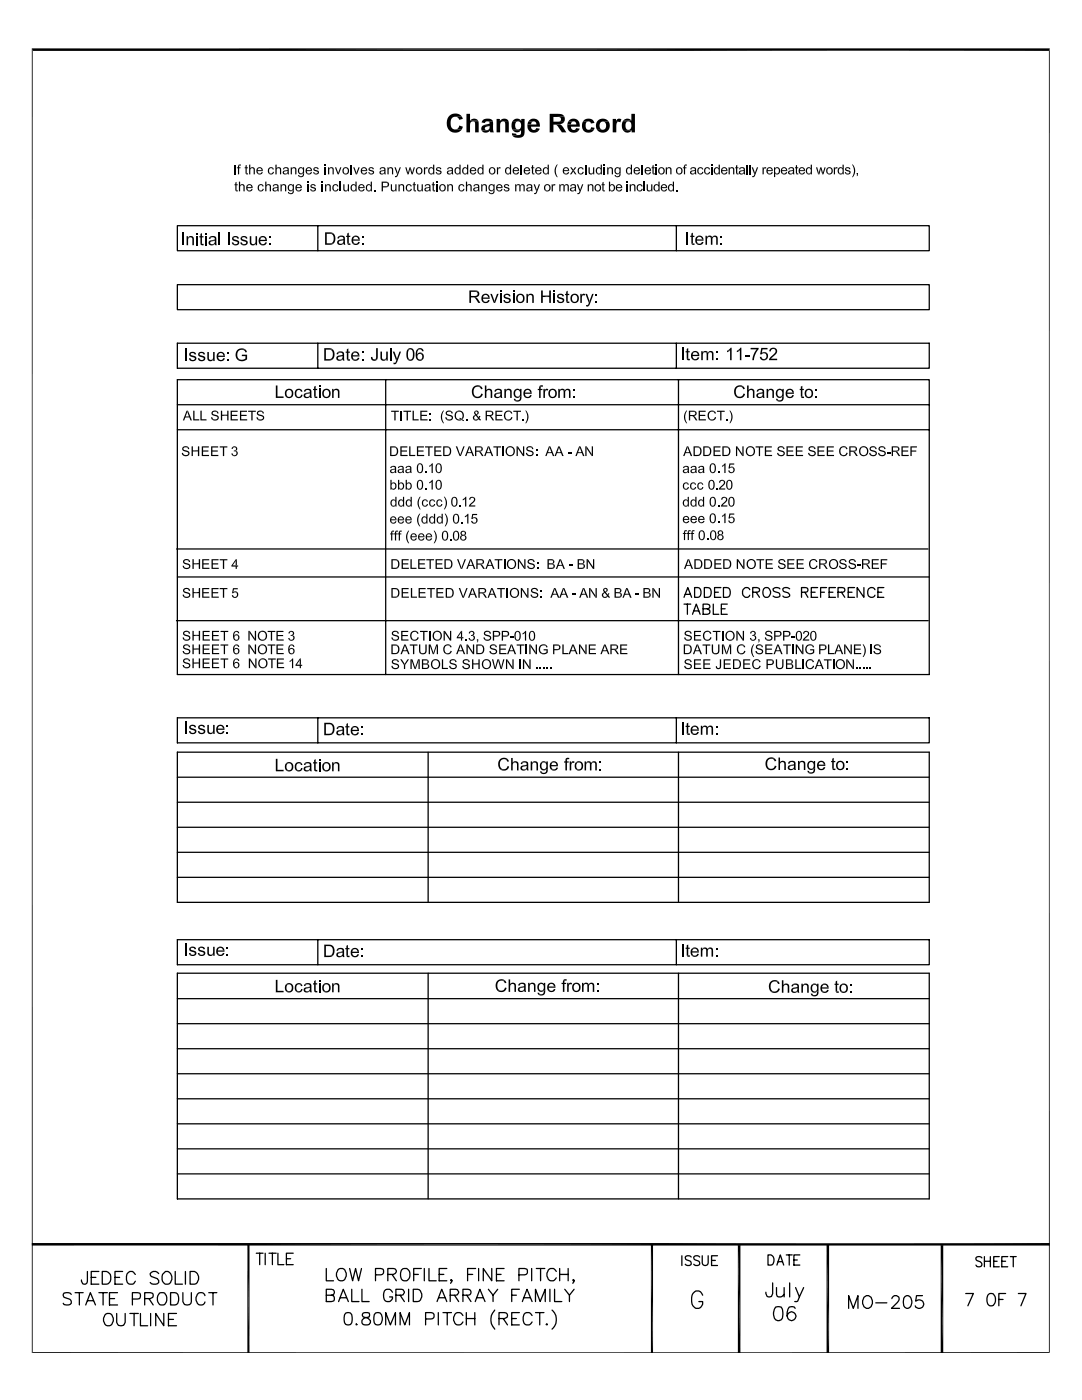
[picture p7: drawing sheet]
<svg xmlns="http://www.w3.org/2000/svg" width="216mm" height="279mm" viewBox="0 0 216 279" stroke-linecap="round" stroke-linejoin="round" font-family="sans-serif">
<g fill="#000">
<path d="M6.3 9.7l.2 .5zM6.3 9.7l203 .5h-202.8zM209.5 9.7l-.2 .5zM6.3 9.7h203.2l-.2 .5zM46.7 32.9h.3v1.9h-.3zM47 36.4l.2-.1v.5h.2v.2h-.2v.9l.1 .1h-.3v-1h-.2v-.2h.2zM47 38h.4l.1 .2h-.4zM47.5 33h.4l-.2 .1v.3h.3v.2h-.3v1.2h-.2v-1.2h-.2v-.2h.2zM47.6 32.9l.5-.1v.3l-.6-.1zM47.7 36.2h.2v.7l.4 .1-.4 .2v1h-.2zM48 36.9l.3-.2a.45 .45 0 0 1 .5 .6v.9h-.2l-.1-1.1zM49 33l.2-.1v.5h.3v.2h-.3v.9l.2 .1h-.4v-1h-.2v-.2h.2z"/>
<path d="M49.3 36.9h.5l-.3 .2-.1 .2 1 .1v.1h-1l.1 .4 .3 .1h-.5l-.2-.5zM49 34.6h.5v.2h-.3zM49.3 36.9l.3-.1h.4l.3 .2 .1 .4-1-.1h.8l-.2-.3zM49.7 32.9h.2v.7h.4l-.3 .2-.1 1h-.2zM49.3 38h.6l.3-.3 .2 .1-.4 .4zM50 33.5l.4-.1a.45 .45 0 0 1 .5 .5v.9h-.3v-1.1zM51.3 33.6h.5l-.3 .1-.1 .3h1v.2h-1l.1 .3 .3 .1h-.5l-.1-.5zM51.4 33.5l.7-.1 .3 .6h-1h.8l-.2-.4zM51.6 36.9l.5-.2 .4 .2h-.4a.56 .56 0 0 0-.4 .6 .56 .56 0 0 0 .4 .5h-.5l-.1-.2-.1-.5zM51.3 34.6h.6l.3-.3 .2 .1-.4 .4zM51.6 38h.6l.2-.3h.2l-.3 .5zM52.1 36.9h.4l.1 .3h-.2z"/>
<path d="M52.9 36.2h.3v.7l.3 .1-.3 .2v1h-.3zM53.2 36.9l.4-.2a.45 .45 0 0 1 .5 .6v.9h-.3v-1.1zM53.6 33.5l.5-.1 .4 .1-.4 .1a.56 .56 0 0 0-.4 .5 .56 .56 0 0 0 .4 .5h-.5l-.1-.2v-.5zM53.6 34.6h.6l.2-.3h.3l-.4 .5zM54.5 36.9h.5l-.4 .3h-.2zM54.1 33.6l.4-.1 .1 .3h-.2zM54.5 37.5h.8h-.1a.37 .37 0 0 0-.4 .1 .37 .37 0 0 0-.1 .4h.6l-.2 .2a.44 .44 0 0 1-.6-.1 .44 .44 0 0 1 0-.6zM54.5 36.9l.5-.2a.46 .46 0 0 1 .6 .6l.1 .9-.6-.2 .2-.2v-.3h-.7l.2-.1a.35 .35 0 0 0 .3 0 .35 .35 0 0 0 .2-.4zM54.9 38h.5zM55 32.9h.2v.7h.4l-.4 .2v1h-.2zM55.2 33.5l.4-.1a.45 .45 0 0 1 .5 .5v.9h-.2l-.1-1.1zM56 36.8l.4 .2-.2 .3v.9h-.2z"/>
<path d="M56.2 36.9l.4 .1zM56.5 33.6h.5l-.3 .2h-.3zM56.5 34.2l.9-.1h-.1a.37 .37 0 0 0-.5 .1 .37 .37 0 0 0-.1 .4l.7 .1-.3 .1a.44 .44 0 0 1-.6-.1 .44 .44 0 0 1 0-.5zM56.3 36.9l.3-.2a.45 .45 0 0 1 .5 .6v.9h-.2v-1.1zM56.6 33.5l.4-.1a.46 .46 0 0 1 .6 .5l.1 .9-.6-.2 .2-.2 .1-.3h-.8l.2-.1a.35 .35 0 0 0 .4 0 .35 .35 0 0 0 .1-.4zM56.9 34.6h.5zM57.5 38.3l.5 .3h-.5zM57.6 36.9h.4a.55 .55 0 0 0-.3 .6 .55 .55 0 0 0 .3 .5h.6l-.6 .2-.4-.2-.2-.5zM57.6 36.9l.4-.2 .4 .2zM58 33.4l.5 .2-.2 .3-.1 .9h-.2zM58.3 33.5l.3 .1zM57.5 38.6h.5a.4 .4 0 0 0 .4-.6h.2l-.2 .7h-.5z"/>
<path d="M58.1 37l.5-.2v1.2h-.6a.56 .56 0 0 0 .4-.5 .56 .56 0 0 0-.3-.5zM58.3 33.5l.4-.1a.45 .45 0 0 1 .4 .5v.9h-.2v-1.1zM59.1 36.9h.5l-.3 .2-.1 .2 1 .1v.1h-1l.1 .4 .3 .1h-.5l-.2-.5zM59.5 34.9l.5 .3h-.4zM59.1 36.9l.3-.1h.4l.3 .2 .1 .4-1-.1h.8l-.2-.3zM59.6 33.5l.5 .1a.55 .55 0 0 0-.4 .5 .55 .55 0 0 0 .4 .5h.6l-.6 .2-.4-.1-.3-.6zM59.1 38h.6l.3-.3 .2 .1-.4 .4zM59.6 33.5l.4-.1 .5 .2zM59.6 35.2h.4a.4 .4 0 0 0 .4-.6h.3l-.3 .7-.5 .1zM60.2 33.6l.5-.2v1.2h-.6a.56 .56 0 0 0 .4-.5 .56 .56 0 0 0-.3-.5zM61.2 33.6h.4l-.2 .1-.2 .3h1.1v.2h-1.1l.1 .3 .3 .1h-.4l-.2-.5zM61.3 36.8h.2v1.4h-.2z"/>
<path d="M61.3 36.2h.2v.3h-.2zM61.2 33.5l.7-.1 .4 .6h-1.1h.8l-.2-.4zM62 36.9h.5a.22 .22 0 0 0-.3 .3 .22 .22 0 0 0 .3 .1l.1 .1a.48 .48 0 0 1 .4 .6 .48 .48 0 0 1-.7 .2l-.3-.2h.5a.25 .25 0 0 0 .3-.3 .25 .25 0 0 0-.4-.1 .4 .4 0 0 1-.4-.7zM61.2 34.6h.6l.2-.3 .3 .1-.5 .4zM61.9 37.8l.2-.1 .4 .3h-.5zM62 36.9l.7-.1 .3 .3zM62.6 33.5l.5 .1a.22 .22 0 0 0-.3 .2 .22 .22 0 0 0 .3 .1l.1 .1a.48 .48 0 0 1 .4 .6 .48 .48 0 0 1-.8 .2l-.2-.2h.5a.25 .25 0 0 0 .3-.2 .25 .25 0 0 0-.4-.2 .4 .4 0 0 1-.4-.7zM62.5 34.4l.2-.1 .4 .3h-.5zM62.6 33.5l.7-.1 .3 .4zM64.2 36.8h.2v1.4h-.2zM64.2 36.2h.2v.3h-.2zM64.8 33.4h.2v1.4h-.2z"/>
<path d="M64.8 32.9h.2v.2h-.2zM64.9 36.8l.4 .2-.2 .3v.9h-.2zM65.1 36.9l.4 .1zM65.1 36.9l.4-.2a.45 .45 0 0 1 .5 .6v.9h-.2l-.1-1.1zM65.5 33.4l.4 .2-.2 .3v.9h-.2zM65.7 33.5l.4 .1zM65.7 33.5l.4-.1a.45 .45 0 0 1 .5 .5v.9h-.2l-.1-1.1zM66.5 36.9l.5-.2 .4 .2h-.4a.56 .56 0 0 0-.4 .6 .56 .56 0 0 0 .4 .5h-.5l-.1-.2-.1-.5zM66.8 33.4h.3l.4 1.1-.1 .3zM66.5 38h.6l.2-.3h.2l-.3 .5zM67 36.9h.4l.1 .3h-.2zM67.8 36.2h.3v2h-.3z"/>
<path d="M67.9 33.4h.2l-.5 1.4h-.2zM68.5 33.6h.5a.56 .56 0 0 0-.4 .5 .56 .56 0 0 0 .4 .5h-.5l-.1-.1-.1-.5zM68.5 36.8h.2l.1 1.1 .6 .1-.4 .2a.45 .45 0 0 1-.5-.5zM68.5 33.6l.6-.2 .5 .3v.6l-.2 .4-.5 .1-.4-.2h.5a.56 .56 0 0 0 .4-.5 .56 .56 0 0 0-.4-.5zM69 38h.4zM69.4 36.8h.2v1.4h-.2v-.2h-.2l.2-.3zM69.9 32.9h.3v1.9h-.3zM70.1 36.9l.4-.2 .4 .2h-.3a.57 .57 0 0 0-.4 .6 .57 .57 0 0 0 .4 .5h-.5l-.1-.2v-.5zM70.1 38h.8l-.4 .2zM70.5 33.4h.2l.4 1.1-.1 .3zM70.9 36.2h.3v2l-.5-.2 .2-.4a.51 .51 0 0 0-.3-.7h.3zM71.7 36.9h.4l-.2 .2-.2 .2 1.1 .1v.1h-1.1l.1 .4 .3 .1h-.4l-.2-.5z"/>
<path d="M71.5 33.4h.3l-.6 1.4h-.2zM71.7 36.9l.3-.1h.3l.3 .2 .2 .4-1.1-.1h.8l-.2-.3zM72.2 33.6h.4l-.2 .1-.2 .3h1.1v.2h-1.1l.2 .3 .3 .1h-.5l-.2-.5zM71.7 38h.6l.2-.3 .3 .1-.5 .4zM72.2 33.5l.7-.1 .4 .6h-1.1h.8l-.2-.4zM72.2 34.6h.6l.2-.3 .3 .1-.5 .4zM73.2 36.9l.4-.2 .4 .2h-.4a.57 .57 0 0 0-.4 .6 .57 .57 0 0 0 .4 .5h-.4l-.2-.2v-.5zM73.6 33.5l.5 .1a.22 .22 0 0 0-.3 .2 .22 .22 0 0 0 .3 .1l.1 .1a.48 .48 0 0 1 .4 .6 .48 .48 0 0 1-.7 .2l-.3-.2h.5a.25 .25 0 0 0 .3-.2 .25 .25 0 0 0-.4-.2 .4 .4 0 0 1-.4-.7zM73.2 38h.8l-.4 .2zM73.5 34.4l.2-.1 .4 .3h-.5zM73.6 33.5l.7-.1 .3 .4zM74 36.2h.2v2l-.5-.2 .3-.4a.51 .51 0 0 0-.4-.7h.4z"/>
<path d="M74.7 37.9h.2v.3h-.2zM75.9 33.6h.4l-.3 .2h-.3zM75.8 34.2l.9-.1h-.1a.37 .37 0 0 0-.5 .1 .37 .37 0 0 0-.1 .4l.7 .1-.3 .1a.44 .44 0 0 1-.6-.1 .44 .44 0 0 1 0-.5zM75.9 33.5l.4-.1a.46 .46 0 0 1 .6 .5l.1 .9-.6-.2 .2-.2 .1-.3h-.8l.2-.1a.35 .35 0 0 0 .4 0 .35 .35 0 0 0 .1-.4zM76.2 34.6h.5zM76.2 36.2l1 .1 .3 .2h-1.1v.7h1.1l-.4 .2h-.7v.8h-.2zM77.3 33.4l.5 .2-.2 .3-.1 .9h-.2zM76.9 36.5h.6l.1 .3-.1 .4h-1.1h.5a.36 .36 0 0 0 .5-.4 .36 .36 0 0 0-.5-.3zM77.6 33.5l.3 .1zM77.6 33.5l.4-.1a.45 .45 0 0 1 .5 .5v.9h-.3v-1.1zM78 36.8h.2l.1 1.1 .6 .1-.4 .2a.45 .45 0 0 1-.5-.5zM78.5 38h.4z"/>
<path d="M78.8 35.1h.5l-.3 .3-.2-.1zM78.7 33.4h.3l.3 1.1-.1 .3zM78.9 36.8h.2v1.4h-.2v-.2h-.2l.2-.3zM79.5 36.8l.5 .2-.2 .3-.1 .9h-.2zM79.8 36.9l.3 .1zM79.7 33.4h.3l-.7 1.7h-.4l.3-.1zM79.8 36.9l.4-.2a.45 .45 0 0 1 .5 .6v.9h-.3v-1.1zM80.9 33.4h.2l.3 1.1-.1 .3zM81.2 36.9l.4-.2 .4 .2h-.4a.56 .56 0 0 0-.4 .6 .56 .56 0 0 0 .4 .5h-.5l-.1-.2v-.5zM81.1 38h.6l.3-.3h.2l-.4 .5zM81.7 33.4h.3l-.5 1.4h-.2zM82 33.4l.2 1.1-.1 .3-.3-1.1z"/>
<path d="M81.6 36.9h.4l.2 .3h-.3zM82.5 36.4l.3-.1v.5h.2v.2h-.2v.9l.1 .1h-.4v-1h-.2v-.2h.2zM82.6 33.4h.2l-.4 1.4h-.3zM82.5 38h.5v.2h-.3zM83.2 33.6h.4a.56 .56 0 0 0-.4 .5 .56 .56 0 0 0 .4 .5h-.4l-.1-.1-.1-.5zM83.2 36.8h.3v1.1l.6 .1-.4 .2a.45 .45 0 0 1-.5-.5zM83.2 33.6l.5-.2 .5 .3 .1 .6-.2 .4-.5 .1-.4-.2h.4a.56 .56 0 0 0 .5-.5 .56 .56 0 0 0-.5-.5zM83.8 38h.4zM84.1 36.8h.3v1.4h-.2v-.2h-.2l.1-.3zM84.6 33.4h.2v.2h.3l-.2 .2-.1 1h-.2zM84.8 36.9h.5l-.3 .3h-.3zM84.8 37.5h.9h-.2a.37 .37 0 0 0-.4 .1 .37 .37 0 0 0-.1 .4h.6l-.2 .2a.44 .44 0 0 1-.6-.1 .44 .44 0 0 1 0-.6z"/>
<path d="M84.9 33.5l.5-.1-.1 .3-.5-.1zM84.9 36.9l.4-.2a.46 .46 0 0 1 .6 .6l.1 .9-.6-.2 .2-.2 .1-.3h-.8l.2-.1a.35 .35 0 0 0 .4 0 .35 .35 0 0 0 .1-.4zM85.2 38h.5zM85.6 33.5l.4-.1 .4 .2h-.3a.57 .57 0 0 0-.4 .5 .57 .57 0 0 0 .4 .5h-.5l-.1-.2-.1-.5zM85.6 34.6h.8l-.4 .2zM86.3 36.4l.3-.1v.5h.2v.2h-.2v.9l.1 .1h-.4v-1h-.1v-.2h.1zM86.4 32.9h.3v1.9l-.5-.2 .2-.4a.51 .51 0 0 0-.3-.6h.3zM86.3 38h.5v.2h-.3zM87 36.8h.3v1.4h-.3zM87 36.2h.3v.3h-.3zM87.1 33.5l.4 .1a.22 .22 0 0 0-.3 .2 .22 .22 0 0 0 .4 .1v.1a.48 .48 0 0 1 .5 .6 .48 .48 0 0 1-.8 .2l-.2-.2h.5a.25 .25 0 0 0 .3-.2 .25 .25 0 0 0-.4-.2h-.1a.4 .4 0 0 1-.3-.7zM87 34.4l.2-.1 .4 .3h-.5z"/>
<path d="M87.1 33.5l.6-.1 .4 .4zM87.8 36.9h.5a.56 .56 0 0 0-.4 .6 .56 .56 0 0 0 .4 .5h-.5l-.1-.1-.1-.5zM87.8 36.9l.6-.1 .5 .3v.5l-.2 .5-.5 .1-.4-.2h.5a.56 .56 0 0 0 .4-.5 .56 .56 0 0 0-.4-.6zM89.3 33.6h.5l-.4 .2h-.2zM89.3 34.2l.8-.1h-.1a.37 .37 0 0 0-.4 .1 .37 .37 0 0 0-.1 .4l.6 .1-.2 .1a.44 .44 0 0 1-.6-.1 .44 .44 0 0 1 0-.5zM89.2 36.8l.5 .2-.2 .3v.9h-.3zM89.5 36.9l.4 .1zM89.3 33.5l.5-.1a.46 .46 0 0 1 .6 .5l.1 .9-.6-.2 .2-.2v-.3h-.7l.1-.1a.35 .35 0 0 0 .4 0 .35 .35 0 0 0 .2-.4zM89.7 34.6h.5zM89.5 36.9l.4-.2a.45 .45 0 0 1 .5 .6v.9h-.2l-.1-1.1zM89.7 23.1a1.71 1.71 0 0 1 2.5 .2h-1.4a1.4 1.4 0 0 0-.7 2.2l.6 .3 1.4 .1a1.74 1.74 0 0 1-2.2 .3 1.74 1.74 0 0 1-.7-2.2zM90.9 33.5l.4-.1 .4 .2h-.4a.57 .57 0 0 0-.4 .5 .57 .57 0 0 0 .4 .5h-.4l-.2-.2v-.5z"/>
<path d="M90.9 34.6h.8l-.4 .2zM90.8 25.8l.5-.1 .3-.6 .8 .2-.3 .6zM91.7 32.9h.2v1.9l-.5-.2 .3-.4a.51 .51 0 0 0-.4-.6h.4zM91.7 36.9l.4-.2 .4 .2h-.4a.56 .56 0 0 0-.4 .6 .56 .56 0 0 0 .4 .5h-.5l-.1-.2v-.5zM90.8 23.3h1.4l.2 .4-.8 .2-.3-.4zM91.6 38h.6l.3-.3h.2l-.4 .5zM92.1 36.9h.4l.2 .3h-.3zM92.4 33.5l.4-.1 .4 .2h-.4a.57 .57 0 0 0-.3 .5 .57 .57 0 0 0 .3 .5h-.4l-.1-.2-.1-.5zM92.4 34.6h.8l-.4 .2zM93 36.2h.2v.7l.4 .1-.4 .2v1h-.2zM93.2 32.9h.2v1.9l-.5-.2 .3-.4a.51 .51 0 0 0-.4-.6h.4zM93.2 36.9l.4-.2a.45 .45 0 0 1 .5 .6v.9h-.2l-.1-1.1z"/>
<path d="M93.1 22.7h.7v1.4l1.6 .1h-1.1l-.4 .2-.1 2h-.7zM93.9 33.6h.5l-.3 .1-.1 .3h1v.2h-1l.1 .3 .3 .1h-.5l-.2-.5zM94 33.5l.7-.1 .3 .6h-1h.8l-.2-.4zM94.6 36.9h.5l-.4 .3h-.2zM93.9 24a1 1 0 0 1 1.5 .1h-1.6zM94.5 37.5h.9h-.1a.37 .37 0 0 0-.4 .1 .37 .37 0 0 0-.2 .4h.7l-.3 .2a.44 .44 0 0 1-.6-.1 .44 .44 0 0 1 0-.6zM93.9 34.6h.6l.3-.3 .2 .1-.4 .4zM94.6 36.9l.4-.2a.46 .46 0 0 1 .6 .6l.1 .9-.6-.2 .2-.2 .1-.3h-.8l.2-.1a.35 .35 0 0 0 .4 0 .35 .35 0 0 0 .1-.4zM95 38h.4zM94.4 24.2h1l.1 2.2h-.7v-1.9l-.1-.2zM95.4 33.5l.5-.1 .3 .2h-.3a.57 .57 0 0 0-.4 .5 .57 .57 0 0 0 .4 .5h-.5l-.1-.2v-.5zM95.4 34.6h.9l-.4 .2z"/>
<path d="M96.1 26.1h1.6a1.07 1.07 0 0 1-1.6 0zM96 36.8l.5 .2-.2 .3v.9h-.3zM96.3 25.1h1.4l-.4 .1a.38 .38 0 0 0-.6 .3 .38 .38 0 0 0 .4 .5h-1v-.5zM96.3 36.9l.3 .1zM96.2 32.9h.3v1.9l-.5-.2 .3-.4a.51 .51 0 0 0-.4-.6h.3zM96.3 36.9l.4-.2a.45 .45 0 0 1 .5 .6v.9h-.3v-1.1zM96.3 24a1.39 1.39 0 0 1 2 .2h-1.2l-.4 .4-.6-.2zM97.5 38.3l.6 .3h-.5zM97.6 36.9h.5a.55 .55 0 0 0-.4 .6 .55 .55 0 0 0 .4 .5h.6l-.6 .2-.4-.2-.2-.5zM97.7 33.6h.5a.56 .56 0 0 0-.4 .5 .56 .56 0 0 0 .4 .5h-.5l-.1-.1-.1-.5zM97.6 36.9l.5-.2 .4 .2zM97.7 33.6l.6-.2 .5 .3v.6l-.2 .4-.5 .1-.4-.2h.5a.56 .56 0 0 0 .4-.5 .56 .56 0 0 0-.4-.5z"/>
<path d="M96.3 25.1l1-.3a.31 .31 0 0 0 .4-.3 .31 .31 0 0 0-.5-.3h1.1l.1 1.7 .1 .5h-.7l-.1-.3h-1.6l1.2-.2 .4-.4v-.4zM97.6 38.6h.5a.4 .4 0 0 0 .4-.6h.2l-.2 .7h-.6zM98.2 37l.5-.2v1.2h-.6a.56 .56 0 0 0 .4-.5 .56 .56 0 0 0-.3-.5zM99.2 36.9h.4l-.2 .2-.2 .2 1.1 .1v.1h-1.1l.2 .4 .3 .1h-.5l-.2-.5zM99.2 33.4h.2v.2h.3l-.3 .2v1h-.2zM99.2 36.9l.3-.1h.4l.3 .2 .1 .4-1.1-.1h.8l-.2-.3zM99.5 33.5l.4-.1-.1 .3-.4-.1zM99.1 23.7h.6v.4l1.8 .1h-1.2l-.4 .3-.1 1.9h-.7zM99.2 38h.6l.2-.3 .3 .1-.5 .4zM100.6 36.9h.5a.22 .22 0 0 0-.3 .3 .22 .22 0 0 0 .3 .1l.1 .1a.48 .48 0 0 1 .4 .6 .48 .48 0 0 1-.7 .2l-.3-.2h.5a.25 .25 0 0 0 .3-.3 .25 .25 0 0 0-.4-.1 .4 .4 0 0 1-.4-.7zM99.9 24a.99 .99 0 0 1 1.6 .2l-1.8-.1zM100.5 37.8l.2-.1 .4 .3h-.5z"/>
<path d="M100.6 36.9l.7-.1 .3 .3zM100.9 33.5l.5-.1 .3 .2h-.3a.57 .57 0 0 0-.4 .5 .57 .57 0 0 0 .4 .5h-.5l-.1-.2v-.5zM100.4 24.2h1.1v2.2h-.7v-1.8l-.1-.3zM100.9 34.6h.9l-.4 .2zM101.7 32.9h.3v1.9l-.5-.2 .3-.4a.51 .51 0 0 0-.4-.6h.3zM102.2 26.6l.8 .1 .1 .2 .3 .1h-1.2zM102.3 24.2h1.1a.86 .86 0 0 0-.6 .8 .86 .86 0 0 0 .6 .8l-1.1 .1a1.86 1.86 0 0 1 0-1.7zM102.3 26h1.7a.99 .99 0 0 1-1.7 0zM102.5 33.6h.5l-.3 .1-.1 .3h1v.2h-1.1l.2 .3 .3 .1h-.5l-.2-.5zM102.5 33.5l.7-.1 .4 .6h-1h.7l-.2-.4zM102.8 36.8l.4 .2-.2 .2v1h-.2zM103 36.9l.4 .1z"/>
<path d="M102.5 24a1.03 1.03 0 0 1 1.5 .1l-1.7 .1zM102.5 34.6h.6l.2-.3 .3 .1-.5 .4zM103.1 36.9l.1-.1a.45 .45 0 0 1 .6 .2zM103.5 37h.7l-.3 .2v1h-.3zM103.9 32.9h.2v1.9h-.2zM103.9 36.9a.45 .45 0 0 1 .5-.1 .45 .45 0 0 1 .3 .4v1h-.2l-.1-1.1zM104.7 33.6h.5l-.3 .1-.1 .3h1v.2h-1.1l.2 .3 .3 .1h-.5l-.2-.5zM102.3 24.2l1.7-.1v-.4h.7v2.4a1.22 1.22 0 0 1-.5 1.3 1.22 1.22 0 0 1-1.3 .1l-.7-.5 1.6-.1 .2-.3v-.6l-1.7-.1 1.1-.1a.84 .84 0 0 0 .6-.8 .84 .84 0 0 0-.6-.8zM105.1 36.9h.5l-.3 .3h-.3zM104.7 33.6l.3-.2h.4l.3 .2 .1 .4h-1h.7l-.2-.4zM105.1 37.5h.9h-.1a.37 .37 0 0 0-.5 .1 .37 .37 0 0 0-.1 .4h.7l-.3 .2a.44 .44 0 0 1-.6-.1 .44 .44 0 0 1 0-.6zM105.5 24.2h1l-.4 .2-.1 .4-.8 .1z"/>
<path d="M104.7 34.6h.6l.2-.3 .3 .1-.5 .4zM105.2 36.9l.4-.2a.46 .46 0 0 1 .6 .6l.1 .9-.6-.2 .2-.2 .1-.3h-.8l.2-.1a.35 .35 0 0 0 .4 0 .35 .35 0 0 0 .1-.4zM105.5 38h.5zM106.1 33l.3-.1v.5h.2v.2h-.2v.9l.1 .1h-.3l-.1-1h-.1v-.2h.1zM105.6 24.1a1.28 1.28 0 0 1 1.5-.3 1.28 1.28 0 0 1 .6 1.5h-1.7l.3 .6 1.3 .1a1.31 1.31 0 0 1-1.6 .4 1.31 1.31 0 0 1-.8-1.5l1.8-.1-.1-.4-.2-.1-1.2-.1zM106.6 38.5h.5l-.4 .3-.1-.1zM106.2 34.6h.4l.1 .2h-.4zM106.5 36.8h.2l.4 1.1-.1 .3zM107 33.6h.4l-.2 .1-.2 .3h1.1v.2h-1.1l.1 .3 .3 .1h-.4l-.2-.5zM106.5 25.9h.3l.2-.3 .7 .1-.1 .3zM107 33.5l.7-.1 .4 .6h-1.1h.8l-.2-.4zM107.5 36.8h.3l-.7 1.7h-.4l.2-.1z"/>
<path d="M107 34.6h.6l.2-.3 .3 .1-.5 .4zM108.7 36.9h.5a.56 .56 0 0 0-.4 .6 .56 .56 0 0 0 .4 .5h-.5l-.1-.1v-.5zM108.5 33.5l.4-.1 .4 .2h-.4a.57 .57 0 0 0-.4 .5 .57 .57 0 0 0 .4 .5h-.4l-.1-.2-.1-.5zM108.5 34.6h.8l-.4 .2zM108.7 36.9l.6-.1 .5 .3 .1 .5-.2 .5-.6 .1-.4-.2h.5a.56 .56 0 0 0 .4-.5 .56 .56 0 0 0-.4-.6zM109.3 32.9h.2v1.9l-.5-.2 .3-.4a.51 .51 0 0 0-.4-.6h.4zM110.1 36.8h.2v.2h.3l-.3 .2v1h-.2zM110.4 36.8h.4v.2h-.5zM109.7 22.7h1.6a1.24 1.24 0 0 1 1.3 .6h-2.2v1h2.1l-.3 .3-.5 .2h.1l-1.4 .1v1.5h-.7zM111.1 32.8h.2l-.3 .7-.1 .7 .4 1.2h-.2l-.2-.4-.2-.8v-.7zM111.6 36.8l.4 .2-.1 .2-.1 1h-.2zM110.6 24.9l1.2-.1 .4 .4 .8 1.2h-.9l-.9-1.3z"/>
<path d="M111.8 36.9l.4 .1zM111.9 36.9l.1-.1a.45 .45 0 0 1 .6 .2zM112.5 33.6h.4l-.2 .1-.2 .3h1.1v.2h-1.1l.2 .3 .3 .1h-.5l-.2-.5zM111 23.3h1.6l.1 .3-.2 .7h-2.1h.7a.53 .53 0 0 0 .8-.4 .53 .53 0 0 0-.7-.6zM112.3 37h.7l-.3 .2v1h-.3zM112.5 33.5l.7-.1 .4 .6h-1.1h.8l-.2-.4zM112.7 36.9a.45 .45 0 0 1 .5-.1 .45 .45 0 0 1 .3 .4v1h-.2l-.1-1.1zM112.5 34.6h.6l.2-.3 .3 .1-.5 .4zM113.4 24.2h1.1l-.4 .2-.2 .4-.7 .1zM113.9 36.9h.5l-.4 .3h-.2zM113.8 37.5h.9h-.1a.37 .37 0 0 0-.4 .1 .37 .37 0 0 0-.2 .4h.7l-.3 .2a.44 .44 0 0 1-.6-.1 .44 .44 0 0 1 0-.6zM113.8 33.4h.3l.9 1.4h-.3z"/>
<path d="M114.2 34.1l.2 .1-.4 .6h-.3zM113.9 36.9l.4-.2a.46 .46 0 0 1 .6 .6l.1 .9-.6-.2 .3-.2v-.3h-.8l.2-.1a.35 .35 0 0 0 .4 0 .35 .35 0 0 0 .1-.4zM114.3 38h.4zM113.5 24.1a1.28 1.28 0 0 1 1.6-.3 1.28 1.28 0 0 1 .6 1.5h-1.8l.3 .6 1.3 .1a1.31 1.31 0 0 1-1.6 .4 1.31 1.31 0 0 1-.7-1.5l1.8-.1-.1-.4-.2-.1-1.3-.1zM114.5 25.9h.3l.2-.3 .7 .1-.2 .3zM114.7 33.4h.3l-.5 .7-.1-.2zM115.2 38.5h.5l-.3 .3-.2-.1zM115.1 36.8h.3l.4 1.1-.2 .3zM115.4 33.5l.5-.1 .4 .1-.4 .1a.56 .56 0 0 0-.4 .5 .56 .56 0 0 0 .4 .5h-.5l-.1-.2v-.5zM115.4 34.6h.6l.2-.3h.3l-.4 .5zM115.9 33.6l.4-.1 .2 .3h-.3zM116.4 24.2h1a.88 .88 0 0 0-.5 .9 .88 .88 0 0 0 .5 .8h1.1a1.36 1.36 0 0 1-1.9 .3 1.36 1.36 0 0 1-.3-1.8z"/>
<path d="M116.2 36.8h.2l-.7 1.7h-.4l.3-.1zM116.8 32.9h.2v1.9h-.2zM116.5 24a1.29 1.29 0 0 1 2.1 .5l-.7 .2-.2-.4-1.3-.1zM117.3 36.8l.4 .2-.2 .3v.9h-.2zM117.5 36.9l.4 .1zM117.4 33.4h.3v1.1l.6 .1-.4 .2a.45 .45 0 0 1-.5-.5zM117.6 36.9l.3-.2a.45 .45 0 0 1 .5 .6v.9h-.2l-.1-1.1zM117.4 25.9l.4-.1 .2-.4 .7 .1-.2 .4zM118 34.6h.4zM118.3 33.4h.3v1.4h-.2v-.2h-.2l.1-.3zM118.8 36.9h.5a.56 .56 0 0 0-.4 .6 .56 .56 0 0 0 .4 .5h-.5l-.1-.1-.1-.5zM118.8 36.9l.6-.1 .5 .3v.5l-.2 .5-.5 .1-.4-.2h.5a.56 .56 0 0 0 .4-.5 .56 .56 0 0 0-.4-.6z"/>
<path d="M119.1 33.5l.4-.1 .4 .2h-.4a.57 .57 0 0 0-.4 .5 .57 .57 0 0 0 .4 .5h-.4l-.2-.2v-.5zM119.1 34.6h.8l-.4 .2zM119.9 32.9h.2v1.9l-.5-.2 .3-.4a.51 .51 0 0 0-.4-.6h.4zM119.3 24a1.45 1.45 0 0 1 2.1 .2l-1.1 .1a.84 .84 0 0 0-.7 .8 .84 .84 0 0 0 .7 .8h-1.2a1.56 1.56 0 0 1 .2-1.9zM120.2 36.4l.2-.1v.5h.3v.2h-.3v.9l.2 .1h-.4v-1h-.2v-.2h.2zM120.5 33.4h.2v1.4h-.2zM120.5 32.9h.2v.2h-.2zM120.2 38h.5v.2h-.3zM121.2 33.4l.4 .2-.2 .3v.9h-.2zM121.4 33.5l.4 .1zM120.3 24.3l1.1-.1a1.42 1.42 0 0 1-.3 2 1.42 1.42 0 0 1-2-.3h1.2a.84 .84 0 0 0 .6-.8 .84 .84 0 0 0-.6-.8zM121.5 36.2h.2v.7h.4a.6 .6 0 0 0-.1 1.1l-.5 .2z"/>
<path d="M121.4 33.5l.4-.1a.45 .45 0 0 1 .5 .5v.9h-.2l-.1-1.1zM121.7 38h.4zM121.8 36.9l.5-.1 .4 .4-.1 .8-.4 .2-.4-.2h.3a.57 .57 0 0 0 .4-.5 .57 .57 0 0 0-.4-.6zM122.6 34.9l.6 .3h-.5zM122.8 33.5l.4 .1a.55 .55 0 0 0-.4 .5 .55 .55 0 0 0 .4 .5h.6l-.6 .2-.4-.1-.2-.6zM122.3 23.7h.6v.4l.5 .2a1.03 1.03 0 0 0-.4 1.3v.8h-.7zM123 36.9h.5l-.3 .2-.1 .2 1.1 .1v.1h-1.1l.1 .4 .3 .1h-.5l-.1-.5zM122.8 33.5l.4-.1 .4 .2zM123 36.9l.4-.1h.3l.3 .2 .2 .4-1.1-.1h.8l-.2-.3zM123.1 23.8l.4-.1 .5 .1-.2 .6-.9-.3zM122.7 35.2h.5a.4 .4 0 0 0 .4-.6h.2l-.2 .7-.5 .1zM123.3 33.6l.5-.2v1.2h-.6a.56 .56 0 0 0 .4-.5 .56 .56 0 0 0-.3-.5z"/>
<path d="M123 38h.6l.3-.3 .3 .1-.5 .4zM124.3 24.2h1.1a.9 .9 0 0 0-.6 .9 .9 .9 0 0 0 .6 .8l-1.1 .1a1.94 1.94 0 0 1 0-1.8zM124.3 26h1.7a1.02 1.02 0 0 1-1.7 0zM125.1 36.8h.2v1.4h-.2zM125.1 36.2h.2v.3h-.2zM124.5 24a1.05 1.05 0 0 1 1.5 .1h-1.7zM125.1 33.5l.4-.1 .4 .2h-.4a.57 .57 0 0 0-.4 .5 .57 .57 0 0 0 .4 .5h-.4l-.2-.2v-.5zM125.1 34.6h.8l-.4 .2zM125.7 36.8l.4 .2-.2 .3v.9h-.2zM125.9 36.9l.4 .1zM125.9 32.9h.2v1.9l-.5-.2 .3-.4a.51 .51 0 0 0-.4-.6h.4zM125.9 36.9l.4-.2a.45 .45 0 0 1 .5 .6v.9h-.2l-.1-1.1z"/>
<path d="M126.6 33.6h.5l-.3 .1-.1 .3h1v.2h-1l.1 .3 .3 .1h-.5l-.2-.5zM124.3 24.1h1.7v-1.4h.7v3.7h-.7v-.4h-1.7l1.1-.1a.9 .9 0 0 0 .6-.8 .9 .9 0 0 0-.6-.9zM126.6 33.5l.7-.1 .4 .6h-1h.8l-.2-.4zM126.6 34.6h.6l.3-.3 .2 .1-.4 .4zM127.2 36.9l.5-.2 .4 .2h-.4a.56 .56 0 0 0-.4 .6 .56 .56 0 0 0 .4 .5h-.5l-.1-.2-.1-.5zM127.2 38h.6l.2-.3h.2l-.3 .5zM128 32.9h.3v1.9h-.3zM127.7 36.9h.4l.1 .3h-.2zM128.4 36.2h.3v2h-.3zM128.8 33.6h.5l-.3 .1-.1 .3h1v.2h-1l.1 .3 .3 .1h-.5l-.2-.5zM129 36.8h.3v1.1l.6 .1-.4 .2a.45 .45 0 0 1-.5-.5zM128.8 33.6l.3-.2h.4l.3 .2 .1 .4h-1h.8l-.2-.4z"/>
<path d="M128.8 34.6h.6l.3-.3 .2 .1-.4 .4zM129.6 38h.4zM129.9 36.8h.3v1.4h-.2v-.2h-.2l.1-.3zM130.2 33l.2-.1v.5h.3v.2h-.3v.9l.2 .1h-.4v-1h-.2v-.2h.2zM130.2 34.6h.5v.2h-.3zM130.8 33.4h.3v1.4h-.3zM130.8 32.9h.3v.2h-.3zM130.6 36.9l.4-.2 .4 .2h-.4a.57 .57 0 0 0-.4 .6 .57 .57 0 0 0 .4 .5h-.4l-.1-.2-.1-.5zM130.6 38h.8l-.4 .2zM131.5 33.6h.5a.56 .56 0 0 0-.4 .5 .56 .56 0 0 0 .4 .5h-.5l-.1-.1-.1-.5zM131.4 36.2h.2v2l-.5-.2 .3-.4a.51 .51 0 0 0-.4-.7h.4zM131.5 33.6l.6-.2 .5 .3v.6l-.2 .4-.5 .1-.4-.2h.5a.56 .56 0 0 0 .4-.5 .56 .56 0 0 0-.4-.5z"/>
<path d="M132 36.9h.5l-.3 .2-.1 .2 1 .1v.1h-1l.1 .4 .3 .1h-.5l-.2-.5zM132 36.9l.3-.1h.4l.3 .2 .1 .4-1-.1h.8l-.2-.3zM132 38h.6l.3-.3 .2 .1-.4 .4zM132.9 33.4l.4 .2-.2 .3v.9h-.2zM133.1 33.5l.4 .1zM133.1 33.5l.4-.1a.45 .45 0 0 1 .5 .5v.9h-.2l-.1-1.1zM133.5 36.9l.4-.2 .4 .2h-.4a.57 .57 0 0 0-.4 .6 .57 .57 0 0 0 .4 .5h-.4l-.2-.2v-.5zM133.5 38h.8l-.4 .2zM134.3 36.2h.2v2l-.5-.2 .3-.4a.51 .51 0 0 0-.4-.7h.4zM134.9 37.9h.2v.3h-.2zM135.1 33.6h.4a.56 .56 0 0 0-.4 .5 .56 .56 0 0 0 .4 .5h-.4l-.1-.1-.1-.5zM135.1 33.6l.6-.2 .4 .3 .1 .6-.2 .4-.5 .1-.4-.2h.4a.56 .56 0 0 0 .5-.5 .56 .56 0 0 0-.5-.5z"/>
<path d="M136.5 33h.4l-.2 .1v.3h.3v.2h-.3v1.2h-.2v-1.2h-.2v-.2h.2zM136.5 32.9l.6-.1-.1 .3-.5-.1zM137.8 33.6h.5l-.3 .2h-.3zM137.8 34.2l.9-.1h-.2a.37 .37 0 0 0-.4 .1 .37 .37 0 0 0-.1 .4l.6 .1-.2 .1a.44 .44 0 0 1-.6-.1 .44 .44 0 0 1 0-.5zM137.9 33.5l.4-.1a.46 .46 0 0 1 .6 .5l.1 .9-.6-.2 .2-.2 .1-.3h-.8l.2-.1a.35 .35 0 0 0 .4 0 .35 .35 0 0 0 .1-.4zM138.2 34.6h.5zM139.3 33.5l.5-.1 .4 .1-.4 .1a.56 .56 0 0 0-.4 .5 .56 .56 0 0 0 .4 .5h-.5l-.1-.2-.1-.5zM139.3 34.6h.6l.2-.3h.3l-.4 .5zM139.8 33.6l.4-.1 .1 .3h-.2zM140.7 33.5l.4-.1 .5 .1-.5 .1a.56 .56 0 0 0-.4 .5 .56 .56 0 0 0 .4 .5h-.4l-.2-.2v-.5zM140.7 34.6h.5l.3-.3h.2l-.4 .5zM141.1 33.6l.5-.1 .1 .3h-.2z"/>
<path d="M141.9 33.4h.3v1.4h-.3zM141.9 32.9h.3v.2h-.3zM142.6 33.5l.4-.1 .4 .2h-.4a.57 .57 0 0 0-.3 .5 .57 .57 0 0 0 .3 .5h-.4l-.1-.2-.1-.5zM142.6 34.6h.8l-.4 .2zM143.4 32.9h.2v1.9l-.5-.2 .3-.4a.51 .51 0 0 0-.4-.6h.4zM144 33.6h.5l-.3 .1-.1 .3h1.1v.2h-1.1l.1 .3 .3 .1h-.5l-.1-.5zM144.1 33.5l.7-.1 .4 .6h-1.1h.8l-.2-.4zM144 34.6h.6l.3-.3 .3 .1-.5 .4zM145.4 33.4l.4 .2-.2 .3v.9h-.2zM145.6 33.5l.4 .1zM145.7 33.5l.3-.1a.45 .45 0 0 1 .5 .5v.9h-.2v-1.1zM146.9 33l.2-.1v.5h.2v.2h-.2v.9l.1 .1h-.3v-1h-.2v-.2h.2z"/>
<path d="M146.9 34.6h.4l.1 .2h-.4zM147.6 33.6h.5l-.4 .2h-.2zM147.5 34.2l.9-.1h-.1a.37 .37 0 0 0-.4 .1 .37 .37 0 0 0-.2 .4l.7 .1-.3 .1a.44 .44 0 0 1-.6-.1 .44 .44 0 0 1 0-.5zM147.6 33.5l.4-.1a.46 .46 0 0 1 .6 .5l.1 .9-.6-.2 .2-.2 .1-.3h-.8l.2-.1a.35 .35 0 0 0 .4 0 .35 .35 0 0 0 .1-.4zM148 34.6h.4zM148.9 32.9h.3v1.9h-.3zM149.5 32.9h.3v1.9h-.3zM150.1 35.1h.5l-.3 .3-.2-.1zM150 33.4h.2l.4 1.1-.1 .3zM151 33.4h.3l-.7 1.7h-.4l.2-.1zM152.2 33.4h.2v.2h.3l-.3 .2v1h-.2zM152.5 33.5l.4-.1-.1 .3-.4-.1z"/>
<path d="M153.1 33.6h.5l-.3 .1-.1 .3h1v.2h-1l.1 .3 .3 .1h-.5l-.2-.5zM153.1 33.6l.3-.2h.4l.3 .2 .1 .4h-1h.8l-.2-.4zM153.1 34.6h.6l.3-.3 .2 .1-.4 .4zM154.4 33.4l.5 .2-.2 .4a.51 .51 0 0 0 .3 .6l-.3 .1v.6h-.3zM154.7 33.5h.3zM154.7 33.5l.6-.1 .3 .4-.1 .8-.4 .2-.4-.1 .3-.1a.58 .58 0 0 0 .4-.5 .58 .58 0 0 0-.4-.6zM156 33.6h.5l-.3 .1-.1 .3h1v.2h-1.1l.2 .3 .3 .1h-.5l-.2-.5zM156 33.6l.3-.2h.4l.3 .2 .1 .4h-1h.7l-.2-.4zM156 34.6h.6l.2-.3 .3 .1-.5 .4zM157.4 33.6h.5l-.4 .2h-.2zM157.4 34.2l.8-.1h-.1a.37 .37 0 0 0-.4 .1 .37 .37 0 0 0-.1 .4l.6 .1-.3 .1a.44 .44 0 0 1-.5-.1 .44 .44 0 0 1 0-.5zM157.4 33.5l.5-.1a.46 .46 0 0 1 .6 .5v.9l-.6-.2 .3-.2v-.3h-.7l.1-.1a.35 .35 0 0 0 .4 0 .35 .35 0 0 0 .2-.4z"/>
<path d="M157.8 34.6h.4zM158.8 33l.2-.1v.5h.3v.2h-.3v.9l.2 .1h-.4v-1h-.2v-.2h.2zM158.8 34.6h.5v.2h-.3zM159.5 33.6h.5l-.3 .1-.1 .3h1l.1 .2h-1.1l.1 .3 .3 .1h-.5l-.1-.5zM159.6 33.5l.7-.1 .3 .6h-1h.8l-.2-.4zM159.5 34.6h.6l.3-.3 .2 .1-.4 .4zM161 33.5l.4-.1 .4 .2h-.4a.57 .57 0 0 0-.4 .5 .57 .57 0 0 0 .4 .5h-.4l-.2-.2v-.5zM161 34.6h.8l-.4 .2zM161.8 32.9h.2v1.9l-.5-.2 .3-.4a.51 .51 0 0 0-.4-.6h.4zM162.8 33.4h.3l.3 1.1-.1 .3zM163.7 33.4h.2l-.4 1.4h-.2zM163.9 33.4l.3 1.1-.1 .3-.3-1.1z"/>
<path d="M164.5 33.4h.2l-.4 1.4h-.2zM165 33.6h.5a.56 .56 0 0 0-.4 .5 .56 .56 0 0 0 .4 .5h-.5l-.1-.1v-.5zM165 33.6l.6-.2 .5 .3 .1 .6-.2 .4-.5 .1-.5-.2h.5a.56 .56 0 0 0 .4-.5 .56 .56 0 0 0-.4-.5zM166.4 33.4h.2v.2h.3l-.3 .2v1h-.2zM166.7 33.5l.4-.1v.3l-.5-.1zM167.3 33.5l.4-.1 .4 .2h-.3a.57 .57 0 0 0-.4 .5 .57 .57 0 0 0 .4 .5h-.5l-.1-.2v-.5zM167.3 34.6h.8l-.4 .2zM168.1 32.9h.3v1.9l-.5-.2 .2-.4a.51 .51 0 0 0-.3-.6h.3zM168.7 33.5l.4 .1a.22 .22 0 0 0-.3 .2 .22 .22 0 0 0 .4 .1v.1a.48 .48 0 0 1 .5 .6 .48 .48 0 0 1-.8 .2l-.2-.2h.5a.25 .25 0 0 0 .3-.2 .25 .25 0 0 0-.4-.2h-.1a.4 .4 0 0 1-.3-.7zM168.6 34.4l.2-.1 .4 .3h-.5zM168.7 33.5l.6-.1 .4 .4zM170 32.8h.2l.2 .4 .2 .8v.7l-.4 .7h-.2l.3-.7 .1-.8z"/>
<path d="M170.9 34.5h.3v.5l-.2 .2 .1-.4h-.2zM37.2 47.1h.3v.3h.3l-.3 .4v1.1h-.3zM37.5 47.3l.5 .1zM37.6 47.3a.64 .64 0 0 1 .7-.2 .64 .64 0 0 1 .4 .7v1.1h-.3v-1.3l-.2-.2zM39.1 47.1h.3v1.8h-.3zM39.1 46.5h.3v.3h-.3zM40 46.7l.3-.2v.6h.3v.3h-.3v1.1l.2 .2h-.5v-1.3h-.2v-.3h.2zM40 48.7h.6v.2h-.4zM40.9 47.1h.3v1.8h-.3zM40.9 46.5h.3v.3h-.3zM41.8 47.3h.6l-.3 .1-.1 .3h-.3zM41.8 48.1l1.1-.1-.2 .1a.54 .54 0 0 0-.7 .5l.8 .2a.63 .63 0 0 1-.8 .2 .63 .63 0 0 1-.2-.9z"/>
<path d="M41.8 47.3l.4-.2a.66 .66 0 0 1 1 .7l.1 1.1h-.3l-.1-.2h-.4l.3-.2 .1-.5h-1l.5-.1a.3 .3 0 0 0 .5-.3 .3 .3 0 0 0-.5-.3zM42.3 48.7h.6zM46.4 47.3h.6a.28 .28 0 0 0-.4 .3 .28 .28 0 0 0 .4 .2 .61 .61 0 0 1 .7 .8 .61 .61 0 0 1-.9 .4l-.4-.3h.6a.3 .3 0 0 0 .4-.2 .3 .3 0 0 0-.4-.3 .59 .59 0 0 1-.6-.2 .59 .59 0 0 1 0-.7zM46.2 48.4h.4l.1 .2 .3 .1h-.6zM46.4 47.3l.4-.2a.69 .69 0 0 1 .9 .5h-.3l-.2-.2zM48.1 47.3h.6a.28 .28 0 0 0-.4 .3 .28 .28 0 0 0 .4 .2 .61 .61 0 0 1 .7 .8 .61 .61 0 0 1-.9 .4l-.4-.3h.6a.3 .3 0 0 0 .4-.2 .3 .3 0 0 0-.4-.3 .59 .59 0 0 1-.6-.2 .59 .59 0 0 1 0-.7zM47.9 48.4h.3l.2 .2 .3 .1h-.6zM48.1 47.3l.4-.2a.69 .69 0 0 1 .9 .5h-.3l-.3-.2zM49.8 47.1h.3l.1 1.5 .8 .1a.64 .64 0 0 1-.8 .2 .64 .64 0 0 1-.4-.6zM50.5 48.7h.5zM51 47.1h.3v1.8h-.3v-.2l-.2-.1 .2-.3zM51.8 47.3h.6l-.3 .2-.2 .4h1.4v.2h-1.4l.2 .5 .4 .1h-.7l-.2-.6z"/>
<path d="M51.8 47.3a.82 .82 0 0 1 .9-.2 .82 .82 0 0 1 .6 .8h-1.4h1l-.2-.5zM51.8 48.7h.8l.3-.3h.4a.85 .85 0 0 1-1.5 .3zM53.7 48.6h.3v.3h-.3zM53.7 47.1h.3v.4h-.3zM64.9 46.4h1.2l.5 .2-1.4 .1v1.9h1.4l-.1 .1-.5 .1-1.1 .1zM65.7 46.7l.9-.1 .2 .4 .1 .6-.3 1h-1.4h.5a1.01 1.01 0 0 0 .9-.8 1.01 1.01 0 0 0-.4-1.1zM67.5 47.3h.6h-.3l-.2 .3h-.3zM67.4 48l1.1-.1-.1 .1a.54 .54 0 0 0-.8 .5l.9 .2a.63 .63 0 0 1-.9 .2 .63 .63 0 0 1-.2-.9zM67.5 47.2l.3-.2a.66 .66 0 0 1 1 .7l.1 1.2h-.3l-.1-.3h-.3l.3-.2v-.5h-1l.6-.1a.3 .3 0 0 0 .4-.2 .3 .3 0 0 0-.4-.3zM68 48.7l.5-.1zM69.3 46.6l.3-.2v.7h.3v.2h-.3v1.1l.2 .2h-.5v-1.3h-.2v-.2h.2zM69.3 48.6h.6v.2h-.4z"/>
<path d="M70.4 47.3h.6l-.4 .1-.1 .4h1.3v.2h-1.3l.1 .5 .4 .1h-.6l-.3-.6zM70.4 47.3a.82 .82 0 0 1 .9-.2 .82 .82 0 0 1 .5 .7h-1.3h1l-.3-.5zM70.4 48.6h.7l.4-.3h.3a.85 .85 0 0 1-1.4 .3zM72.2 48.5h.3v.4h-.3zM72.2 47.1h.3v.3h-.3zM93.7 58h1.3l.5 .2h-1.5v.9h1.5l-.5 .2h-1v1.2h-.3zM94.4 59.3l.7 .1 .8 1.1h-.5l-.3-.6a.81 .81 0 0 0-.7-.6zM94.8 58.2h.7l.1 .5-.1 .4h-1.5h.7a.43 .43 0 0 0 .6-.4 .43 .43 0 0 0-.5-.5zM96.3 58.9h.6l-.4 .1-.1 .4h1.3v.2h-1.3l.1 .5 .4 .1h-.6l-.2-.6zM96.3 58.9a.82 .82 0 0 1 .9-.2 .82 .82 0 0 1 .5 .7h-1.3h1l-.3-.5zM96.3 60.2h.8l.3-.3h.3a.85 .85 0 0 1-1.4 .3zM97.8 58.7h.4l.5 1.4-.2 .4z"/>
<path d="M99.2 58.7h.3l-.7 1.8h-.3zM99.8 58.7h.3v1.8h-.3zM99.8 58h.3v.3h-.3zM100.6 58.8l.6 .1a.28 .28 0 0 0-.4 .2 .28 .28 0 0 0 .4 .3 .61 .61 0 0 1 .7 .7 .61 .61 0 0 1-.9 .4l-.4-.2 .6-.1a.3 .3 0 0 0 .4-.2 .3 .3 0 0 0-.4-.3 .59 .59 0 0 1-.6-.2 .59 .59 0 0 1 0-.7zM100.4 59.9h.3l.2 .2 .3 .1-.6 .1zM100.6 58.8l.4-.2a.69 .69 0 0 1 .9 .5l-.3 .1-.3-.3zM102.3 58.7h.3v1.8h-.3zM102.3 58h.3v.3h-.3zM103.2 58.9h.6a.71 .71 0 0 0-.5 .7 .71 .71 0 0 0 .5 .6l-.6 .1-.1-.3-.1-.6zM103.2 58.9l.1-.1a.9 .9 0 0 1 1.2 .2 .9 .9 0 0 1-.1 1.2 .9 .9 0 0 1-1.2 .1l.6-.1a.71 .71 0 0 0 .6-.6 .71 .71 0 0 0-.6-.7zM105 58.7h.3v.2h.3l-.2 .4v1.2h-.4zM105.4 58.9h.4z"/>
<path d="M105.4 58.8a.64 .64 0 0 1 .7-.2 .64 .64 0 0 1 .4 .7v1.2h-.3v-1.4l-.2-.2zM108 58h.3v1l1.3 .3h-1.3v1.2h-.3zM108.3 59h1.3v-1h.3v2.5h-.3v-1.2zM110.4 58.7h.3v1.8h-.3zM110.4 58h.3v.3h-.3zM111.2 58.8l.6 .1a.28 .28 0 0 0-.3 .2 .28 .28 0 0 0 .4 .3 .61 .61 0 0 1 .7 .7 .61 .61 0 0 1-1 .4l-.3-.2 .6-.1a.3 .3 0 0 0 .4-.2 .3 .3 0 0 0-.4-.3 .59 .59 0 0 1-.6-.2 .59 .59 0 0 1-.1-.7zM111.1 59.9h.3l.1 .2 .4 .1-.6 .1zM111.3 58.8l.3-.2a.69 .69 0 0 1 .9 .5l-.3 .1-.2-.3zM113 58.2l.3-.2v.7h.3v.2h-.3v1.1l.2 .2h-.5v-1.3h-.2v-.2h.2zM114.1 58.9h.6a.71 .71 0 0 0-.6 .7 .71 .71 0 0 0 .6 .6l-.6 .1-.2-.3-.1-.6zM114.1 58.9v-.1a.9 .9 0 0 1 1.2 .2 .9 .9 0 0 1 0 1.2 .9 .9 0 0 1-1.2 .1l.6-.1a.71 .71 0 0 0 .5-.6 .71 .71 0 0 0-.5-.7zM115.8 58.7h.3v.2h.3l-.3 .3v1.3h-.3z"/>
<path d="M116.2 58.7h.6l-.1 .3-.6-.1zM116.8 58.7h.3l.5 1.4-.1 .4zM118.2 58.7h.3l-.9 2.1-.5 .1 .3-.2zM118.8 58.7h.3v.3h-.3zM138 46.6l.3-.2v.7h.3v.2h-.3v1.1l.1 .2h-.4v-1.3h-.3v-.2h.3zM138 48.6h.6v.2h-.4zM139 47.3h.6l-.4 .1-.1 .4h1.3v.2h-1.4l.2 .5 .4 .1h-.6l-.3-.6zM139 47.3a.82 .82 0 0 1 .8-.2 .82 .82 0 0 1 .6 .7h-1.3h1l-.3-.5zM139 48.6h.7l.4-.3h.3a.85 .85 0 0 1-1.4 .3zM140.8 47.1h.2v.2h.3l-.2 .4v1.2h-.3zM141.1 47.2l.4 .1zM141.1 47.2a.6 .6 0 0 1 1 .1z"/>
<path d="M141.7 47.3h.9l-.4 .3v1.3h-.4zM142.2 47.2a.57 .57 0 0 1 .6-.2 .57 .57 0 0 1 .4 .6v1.3h-.3v-1.4zM143.7 48.5h.4v.4h-.4zM143.7 47.1h.4v.3h-.4zM37.8 70.4l.6 .1a.28 .28 0 0 0-.3 .2 .28 .28 0 0 0 .4 .3 .61 .61 0 0 1 .7 .7 .61 .61 0 0 1-1 .4l-.4-.2 .7-.1a.3 .3 0 0 0 .4-.2 .3 .3 0 0 0-.4-.3 .59 .59 0 0 1-.6-.2 .59 .59 0 0 1-.1-.7zM37.7 71.5h.3l.1 .2 .4 .1-.7 .1zM37.9 70.4l.3-.2a.69 .69 0 0 1 .9 .5l-.3 .1-.2-.3zM39.6 70.4l.6 .1a.28 .28 0 0 0-.4 .2 .28 .28 0 0 0 .4 .3 .61 .61 0 0 1 .8 .7 .61 .61 0 0 1-1 .4l-.4-.2 .6-.1a.3 .3 0 0 0 .5-.2 .3 .3 0 0 0-.4-.3 .59 .59 0 0 1-.6-.2 .59 .59 0 0 1-.1-.7zM39.5 71.5h.3l.1 .2 .3 .1-.6 .1zM39.7 70.4l.3-.2a.69 .69 0 0 1 .9 .5l-.3 .1-.2-.3zM41.4 70.3h.3l.1 1.4 .7 .1a.64 .64 0 0 1-.7 .3 .64 .64 0 0 1-.4-.7zM42 71.8h.6z"/>
<path d="M42.5 70.3h.3v1.8h-.2v-.3h-.3l.2-.3zM43.5 70.5h.6l-.4 .1-.1 .4h1.3v.2h-1.4l.2 .5 .4 .1h-.6l-.3-.6zM43.5 70.5a.82 .82 0 0 1 .8-.2 .82 .82 0 0 1 .6 .7h-1.3h1l-.3-.5zM43.5 71.8h.7l.4-.3h.3a.85 .85 0 0 1-1.4 .3zM45.3 71.7h.3v.4h-.3zM45.3 70.3h.3v.3h-.3zM47.4 69.9l.8-.4 .8 .3h-.7a1 1 0 0 0-1 1 1 1 0 0 0 1 1h-.9l-.3-.4-.1-.9zM48.3 69.8h.7l.3 .5h-.3a.67 .67 0 0 0-.7-.5zM48.3 70.8h1v.9l-.9 .4-1-.3h1.1l.5-.3v-.4h-.7zM55 76.9h.4v2.2h1.2v.3h-1.6zM57.1 77.8h.6a.71 .71 0 0 0-.5 .7 .71 .71 0 0 0 .5 .7h-.6l-.2-.2-.1-.6zM57.1 77.8a.9 .9 0 0 1 1.2 .1 .9 .9 0 0 1 0 1.2 .9 .9 0 0 1-1.2 .1h.6a.71 .71 0 0 0 .5-.7 .71 .71 0 0 0-.5-.7z"/>
<path d="M59.1 77.8l.2-.1a.81 .81 0 0 1 .9 .1h-.6a.72 .72 0 0 0-.5 .7 .72 .72 0 0 0 .5 .7h-.6l-.1-.2-.1-.7zM59 79.2h.8l.3-.4h.3a.78 .78 0 0 1-.6 .6 .78 .78 0 0 1-.8-.2zM59.6 77.8h.6l.1 .3-.2 .1-.2-.3zM60.8 77.8h.6l-.3 .1-.2 .3-.3-.1zM60.7 78.6l1.1-.1-.1 .1a.54 .54 0 0 0-.8 .5l.9 .1a.63 .63 0 0 1-.9 .3 .63 .63 0 0 1-.2-.9zM60.8 77.8l.4-.2a.66 .66 0 0 1 .9 .7l.1 1.1h-.3v-.2h-.4l.3-.2v-.5h-.9l.5-.1a.3 .3 0 0 0 .4-.3 .3 .3 0 0 0-.4-.3zM61.3 79.2h.6zM62.7 77.2l.3-.2v.6h.3v.3h-.3v1.1l.2 .2h-.5v-1.3h-.2v-.3h.2zM62.7 79.2l.6-.1v.3h-.4zM63.6 77.6h.4v1.8h-.4zM63.6 76.9h.4v.4h-.4zM64.5 77.8h.6a.71 .71 0 0 0-.5 .7 .71 .71 0 0 0 .5 .7h-.6l-.1-.2-.1-.6z"/>
<path d="M64.5 77.8h.1a.9 .9 0 0 1 1.2 .1 .9 .9 0 0 1-.1 1.2 .9 .9 0 0 1-1.2 .1h.6a.71 .71 0 0 0 .6-.7 .71 .71 0 0 0-.6-.7zM64.7 69.5h1.2l.5 .2-1.4 .1v1.9h1.4l-.1 .1-.5 .2h-1.1zM65.5 69.8l.9-.1 .3 .4 .1 .6-.4 1h-1.4h.6a1.01 1.01 0 0 0 .8-.8 1.01 1.01 0 0 0-.4-1.1zM66.3 77.6h.2v.3h.4l-.3 .3v1.2h-.3zM66.6 77.8h.5zM66.6 77.8a.64 .64 0 0 1 .8-.2 .64 .64 0 0 1 .3 .7v1.1h-.3v-1.4l-.2-.1zM67.3 70.4h.6l-.3 .1-.2 .2h-.3zM67.2 71.1h1.1h-.1a.54 .54 0 0 0-.7 .5l.8 .2a.63 .63 0 0 1-.8 .2 .63 .63 0 0 1-.3-.9zM67.3 70.3l.4-.1a.66 .66 0 0 1 1 .6l.1 1.2h-.4v-.3h-.4l.3-.2v-.4l-.9-.1 .5-.1a.3 .3 0 0 0 .4-.2 .3 .3 0 0 0-.4-.3zM67.8 71.8l.6-.1zM69.2 69.7l.3-.2v.7h.3v.2h-.3v1.1l.2 .2h-.5v-1.3h-.2v-.2h.2zM69.2 71.7h.6l.1 .3h-.5z"/>
<path d="M70.3 70.4h.6l-.3 .1-.2 .4h1.3v.2h-1.3l.1 .5 .4 .2h-.6l-.2-.7zM70.3 70.4a.82 .82 0 0 1 .9-.2 .82 .82 0 0 1 .5 .7h-1.3h1l-.3-.5zM70.3 71.8l.8-.1 .3-.3h.3a.85 .85 0 0 1-1.4 .4zM72.2 71.6h.3v.4h-.3zM72.2 70.2h.3v.3h-.3zM74 71.3l.3-.1 .2 .5h.8a.69 .69 0 0 1-.8 .3 .69 .69 0 0 1-.5-.7zM75.1 69.5h.3v2l-.1 .2h-.6l.2-.1 .1-.2zM75.9 70.2h.3l.1 1.4 .8 .2a.64 .64 0 0 1-.8 .2 .64 .64 0 0 1-.4-.7zM76.6 71.7h.5zM77.1 70.2h.3v1.8h-.3v-.3h-.3l.3-.3zM78.5 72.4h.7l-.5 .3h-.2zM78.4 70.2h.3l.5 1.4-.1 .4z"/>
<path d="M79.7 70.2h.3l-.8 2.1-.5 .1 .3-.2zM81.3 69.7h.6a1.28 1.28 0 0 0-.4 1.7l.1 .3 .3 .1h-.5l-.2-.4-.1-1zM81.4 69.7v-.1a.89 .89 0 0 1 1.1 .1 .89 .89 0 0 1 .2 1l-.1 .7a.75 .75 0 0 1-.5 .6 .75 .75 0 0 1-.7-.2h.5a1.3 1.3 0 0 0 .4-1.7l-.3-.3zM83.2 69.7h.6a.81 .81 0 0 0-.6 1h.3a.59 .59 0 0 0-.2 .6 .59 .59 0 0 0 .5 .5h.6l-.2 .1a.96 .96 0 0 1-1.1-.2 .96 .96 0 0 1-.2-1.1zM83.2 69.7a.74 .74 0 0 1 .8-.2 .74 .74 0 0 1 .5 .6h-.3l-.3-.4zM83.3 70.6a.72 .72 0 0 1 1.1 0l-1.2 .1zM83.8 70.6h.6l.2 .5-.2 .7h-.6a.58 .58 0 0 0 .5-.6 .58 .58 0 0 0-.5-.6zM94.5 77.2l.8-.3 .8 .3h-.8a1.03 1.03 0 0 0-.8 1 1.03 1.03 0 0 0 .8 1h-.7l-.3-.4-.1-.9zM94.6 79.2h.7a.71 .71 0 0 0 .7-.7l.3 .1-.2 .5-.3 .3-.6 .1zM95.3 77.2h.8l.2 .4-.3 .1-.3-.4zM96.7 76.9h.4v.9h.4l-.4 .4v1.2h-.4zM97.1 77.8a.64 .64 0 0 1 .7-.2 .64 .64 0 0 1 .4 .7v1.1h-.3v-1.4z"/>
<path d="M98.8 77.8h.6l-.3 .1-.2 .3-.3-.1zM98.7 78.6l1.1-.1-.1 .1a.54 .54 0 0 0-.8 .5l.9 .1a.63 .63 0 0 1-.9 .3 .63 .63 0 0 1-.2-.9zM98.8 77.8l.4-.2a.66 .66 0 0 1 1 .7l.1 1.1h-.4v-.2h-.4l.3-.2v-.5h-.9l.5-.1a.3 .3 0 0 0 .4-.3 .3 .3 0 0 0-.4-.3zM99.3 79.2h.6zM100.6 77.6h.3v.3h.3l-.2 .3-.1 1.2h-.3zM101 77.8h.4zM101 77.8a.64 .64 0 0 1 .7-.2 .64 .64 0 0 1 .4 .7v1.1h-.3v-1.4l-.2-.1zM102.5 79.6l.7 .3h-.6zM102.7 77.8h.6a.7 .7 0 0 0-.5 .7 .7 .7 0 0 0 .5 .7h.8h-.3a.86 .86 0 0 1-1.2-.2 .86 .86 0 0 1 .1-1.2zM102.7 77.8a.71 .71 0 0 1 1.1 0zM102.6 79.9h.6a.52 .52 0 0 0 .6-.7h.3a.83 .83 0 0 1-.5 .9 .83 .83 0 0 1-1-.2zM103.4 77.8h.4v-.2h.3v1.6h-.8a.72 .72 0 0 0 .5-.7 .72 .72 0 0 0-.4-.7z"/>
<path d="M104.7 77.8h.6l-.4 .2-.1 .3 1.3 .1v.2h-1.3l.1 .4 .4 .2h-.6l-.3-.7zM104.7 77.8a.82 .82 0 0 1 .9-.2 .82 .82 0 0 1 .5 .8l-1.3-.1h1l-.3-.4zM104.7 79.2h.7l.4-.4 .3 .1a.85 .85 0 0 1-1.4 .3zM107.6 77.2h.5l-.2 .1v.3h.3v.3h-.3v1.5h-.3v-1.5h-.3v-.3h.3zM107.7 77l.7-.1-.1 .3h-.7zM108.4 77.6h.3v.3h.4l-.3 .3-.1 1.2h-.3zM108.9 77.7h.5l-.1 .3-.6-.1zM109.7 77.8h.6a.71 .71 0 0 0-.6 .7 .71 .71 0 0 0 .6 .7h-.6l-.2-.2-.1-.6zM109.7 77.8a.9 .9 0 0 1 1.2 .1 .9 .9 0 0 1 0 1.2 .9 .9 0 0 1-1.2 .1h.6a.71 .71 0 0 0 .5-.7 .71 .71 0 0 0-.5-.7zM111.4 77.6h.3v.3h.2l-.2 .3v1.2h-.3zM111.7 77.8h.4zM111.8 77.8a.6 .6 0 0 1 .9 .1z"/>
<path d="M112.3 77.9l.9-.1-.4 .3v1.3h-.3zM112.8 77.8a.57 .57 0 0 1 .7-.2 .57 .57 0 0 1 .3 .6v1.2h-.3v-1.4zM113 60.2h.6v.2h-.4zM114.4 79.1h.3v.3h-.3zM114.4 77.6h.3v.4h-.3zM116.9 60.9h.7l-.4 .3-.2-.1zM118.8 60.1h.3v.4h-.3zM137 69.6l.3-.1v.6h.3v.2h-.3v1.2l.2 .1h-.5v-1.3h-.2v-.2h.2zM137 71.6h.6l.1 .3h-.5zM138.1 70.3h.6l-.3 .1-.2 .4h1.3v.3h-1.3l.2 .4 .3 .2h-.6l-.2-.7zM138.1 70.3a.82 .82 0 0 1 .9-.2 .82 .82 0 0 1 .5 .7h-1.3h1l-.3-.5zM138.1 71.7h.8l.3-.4h.3a.85 .85 0 0 1-1.4 .4z"/>
<path d="M139.9 70.1h.3v.2l.3 .1-.2 .3-.1 1.2h-.3zM140.2 70.3h.5zM140.3 70.2a.6 .6 0 0 1 1 .2zM140.9 70.4l.8-.1-.4 .3v1.3h-.3zM141.3 70.2a.57 .57 0 0 1 .7-.1 .57 .57 0 0 1 .4 .5v1.3h-.3l-.1-1.4zM143 71.5h.3v.4h-.3zM143 70.1h.3v.3h-.3zM145.1 70l.6-.1-.6 .4zM145.3 69.9l.5-.5h.2v2.5h-.3v-2zM147 70l.6-.1-.6 .4zM146.8 77.2l.8-.3 .8 .3h-.8a1.03 1.03 0 0 0-.8 1 1.03 1.03 0 0 0 .8 1h-.7l-.3-.4-.1-.9zM147.2 69.9l.5-.5h.2v2.5h-.3v-2z"/>
<path d="M146.9 79.2h.7a.71 .71 0 0 0 .7-.7l.4 .1-.2 .5-.4 .3-.6 .1zM147.6 77.2h.8l.2 .4-.3 .1-.2-.4zM148.6 70.8h1v.3h-1zM149.1 76.9h.3v.9h.5l-.5 .4v1.2h-.3zM149.4 77.8a.64 .64 0 0 1 .8-.2 .64 .64 0 0 1 .3 .7v1.1h-.3v-1.4zM151.1 77.8h.6l-.3 .1-.1 .3-.3-.1zM151.1 78.6l1.1-.1-.2 .1a.54 .54 0 0 0-.7 .5l.8 .1a.63 .63 0 0 1-.8 .3 .63 .63 0 0 1-.2-.9zM149.8 69.4h1.6v.3l-.7 1.1-.3 1.1h-.3l.1-.7 .8-1.5h-1.2zM151.1 77.8l.4-.2a.66 .66 0 0 1 1 .7l.1 1.1h-.3l-.1-.2h-.4l.3-.2 .1-.5h-1l.5-.1a.3 .3 0 0 0 .5-.3 .3 .3 0 0 0-.5-.3zM151.6 79.2h.6zM151.6 71.2h.3l.4 .5h.7l-.4 .2a.78 .78 0 0 1-1-.7zM152 70.4a.79 .79 0 0 1 1 0z"/>
<path d="M152.4 70.5h.6l.3 .5-.3 .7h-.6a.59 .59 0 0 0 .5-.6 .59 .59 0 0 0-.5-.6zM151.9 69.4h1.2v.3h-.9l-.2 .7 1 .1-1.3 .2zM153 77.6h.2v.3h.3l-.2 .3v1.2h-.3zM153.3 77.8h.5zM153.3 77.8a.64 .64 0 0 1 .8-.2 .64 .64 0 0 1 .3 .7v1.1h-.3v-1.4l-.2-.1zM153.7 69.6a.91 .91 0 0 1 1.2 0l-.8 .1-.3 .4h-.3zM154.9 79.6l.7 .3h-.6zM154.3 69.6h.6a1.26 1.26 0 0 1-.8 1.7l-.2 .3h1.2v.3h-1.7l.2-.5 .7-.7a.56 .56 0 0 0 .5-.5 .56 .56 0 0 0-.5-.6zM155 77.8h.6a.7 .7 0 0 0-.5 .7 .7 .7 0 0 0 .5 .7h.8h-.3a.86 .86 0 0 1-1.2-.2 .86 .86 0 0 1 .1-1.2zM155 77.8a.71 .71 0 0 1 1.1 0zM155 79.9h.6a.52 .52 0 0 0 .5-.7h.3a.83 .83 0 0 1-.4 .9 .83 .83 0 0 1-1-.2zM155.7 77.8h.4v-.2h.3v1.6h-.8a.72 .72 0 0 0 .5-.7 .72 .72 0 0 0-.4-.7z"/>
<path d="M157 77.8h.6l-.3 .2-.2 .3 1.3 .1v.2h-1.3l.1 .4 .4 .2h-.6l-.2-.7zM157 77.8a.82 .82 0 0 1 .9-.2 .82 .82 0 0 1 .5 .8l-1.3-.1h1l-.3-.4zM157 79.2h.8l.3-.4 .3 .1a.85 .85 0 0 1-1.4 .3zM159.8 77.2l.3-.2v.6h.3v.3h-.3v1.1l.2 .2h-.5v-1.3h-.2v-.3h.2zM159.8 79.2l.6-.1 .1 .3h-.5zM160.8 77.8h.6a.71 .71 0 0 0-.5 .7 .71 .71 0 0 0 .5 .7h-.6l-.1-.2-.1-.6zM160.8 77.8a.9 .9 0 0 1 1.2 .1 .9 .9 0 0 1 0 1.2 .9 .9 0 0 1-1.2 .1h.6a.71 .71 0 0 0 .5-.7 .71 .71 0 0 0-.5-.7zM162.6 79.1h.4v.3h-.4zM162.6 77.6h.4v.4h-.4zM36.3 90.4h.2a.51 .51 0 0 0 .6 .4h-.7zM36.5 89.2l.6-.2 .5 .3h-.6a.33 .33 0 0 0-.4 .3 .33 .33 0 0 0 .5 .3l.5 .2 .2 .3-.1 .4-.4 .2h-.5l-.4-.2h.7a.37 .37 0 0 0 .5-.4 .37 .37 0 0 0-.6-.3l-.4-.1a.47 .47 0 0 1-.1-.8zM37.2 82h.3l-.5 1.1 .8 .2h-.8l-.2 .6h-.3z"/>
<path d="M37.5 82l.8 1.9h-.3l-.2-.6-.8-.2h.7l-.3-.9zM37 89.3h.6l.2 .3h-.3l-.1-.2zM38.2 89.1h.3v.8l1 .2h-1v.9h-.3zM38.6 82h.2v1.7h1v.2h-1.2zM38.5 89.9h1v-.8h.3v1.9h-.3v-.9zM40 82h.2v1.7h1v.2h-1.2zM40.3 89.1h1.4v.2h-1.2v.6h1.1v.2h-1.1v.7h1.2v.2h-1.4zM42.1 83.3h.3a.51 .51 0 0 0 .5 .4h-.6zM42.3 82.1l.6-.2 .6 .3h-.6a.33 .33 0 0 0-.5 .3 .33 .33 0 0 0 .5 .3l.6 .2 .2 .3-.2 .4-.3 .2h-.5l-.4-.2h.6a.37 .37 0 0 0 .5-.4 .37 .37 0 0 0-.5-.3l-.4-.1a.47 .47 0 0 1-.2-.8zM42.9 82.2h.6l.1 .3h-.2l-.2-.2zM42.1 89.1h1.4v.2h-1.1v.6h1.1v.2h-1.1v.7h1.2v.2h-1.5zM44.1 82h.2v.8l1 .2h-1v.9h-.2z"/>
<path d="M43.8 89.1h1.6v.2h-.7v1.7h-.2v-1.7h-.7zM44.3 82.8h1v-.8h.3v1.9h-.3v-.9zM46.4 89.2l.4 .1-.2 .1-.2 .2h-.2zM46.2 90.5h.2l.2 .3 .2 .1h-.5zM46.7 89.9h.5l-.1 .1 .2 .1h-.7zM46.4 89.2l.5-.1a.47 .47 0 0 1 .4 .3 .47 .47 0 0 1-.1 .5h-.5a.32 .32 0 0 0 .4-.3 .32 .32 0 0 0-.3-.3zM46.8 90.1h.5l.1 .3-.1 .4-.3 .2h-.4l-.3-.1h.5a.39 .39 0 0 0 .4-.4 .39 .39 0 0 0-.4-.4zM46 82h1.4v.2h-1.1v.6h1v.2h-1v.7h1.2v.2h-1.5zM47.9 82h1.4v.2h-1.2v.6h1.1v.2h-1.1v.7h1.2v.2h-1.4zM49.5 82h1.5v.2h-.6v1.7h-.3v-1.7h-.6zM51.2 83.3h.2a.51 .51 0 0 0 .6 .4h-.7zM51.4 82.1l.6-.2 .5 .3h-.6a.33 .33 0 0 0-.4 .3 .33 .33 0 0 0 .5 .3l.5 .2 .2 .3-.1 .4-.4 .2h-.5l-.4-.2h.7a.37 .37 0 0 0 .5-.4 .37 .37 0 0 0-.6-.3l-.4-.1a.47 .47 0 0 1-.1-.8z"/>
<path d="M51.9 82.2h.6l.2 .3h-.3l-.1-.2zM78 93.2h.5l-.4 .2h-.2zM77.9 93.8l.9-.1h-.1a.37 .37 0 0 0-.4 .1 .37 .37 0 0 0-.2 .4l.7 .1-.3 .1a.44 .44 0 0 1-.5-.1 .44 .44 0 0 1-.1-.5zM77.9 95.8h.2v.7h.4a.6 .6 0 0 0-.1 1l-.5 .2zM78.1 97.5h.4zM78.1 99.8l.4-.1 .4 .1-.4 .1a.57 .57 0 0 0-.4 .5 .57 .57 0 0 0 .4 .5h-.4l-.1-.2-.1-.5zM78 93.1l.4-.1a.46 .46 0 0 1 .6 .5l.1 .9-.6-.2 .3-.2v-.3h-.8l.2-.1a.35 .35 0 0 0 .4 0 .35 .35 0 0 0 .1-.3zM77.8 89.1h1l.4 .2h-1.1v1.5h1.1l-.1 .1-1.3 .1zM78.4 94.2h.4zM78.2 96.4l.5-.1 .4 .4-.1 .8-.4 .2-.5-.1 .4-.1a.57 .57 0 0 0 .4-.5 .57 .57 0 0 0-.4-.5zM78.9 99.2h.2v1.9l-.5-.2 .3-.4a.51 .51 0 0 0-.4-.6l.4-.1zM78.5 89.3h.7l.1 .2 .1 .7-.2 .6h-1.1l.8-.1 .3-.3-.1-.8-.2-.2z"/>
<path d="M79.5 93.2h.5l-.4 .2h-.2zM79.5 93.8l.8-.1h-.1a.37 .37 0 0 0-.4 .1 .37 .37 0 0 0-.1 .4l.6 .1-.3 .1a.44 .44 0 0 1-.5-.1 .44 .44 0 0 1 0-.5zM78 82h1.6v.2h-.7v1.7h-.2v-1.7h-.7zM79.4 95.8h.3v.7h.3a.6 .6 0 0 0-.1 1l-.5 .2zM79.6 97.5h.4zM79.9 82h.3v1.9h-.3zM79.6 99.8l.4-.1 .4 .1-.4 .1a.57 .57 0 0 0-.3 .5 .57 .57 0 0 0 .4 .5h-.5l-.1-.2-.1-.5zM79.5 93.1l.5-.1a.46 .46 0 0 1 .6 .5v.9l-.6-.2 .3-.2v-.3h-.7l.1-.1a.35 .35 0 0 0 .4 0 .35 .35 0 0 0 .2-.3zM79.9 94.2h.4zM79.7 96.4l.6-.1 .3 .4-.1 .8-.4 .2-.4-.1 .3-.1a.57 .57 0 0 0 .4-.5 .57 .57 0 0 0-.4-.5zM80.4 99.2h.2v1.9l-.4-.2 .2-.4a.51 .51 0 0 0-.4-.6l.4-.1zM81 93.2h.5l-.4 .2h-.2z"/>
<path d="M81 93.8l.8-.1h-.1a.37 .37 0 0 0-.4 .1 .37 .37 0 0 0-.1 .4l.6 .1-.2 .1a.44 .44 0 0 1-.6-.1 .44 .44 0 0 1 0-.5zM80.9 95.8h.3v.7h.4a.6 .6 0 0 0-.2 1l-.5 .2zM79.9 89.1h1.4v.2h-1.2v.6h1.1v.2h-1.1v.7h1.2v.2h-1.4zM81.2 97.5h.3zM81.1 99.8l.4-.1 .4 .1-.3 .1a.57 .57 0 0 0-.4 .5 .57 .57 0 0 0 .4 .5h-.5l-.1-.2v-.5zM81 93.1l.5-.1a.46 .46 0 0 1 .6 .5l.1 .9-.6-.2 .2-.2v-.3h-.7l.2-.1a.35 .35 0 0 0 .3 0 .35 .35 0 0 0 .2-.3zM81.4 94.2h.5zM81.2 96.4l.6-.1 .3 .4-.1 .8-.4 .2-.4-.1 .3-.1a.57 .57 0 0 0 .4-.5 .57 .57 0 0 0-.3-.5zM81.6 89.1h.3v1.7h1v.2h-1.3zM80.5 82h1.5v.2h-.6v1.7h-.3v-1.7h-.6zM81.9 99.2h.3v1.9l-.5-.2 .2-.4a.51 .51 0 0 0-.3-.6l.3-.1zM82.3 82h.3v1.7h.9v.2h-1.2z"/>
<path d="M83.4 92.7h.4l-.3 .2-.1 .5 .1 .6 .3 .2-.4 .1-.2-.3v-.9zM83.4 96h.4l-.3 .2-.1 .5 .1 .6 .3 .2-.4 .1-.2-.3v-.9zM83.4 92.6l.6-.1 .4 .4v1l-.4 .5-.6-.1 .5-.1 .2-.1v-1.2l-.2-.2zM83.4 95.9l.6-.1 .4 .4v1l-.4 .5-.6-.1 .5-.1 .2-.1v-1.2l-.2-.2zM83.8 99.1h.1l-.3 .7v.7l.3 1.2h-.1l-.3-.4-.2-.8 .1-.7zM83.2 89.1h1.4v.2h-1.2v.6h1.1v.2h-1.1v.7h1.2v.2h-1.4zM84.4 99.8l.4-.1 .5 .1-.5 .1a.56 .56 0 0 0-.4 .5 .56 .56 0 0 0 .4 .5h-.4l-.2-.2v-.5zM84.8 94.1h.3v.3h-.3zM84.8 97.4h.3v.3h-.3zM83.9 82h1.4v.2h-1.2v.6h1.1v.2h-1.1v.7h1.2v.2h-1.4zM84.8 99.9l.5-.1 .1 .3h-.3zM85.8 83.6h.2v.3h-.2z"/>
<path d="M85.8 82.5h.2v.3h-.2zM85.6 92.9h.5l-.5 .3zM85.6 96.2h.5l-.5 .3zM85.8 99.8l.5-.1 .4 .1-.4 .1a.56 .56 0 0 0-.4 .5 .56 .56 0 0 0 .4 .5h-.5l-.1-.2-.1-.5zM84.8 89.1h1.6v.2h-.7v1.7h-.2v-1.7h-.7zM85.8 92.9l.6-.4v1.9h-.3v-1.5zM85.8 96.2l.6-.4v1.9h-.3v-1.5zM86.3 99.9l.4-.1 .1 .3h-.2zM87.1 92.7h.4l-.3 .2-.1 .5 .1 .6 .3 .2-.4 .1-.1-.3-.1-.9zM87.1 96h.4l-.3 .2-.1 .5 .1 .6 .3 .2-.4 .1-.1-.3-.1-.9zM87.1 92.6l.6-.1 .4 .4v1l-.4 .5-.6-.1 .5-.1 .2-.1 .1-1.2-.3-.2zM87.1 95.9l.6-.1 .4 .4v1l-.4 .5-.6-.1 .5-.1 .2-.1 .1-1.2-.3-.2z"/>
<path d="M87.3 99.8l.4-.1 .4 .1-.4 .1a.56 .56 0 0 0-.4 .5 .56 .56 0 0 0 .4 .5h-.5l-.1-.2v-.5zM86.7 89.1h1.4v.2h-1.2v.6h1.1v.2h-1.1v.7h1.2v.2h-1.4zM87.7 99.9l.4-.1 .2 .3h-.3zM88.4 81.9h.2l-.3 .7-.1 .8 .4 1.1h-.2l-.2-.4-.2-.8 .1-.7zM88.6 99.1h.1l.2 .3 .3 .9-.1 .7-.4 .7h-.1l.3-.7v-.8zM88.9 83.3h.2a.51 .51 0 0 0 .6 .4h-.7zM88.4 89.1h1l.4 .2h-1.1v1.5h1.1l-.1 .1-1.3 .1zM89.1 82.1l.6-.2 .5 .3h-.6a.33 .33 0 0 0-.4 .3 .33 .33 0 0 0 .4 .3l.6 .2 .2 .3-.1 .4-.4 .2h-.5l-.4-.2h.7a.37 .37 0 0 0 .4-.4 .37 .37 0 0 0-.5-.3l-.4-.1a.47 .47 0 0 1-.1-.8zM89.1 89.3h.7l.1 .2 .1 .7-.2 .6h-1.1l.8-.1 .2-.3v-.8l-.3-.2zM89.6 82.2h.6l.1 .3h-.2l-.1-.2zM90.2 99.3h.5l-.3 .2-.1 .6v.6l.4 .2h-.5l-.1-.3-.1-.8zM90.3 99.3l.6-.1 .3 .4v1l-.4 .5-.6-.2h.6l.2-.2v-1.1l-.2-.2z"/>
<path d="M91 82.2h.6l-.4 .1-.2 .3v.5l.2 .4 .3 .2 1 .1-1 .1-.5-.3-.3-.7zM90.9 89.1h.3l.6 1.7-.1 .2zM91.1 82.1l.6-.2 .6 .3 .3 .6-.2 .8h-.3l.2-.7-.2-.6-.3-.1zM91.7 83.4l.7 .2-.1 .1h-.7h.3l-.3-.1zM92.1 83.8l.5 .1-.1 .2zM92.3 99.6h.5l-.5 .3zM92.5 89.1h.2l-.7 1.9h-.3zM93 83.6h.2v.3h-.2zM92.5 99.6l.5-.5v2h-.2v-1.5zM93.5 89.1h.3l-.5 1.1 .8 .2h-.8l-.2 .6h-.3zM93.8 89.1l.8 1.9h-.3l-.2-.6-.8-.2h.7l-.3-.9zM93.8 99.3l.4-.2 .5 .2-.6 .1-.3 .3h-.2z"/>
<path d="M94.5 83l.4-.1a.39 .39 0 0 0-.3 .5 .39 .39 0 0 0 .4 .3l-.6-.1v-.3zM94.7 82.1h.4l-.2 .1v.3l.1 .2h.4l-.2 .1 .3 .5h.3l-.1 .2 .3 .3-.2 .1-.3-.2h-.3l.2-.2-.5-.6h-.3l.2-.1-.2-.4zM94.2 99.3h.5l.1 .5-.9 1.1h.9v.2h-1.2l.1-.4 .6-.6a.4 .4 0 0 0 .3-.4 .4 .4 0 0 0-.4-.4zM94.7 82.1l.1-.1a.44 .44 0 0 1 .6 .1 .44 .44 0 0 1 0 .6h-.4a.27 .27 0 0 0 .3-.3 .27 .27 0 0 0-.2-.3zM94.5 83.7h1l-.5 .2zM95.6 83h.2v.3h-.3zM94.8 89.1h1l.4 .1-1.2 .1v.6h1.2l-.4 .2-.8 .1v.8h-.2zM95.3 90.2h.6l.6 .8h-.3l-.5-.7zM95.7 89.3l.5-.1 .1 .5-.1 .2h-1.2h.6a.34 .34 0 0 0 .5-.2 .34 .34 0 0 0-.4-.4zM97.3 89.1h.3l-.4 1.1 .7 .2h-.8l-.2 .6h-.3zM97.6 89.1l.8 1.9h-.3l-.2-.6-.7-.2h.6l-.3-.9zM96.9 82h1.1l.3 .1-1.1 .1v.6h1.1l-.4 .2h-.7v.9h-.3z"/>
<path d="M97.5 83l.5 .1 .6 .8h-.3l-.5-.8zM97.8 82.2l.5-.1 .2 .4-.2 .3h-1.1h.5a.34 .34 0 0 0 .5-.3 .34 .34 0 0 0-.4-.3zM98.4 89.1h1.6v.2h-.7v1.7h-.2v-1.7h-.7zM98.9 82h1.4v.2h-1.2v.6h1.1v.2h-1.1v.7h1.2v.2h-1.4zM100.3 89.1h.3v1.9h-.3zM101.1 89.3h.7l-.4 .1-.2 .3v.6l.1 .3 .4 .2h.7l-.6 .2-.7-.3-.2-.7zM100.8 82.2l.7-.3 .5 .2-.8 .1-.3 .3v.9l.5 .3h-.5l-.2-.3-.1-.7zM101.2 89.2l.7-.2 .6 .4 .2 .8-.3 .6h-.6l.4-.1 .2-.3 .1-.5-.2-.4-.3-.2zM100.9 83.7h.8l.3-.5 .3 .1-.2 .4-.4 .2h-.5zM101.5 82.2l.5-.1 .2 .4-.2 .1-.2-.4zM103.1 89.1h.2v1.9h-.2zM103.3 89.1l1.1 1.5-.1 .4-1-1.5z"/>
<path d="M102.4 82h1.6v.2h-.7v1.7h-.2v-1.7h-.7zM104.2 83.6h.3v.3h-.3zM104.4 89.1h.2v1.9h-.3zM104.8 81.9h.2l.2 .4 .2 .8v.7l-.4 .7h-.2l.3-.7 .1-.8zM104.9 90.4h.3a.51 .51 0 0 0 .6 .4h-.7zM105.2 89.2l.6-.2 .5 .3h-.6a.33 .33 0 0 0-.4 .3 .33 .33 0 0 0 .4 .3l.6 .2 .2 .3-.1 .4-.4 .2h-.5l-.4-.2h.7a.37 .37 0 0 0 .4-.4 .37 .37 0 0 0-.5-.3l-.4-.1a.47 .47 0 0 1-.1-.8zM105.7 89.3h.6l.1 .3h-.2l-.2-.2zM106.9 90.7h.3v.3h-.3zM106.9 89.6h.3v.3h-.3zM109.5 89.1h.3l-.4 1.1 .7 .2h-.8l-.2 .6h-.3zM109.8 89.1l.8 1.9h-.3l-.2-.6-.7-.2h.6l-.3-.9zM111.4 89.1h.3l-.5 1.1 .8 .2h-.9l-.2 .6h-.2z"/>
<path d="M111.7 89.1l.8 1.9h-.3l-.2-.6-.8-.2h.7l-.4-.9zM113.3 90.2h.7v.2h-.7zM115.5 89.1h.3l-.4 1.1 .7 .2h-.8l-.2 .6h-.3zM115.8 89.1l.8 1.9h-.3l-.2-.6-.7-.2h.6l-.3-.9zM116.8 89.1h.3l-.1 1.9h-.2zM117.1 89.1l1 1.5v.4l-1.1-1.5zM118.1 89.1h.2v1.9h-.2zM136.4 93.2h.5l-.4 .2h-.2zM136.4 93.8l.8-.1h-.1a.37 .37 0 0 0-.4 .1 .37 .37 0 0 0-.1 .4l.6 .1-.3 .1a.44 .44 0 0 1-.5-.1 .44 .44 0 0 1 0-.5zM136.4 99.8l.4-.1 .4 .1-.3 .1a.57 .57 0 0 0-.4 .5 .57 .57 0 0 0 .4 .5h-.5l-.1-.2-.1-.5zM136.4 96.4l.5-.1 .4 .2h-.4a.56 .56 0 0 0-.4 .5 .56 .56 0 0 0 .4 .5h-.5l-.1-.2v-.5zM136.4 93.1l.5-.1a.46 .46 0 0 1 .6 .5v.9l-.6-.2 .3-.2v-.3h-.7l.1-.1a.35 .35 0 0 0 .4 0 .35 .35 0 0 0 .2-.3z"/>
<path d="M136.8 94.2h.4zM136.9 81.9h.2l-.3 .7-.1 .8 .4 1.1h-.2l-.2-.4-.2-.8 .1-.7zM136.4 97.5h.6l.2-.3h.3l-.4 .5zM137.1 89.1h.2l-.4 1.1 .7 .2h-.8l-.2 .6h-.3zM137.3 89.1l.8 1.9h-.3l-.2-.6-.7-.2h.6l-.3-.9zM136.9 96.5h.4l.2 .2h-.3zM137.2 99.2h.3v1.9l-.5-.2 .2-.4a.51 .51 0 0 0-.3-.6l.3-.1zM137.9 93.2h.5l-.4 .2h-.2zM137.9 93.8l.8-.1h-.1a.37 .37 0 0 0-.4 .1 .37 .37 0 0 0-.1 .4l.6 .1-.2 .1a.44 .44 0 0 1-.6-.1 .44 .44 0 0 1 0-.5zM137.5 82h1l.4 .1-1.2 .1v.6h1.2l-.4 .2h-.8v.9h-.2zM137.9 96.4l.4-.1 .5 .2h-.5a.56 .56 0 0 0-.4 .5 .56 .56 0 0 0 .4 .5h-.4l-.2-.2v-.5zM137.9 99.8l.5-.1 .3 .1-.3 .1a.57 .57 0 0 0-.4 .5 .57 .57 0 0 0 .4 .5h-.5l-.1-.2v-.5z"/>
<path d="M137.9 93.1l.5-.1a.46 .46 0 0 1 .6 .5l.1 .9-.6-.2 .2-.2v-.3h-.7l.1-.1a.35 .35 0 0 0 .4 0 .35 .35 0 0 0 .2-.3zM138 83l.6 .1 .6 .8h-.4l-.5-.8zM138.3 94.2h.5zM137.9 97.5h.5l.3-.3h.2l-.4 .5zM138.3 96.5h.5l.1 .2h-.2zM138.3 82.2l.6-.1 .1 .4-.1 .3h-1.2h.6a.34 .34 0 0 0 .4-.3 .34 .34 0 0 0-.4-.3zM138.7 99.2h.3v1.9l-.5-.2 .3-.4a.51 .51 0 0 0-.4-.6l.3-.1zM138.4 89.1h.9l.4 .2h-1.1v1.5h1.1v.1l-1.3 .1zM139.4 93.2h.5l-.3 .2h-.3zM139.4 93.8l.9-.1h-.2a.37 .37 0 0 0-.4 .1 .37 .37 0 0 0-.1 .4l.6 .1-.2 .1a.44 .44 0 0 1-.6-.1 .44 .44 0 0 1 0-.5zM139 89.3h.7l.2 .2 .1 .7-.3 .6h-1.1l.8-.1 .3-.3-.1-.8-.2-.2zM139.3 96.4l.5-.1 .4 .2h-.4a.56 .56 0 0 0-.4 .5 .56 .56 0 0 0 .4 .5h-.5l-.1-.2-.1-.5z"/>
<path d="M139.5 99.8l.4-.1 .4 .1-.4 .1a.57 .57 0 0 0-.4 .5 .57 .57 0 0 0 .4 .5h-.4l-.2-.2v-.5zM139.5 93.1l.4-.1a.46 .46 0 0 1 .6 .5l.1 .9-.6-.2 .2-.2 .1-.3h-.8l.2-.1a.35 .35 0 0 0 .4 0 .35 .35 0 0 0 .1-.3zM139.8 94.2h.5zM139.3 97.5h.6l.2-.3h.3l-.4 .5zM139.8 96.5h.4l.1 .2h-.2zM140.3 99.2h.2v1.9l-.5-.2 .3-.4a.51 .51 0 0 0-.4-.6l.4-.1zM139.4 82h1.4v.2h-1.1v.6h1v.2h-1v.7h1.2v.2h-1.5zM140.3 89.1h1l.4 .2h-1.1v1.5h1.1l-.1 .1-1.3 .1zM141.5 96h.5l-.3 .2-.1 .5 .1 .6 .3 .2-.5 .1-.1-.3v-.9zM141 89.3h.7l.1 .2 .1 .7-.2 .6h-1.1l.8-.1 .2-.3v-.8l-.3-.2zM141.8 92.7h.4l-.3 .2-.1 .5 .1 .6 .3 .2-.4 .1-.2-.3v-.9zM141.8 99.3h.4l-.3 .2-.1 .6 .1 .6 .3 .2h-.4l-.2-.3v-.8z"/>
<path d="M141.6 95.9l.6-.1 .3 .4v1l-.4 .5-.6-.1 .6-.1 .2-.1v-1.2l-.2-.2zM141.5 82.2l.6-.3 .6 .2-.8 .1-.4 .3v.9l.6 .3h-.6l-.2-.3-.1-.7zM141.8 92.6l.6-.1 .4 .4v1l-.4 .5-.6-.1 .5-.1 .2-.1v-1.2l-.2-.2zM141.8 99.3l.6-.1 .4 .4v1l-.4 .5-.6-.2h.5l.2-.2v-1.1l-.2-.2zM141.5 83.7h.8l.3-.5 .3 .1-.2 .4-.3 .2h-.5zM142.1 82.2l.6-.1 .2 .4-.3 .1-.2-.4zM142.9 97.4h.3v.3h-.3zM143.2 94.1h.3v.3h-.3zM142.4 89.1h1.4v.2h-1.2v.6h1.1v.2h-1.1v.7h1.2v.2h-1.4zM143.6 95.9l.5-.1 .5 .2h-.7l-.2 .3h-.2zM144.1 92.9h.4l-.4 .3zM144 99.3l.5-.2 .5 .2-.6 .1-.3 .3h-.2z"/>
<path d="M144.1 96h.5l.1 .4-.9 1.1h.9v.2h-1.3l.2-.4 .6-.6a.4 .4 0 0 0 .3-.4 .4 .4 0 0 0-.4-.3zM143.1 82h1.5v.2h-.6v1.7h-.3v-1.7h-.6zM144.2 92.9l.6-.4v1.9h-.3v-1.5zM144.1 89.1h1l.4 .2h-1.1v1.5h1.1l-.1 .1-1.3 .1zM144.9 83.6h.3v.3h-.3zM144.5 99.3h.5l.1 .5-.9 1.1h.9v.2h-1.3l.2-.4 .6-.6a.4 .4 0 0 0 .3-.4 .4 .4 0 0 0-.4-.4zM145.1 96h.4l-.3 .2-.1 .5 .1 .6 .3 .2-.4 .1-.1-.3-.1-.9zM144.8 89.3h.7l.1 .2 .1 .7-.2 .6h-1.1l.8-.1 .2-.3v-.8l-.3-.2zM145.5 99.3h.4l-.3 .2v.6v.6l.3 .2h-.4l-.1-.3-.1-.8zM145.1 95.9l.6-.1 .4 .4v1l-.4 .5-.6-.1 .5-.1 .2-.1 .1-1.2-.3-.2zM145.3 93.9h.3l.2 .3h.6l-.3 .2h-.4l-.3-.2zM145.5 81.9h.2l.2 .4 .3 .8-.1 .7-.4 .7h-.2l.4-.7v-.8z"/>
<path d="M145.5 99.3l.7-.1 .3 .4v1l-.4 .5-.6-.2h.5l.2-.2 .1-1.1-.2-.2zM145.6 93.2l.4-.1 .4 .2zM145.9 93.3h.5l.2 .4-.2 .5h-.5a.46 .46 0 0 0 .4-.4 .46 .46 0 0 0-.4-.5zM145.5 92.5h1v.2h-.8l-.1 .5 .8 .1-1 .2zM146.8 89.1h.3v1.9h-.3zM147.1 89.1l1 1.5v.4l-1-1.5zM148.1 89.1h.3v1.9h-.3zM149.1 89.3h.6l-.4 .1-.2 .3v.6l.2 .3 .3 .2h.7l-.6 .2-.7-.3-.2-.7zM149.1 89.2l.7-.2 .7 .4 .2 .8-.4 .6h-.6l.4-.1 .2-.3 .1-.5-.2-.4-.3-.2zM150.8 89.1h1.5v.2h-.6v1.7h-.3v-1.7h-.6zM152.6 89.1h1.4v.2h-1.1v.6h1v.2h-1v.7h1.2v.2h-1.5zM155.1 90.4h.2a.51 .51 0 0 0 .6 .4h-.7z"/>
<path d="M155.3 89.2l.6-.2 .5 .3h-.6a.33 .33 0 0 0-.4 .3 .33 .33 0 0 0 .4 .3l.6 .2 .2 .3-.1 .4-.4 .2h-.5l-.4-.2h.7a.37 .37 0 0 0 .5-.4 .37 .37 0 0 0-.6-.3l-.4-.1a.47 .47 0 0 1-.1-.8zM155.8 89.3h.6l.1 .3h-.2l-.1-.2zM156.9 89.1h1.4v.2h-1.1v.6h1.1v.2h-1.1v.7h1.2v.2h-1.5zM158.8 89.1h1.4v.2h-1.1v.6h1v.2h-1v.7h1.1v.2h-1.4zM161.2 90.4h.3a.51 .51 0 0 0 .6 .4h-.7zM161.5 89.2l.6-.2 .5 .3h-.6a.33 .33 0 0 0-.4 .3 .33 .33 0 0 0 .4 .3l.6 .2 .2 .3-.1 .4-.4 .2h-.5l-.4-.2h.7a.37 .37 0 0 0 .4-.4 .37 .37 0 0 0-.5-.3l-.4-.1a.47 .47 0 0 1-.1-.8zM162 89.3h.6l.1 .3h-.2l-.2-.2zM163.1 89.1h1.4v.2h-1.1v.6h1v.2h-1v.7h1.2v.2h-1.5zM165 89.1h1.4v.2h-1.2v.6h1.1v.2h-1.1v.7h1.2v.2h-1.4zM167.7 89.3l.6-.3 .6 .3h-.8l-.3 .3v.9l.5 .3-.5 .1-.3-.3-.1-.7zM167.8 90.9l.7-.1 .4-.5 .3 .1-.2 .4-.4 .2h-.5zM168.3 89.3h.6l.2 .3-.2 .1-.2-.3z"/>
<path d="M169.5 89.1h1l.4 .1-1.2 .1v.6h1.2l-.4 .2-.8 .1v.8h-.2zM170 90.2h.6l.6 .8h-.4l-.5-.7zM170.3 89.3l.6-.1 .1 .5-.1 .2h-1.2h.6a.34 .34 0 0 0 .4-.2 .34 .34 0 0 0-.4-.4zM171.7 89.3h.6l-.4 .1-.2 .3v.6l.2 .3 .3 .2h.8l-.7 .2-.7-.3-.2-.7zM171.7 89.2l.8-.2 .6 .4 .2 .8-.3 .6h-.7l.4-.1 .2-.3 .1-.5-.2-.4-.3-.2zM173.4 90.4h.3a.51 .51 0 0 0 .5 .4h-.6zM173.7 89.2l.6-.2 .5 .3h-.6a.33 .33 0 0 0-.4 .3 .33 .33 0 0 0 .4 .3l.6 .2 .2 .3-.1 .4-.4 .2h-.5l-.4-.2h.6a.37 .37 0 0 0 .5-.4 .37 .37 0 0 0-.5-.3l-.4-.1a.47 .47 0 0 1-.1-.8zM174.2 89.3h.6l.1 .3h-.2l-.2-.2zM175.2 90.4h.3a.51 .51 0 0 0 .5 .4h-.6zM175.4 89.2l.6-.2 .6 .3h-.6a.33 .33 0 0 0-.5 .3 .33 .33 0 0 0 .5 .3l.6 .2 .2 .3-.2 .4-.3 .2h-.5l-.4-.2h.6a.37 .37 0 0 0 .5-.4 .37 .37 0 0 0-.5-.3l-.4-.1a.47 .47 0 0 1-.2-.8zM176 89.3h.6l.1 .3h-.2l-.2-.2zM177 90.2h.7v.2h-.7z"/>
<path d="M177.9 89.1h1.1l.4 .1-1.2 .1v.6h1.2l-.4 .2-.8 .1v.8h-.3zM178.5 90.2h.6l.5 .8h-.3l-.5-.7zM178.8 89.3l.6-.1 .1 .5-.1 .2h-1.2h.5a.34 .34 0 0 0 .5-.2 .34 .34 0 0 0-.4-.4zM179.9 89.1h1.4v.2h-1.2v.6h1.1v.2h-1.1v.7h1.2v.2h-1.4zM181.7 89.1h1.3v.2h-1.1v.6h.9v.2h-.9v.9h-.2zM36.4 112.9h.3a.51 .51 0 0 0 .6 .4h-.7zM36.4 118.7h.3a.51 .51 0 0 0 .6 .4h-.7zM36.7 111.7l.6-.1 .5 .2h-.6a.33 .33 0 0 0-.4 .3 .33 .33 0 0 0 .4 .3l.6 .2 .2 .4-.1 .3-.4 .2h-.5l-.4-.2h.7a.37 .37 0 0 0 .4-.3 .37 .37 0 0 0-.5-.3l-.4-.2a.47 .47 0 0 1-.1-.8zM36.7 117.5l.6-.2 .5 .2h-.6a.33 .33 0 0 0-.4 .4 .33 .33 0 0 0 .4 .2l.6 .3 .2 .3-.1 .4-.4 .2h-.5l-.4-.2h.7a.37 .37 0 0 0 .4-.4 .37 .37 0 0 0-.5-.3l-.4-.1a.47 .47 0 0 1-.1-.8zM37.2 111.8h.6l.1 .3-.2 .1-.2-.3zM37.2 117.5h.6l.1 .4h-.2l-.2-.3zM38.4 111.6h.3v.8l1 .2h-1v.9h-.3z"/>
<path d="M38.4 117.4h.3v.8l1 .2h-1v.9h-.3zM38.7 112.4h1v-.8h.2v1.9h-.2v-.9zM38.7 118.2h1v-.8h.2v1.9h-.2v-.9zM40.3 111.6h1.4v.2h-1.1v.6h1.1v.2h-1.1v.7h1.2v.2h-1.5zM40.3 117.4h1.4v.2h-1.1v.6h1.1v.2h-1.1v.7h1.2v.2h-1.5zM42.2 111.6h1.4v.2h-1.1v.6h1v.2h-1v.7h1.2v.2h-1.5zM42.2 117.4h1.4v.2h-1.1v.6h1v.2h-1v.7h1.2v.2h-1.5zM43.8 111.6h1.6v.2h-.7v1.7h-.2v-1.7h-.7zM43.8 117.4h1.6v.2h-.7v1.7h-.2v-1.7h-.7zM46.3 118.8h.2l.3 .3h.6l-.4 .2h-.3l-.3-.2zM46.6 118.1l.3-.1 .4 .1zM47.1 111.6h.2l-.9 1.3h1.1v.2h-.2v.4h-.3v-.4h-.8v-.2z"/>
<path d="M47.3 111.6v1.3h-.9h.6v-.9zM46.9 118.2h.5l.1 .4-.1 .5h-.5a.46 .46 0 0 0 .4-.4 .46 .46 0 0 0-.4-.5zM46.5 117.4h1v.2h-.8l-.1 .5 .8 .1-1.1 .2zM78 103.2h.5l-.3 .1-.1 .3 1 .1v.1h-1l.1 .4 .3 .1h-.5l-.2-.5zM78.1 106.1h.4l-.2 .1v.3h.3v.1h-.3v1.3h-.3v-1.3h-.2v-.1h.2zM78.1 106l.6-.1-.1 .2h-.5zM78 103.2l.3-.1h.4l.3 .2 .1 .4-1-.1h.8l-.2-.3zM78.1 100.9h.8l-.4 .2zM78.1 111.6h1l.3 .2h-1v1.5h1v.1l-1.3 .1zM78.1 117.4h1l.3 .2h-1v1.5h1l-1.3 .2zM78.8 106.1h.4l-.1 .1-.1 .3h.3v.1h-.3v1.3h-.2v-1.3h-.2v-.1h.2zM78 104.3h.6l.3-.3 .2 .1-.4 .4z"/>
<path d="M78.9 106l.5-.1v.2h-.6zM78.8 111.8h.6l.2 .2 .1 .7-.3 .6h-1h.7l.3-.4-.1-.8-.2-.2zM78.8 117.6h.6l.2 .2 .1 .7-.3 .6h-1l.7-.1 .3-.4-.1-.8-.2-.2zM79.5 103.2h.5l-.3 .1-.1 .3 1 .1v.1h-1l.1 .4 .3 .1h-.5l-.2-.5zM79.6 106.1h.4l-.2 .1v.3h.3v.1h-.3v1.3h-.2v-1.3h-.2v-.1h.2zM79.6 106l.6-.1-.1 .2h-.5zM79.5 103.2l.3-.1h.4l.3 .2 .1 .4-1-.1h.8l-.2-.3zM79.6 100.9h.8l-.4 .2zM79.5 104.3h.6l.3-.3 .2 .1-.4 .4zM81.1 103.2h.4l-.2 .1-.2 .3 1.1 .1v.1h-1.1l.1 .4 .3 .1h-.4l-.2-.5zM81.1 103.2l.3-.1h.3l.3 .2 .2 .4-1.1-.1h.8l-.2-.3zM80.1 111.6h1.4v.2h-1.1v.6h1.1v.2h-1.1v.7h1.2v.2h-1.5z"/>
<path d="M80.1 117.4h1.4v.2h-1.1v.6h1.1v.2h-1.1v.7h1.2v.2h-1.5zM81.5 105.9h.2l-.4 .7v.7l.4 1.1h-.2l-.2-.3-.3-.8 .1-.7zM81.1 100.9h.8l-.3 .2zM81.1 104.3h.6l.2-.3 .3 .1-.5 .4zM82.1 106.6h.4l-.2 .1-.2 .3h1.1v.2h-1.1l.2 .4 .3 .1h-.5l-.2-.5zM81.9 111.6h.3v1.7h.9v.2h-1.2zM82 117.4h.2v1.7h1v.2h-1.2zM82.1 106.6l.7-.1 .4 .5h-1.1h.8l-.2-.3zM82.1 107.7h.6l.2-.3h.3l-.5 .5zM83.6 106.6h.5l-.3 .1-.1 .3h1v.2h-1l.1 .4 .3 .1h-.5l-.2-.5zM83.7 102.5h.2l-.4 .7v.7l.4 1.1h-.2l-.2-.3-.3-.8 .1-.7zM83.6 106.6l.7-.1 .4 .5h-1h.8l-.3-.3z"/>
<path d="M83.6 107.7h.6l.3-.3h.2l-.4 .5zM84.3 103.2l.4-.2 .4 .2h-.4a.57 .57 0 0 0-.4 .6 .57 .57 0 0 0 .4 .5h-.4l-.2-.2v-.5zM84.3 104.3h.8l-.4 .2zM83.4 111.6h1.4v.2h-1.1v.6h1.1v.2h-1.1v.7h1.2v.2h-1.5zM83.5 117.4h1.4v.2h-1.1v.6h1.1v.2h-1.1v.7h1.2v.2h-1.5zM85.1 106.6h.5l-.3 .1-.1 .3h1v.2h-1l.1 .4 .3 .1h-.5l-.2-.5zM84.4 100.9h.5l.3-.3h.2l-.4 .5zM85.1 102.5h.2v2l-.5-.2 .3-.4a.51 .51 0 0 0-.4-.7h.4zM85.2 106.6l.7-.1 .3 .5h-1h.8l-.2-.3zM85.1 107.7h.6l.3-.3h.2l-.4 .5zM85.8 103.2l.4-.2 .4 .2h-.4a.57 .57 0 0 0-.3 .6 .57 .57 0 0 0 .3 .5h-.4l-.1-.2-.1-.5zM85.8 104.3h.8l-.4 .2z"/>
<path d="M85.1 111.6h1.5v.2h-.6v1.7h-.3v-1.7h-.6zM85.8 100.9h.6l.2-.3h.2l-.3 .5zM86.5 105.9h.2l.2 .3 .3 .8-.1 .7-.4 .7h-.2l.3-.7 .1-.7zM85.2 117.4h1.6v.2h-.7v1.7h-.2v-1.7h-.7zM86.6 102.5h.2v2l-.5-.2 .3-.4a.51 .51 0 0 0-.4-.7h.4zM87.3 103.2l.4-.2 .4 .2h-.4a.57 .57 0 0 0-.3 .6 .57 .57 0 0 0 .4 .5h-.5l-.1-.2-.1-.5zM87.3 104.3h.8l-.4 .2zM87.2 100.9h.6l.2-.3h.3l-.4 .5zM86.9 111.6h1.4v.2h-1.1v.6h1v.2h-1v.7h1.2v.2h-1.5zM88.1 102.5h.2v2l-.4-.2 .2-.4a.51 .51 0 0 0-.4-.7h.4zM88.4 106.1h.4l-.3 .2-.1 .6 .1 .6 .3 .2h-.4l-.2-.3v-.8zM87.1 117.4h1.4v.2h-1.2v.6h1.1v.2h-1.1v.7h1.2v.2h-1.4z"/>
<path d="M88.4 106.1l.6-.1 .4 .4v1l-.4 .5-.6-.2h.5l.2-.2v-1.1l-.2-.3zM88.7 102.5h.2l.2 .3 .3 .8-.1 .8-.4 .6h-.2l.3-.7 .1-.7zM88.7 111.6h.9l.4 .2h-1.1v1.5h1.1v.1l-1.3 .1zM88.9 117.4h1l.4 .2h-1.1v1.5h1.1h-.1l-1.3 .2zM89.8 107.6h.3v.3h-.3zM89.3 111.8h.7l.2 .2 .1 .7-.3 .6h-1.1h.8l.3-.4-.1-.8-.2-.2zM89.6 117.6h.7l.1 .2 .1 .7-.2 .6h-1.1l.8-.1 .2-.4v-.8l-.3-.2zM90.6 102.7h.4l-.3 .2-.1 .6 .1 .6 .3 .2h-.4l-.2-.3v-.8zM90.6 106.1h.4l-.3 .2-.1 .6 .1 .6 .3 .2h-.4l-.2-.3v-.8zM90.6 102.7l.6-.1 .4 .4v1l-.4 .5-.6-.2h.5l.2-.2v-1.1l-.2-.2zM90.6 106.1l.6-.1 .4 .4v1l-.4 .5-.6-.2h.5l.2-.2v-1.1l-.2-.3zM91.2 111.6h.3l.6 1.7-.2 .2z"/>
<path d="M91.6 100.8h.3v.3h-.3zM91.5 117.4h.3l.6 1.7-.1 .2zM92 104.2h.3v.3h-.3zM92 106.1l.4-.2 .5 .2h-.5a.3 .3 0 0 0-.3 .3 .3 .3 0 0 0 .3 .3h.5l-.2 .1 .2 .1h-.5a.39 .39 0 0 0-.4 .4 .39 .39 0 0 0 .4 .4h-.4l-.2-.2a.5 .5 0 0 1 .4-.7 .44 .44 0 0 1-.2-.7zM92.4 106.1h.5l.1 .3-.1 .3h-.5a.3 .3 0 0 0 .4-.3 .3 .3 0 0 0-.4-.3zM92.8 103h.4l-.4 .2zM92.4 106.9h.5l.2 .4-.1 .4-.3 .2-.7-.2h.4a.39 .39 0 0 0 .4-.4 .39 .39 0 0 0-.4-.4zM92.7 111.6h.3l-.8 1.9h-.3zM93 117.4h.3l-.7 1.9h-.3zM92.9 102.9l.6-.4v2h-.3v-1.5zM93.8 111.6h.3l-.5 1.1 .7 .3h-.8l-.2 .5h-.3zM94.1 111.6l.8 1.9h-.3l-.3-.5-.7-.3h.7l-.4-.9z"/>
<path d="M94 104l.3-.1 .2 .4h.6l-.3 .2h-.4l-.3-.2zM94.1 117.4h.3l-.5 1.1 .8 .2h-.8l-.2 .6h-.3zM94.4 117.4l.8 1.9h-.3l-.2-.6-.8-.2h.7l-.3-.9zM94.3 103.3l.4-.1 .4 .1zM94.6 103.4h.5l.2 .4-.2 .5h-.5a.46 .46 0 0 0 .4-.4 .46 .46 0 0 0-.4-.5zM94.2 102.6h1v.2h-.8l-.1 .5 .8 .1-1 .2zM95 111.6h1.1l.4 .2h-1.2v.7h1.2l-.4 .1-.8 .1v.8h-.3zM95.6 112.7h.6l.5 .8h-.3l-.5-.7zM95.5 117.4h1l.4 .1-1.2 .1v.6h1.2l-.4 .2h-.8v.9h-.2zM95.9 111.8h.6l.1 .4-.1 .3h-1.2h.5a.34 .34 0 0 0 .5-.3 .34 .34 0 0 0-.4-.4zM96 118.4l.6 .1 .6 .8h-.4l-.5-.8zM96.3 117.6l.6-.1 .1 .4-.1 .3h-1.2h.6a.34 .34 0 0 0 .4-.3 .34 .34 0 0 0-.4-.3z"/>
<path d="M97.6 111.6h.3l-.5 1.1 .8 .3h-.9l-.2 .5h-.2zM97.9 111.6l.8 1.9h-.3l-.2-.5-.8-.3h.7l-.4-.9zM98 117.4h.3l-.5 1.1 .8 .2h-.8l-.2 .6h-.3zM98.3 117.4l.8 1.9h-.3l-.2-.6-.8-.2h.7l-.3-.9zM98.7 111.6h1.5v.2h-.6v1.7h-.3v-1.7h-.6zM100.6 111.6h.2v1.9h-.2zM99.2 117.4h1.5v.2h-.6v1.7h-.3v-1.7h-.6zM101.1 117.4h.2v1.9h-.2zM101.4 111.8h.7l-.4 .1-.2 .3-.1 .6 .2 .3 .4 .2 .7 .1-.7 .2-.6-.3-.3-.8zM101.5 111.8l.7-.2 .6 .3 .2 .8-.3 .7h-.6l.3-.1 .3-.4v-.4l-.1-.5-.4-.2zM102 117.6l.7-.1-.4 .2-.2 .3-.1 .5 .2 .4 .3 .2h.8l-.7 .2-.6-.3-.3-.7zM102.1 117.5l.7-.2 .6 .4 .2 .7-.3 .7h-.6l.3-.1 .3-.3v-.5l-.1-.4-.4-.2z"/>
<path d="M103.3 111.6h.3v1.9h-.3zM103.6 111.6l1 1.5v.4l-1-1.5zM103.9 117.4h.3v1.9h-.3zM104.2 117.4l1 1.5v.4l-1-1.5zM104.6 111.6h.3v1.9h-.3zM105.2 112.9h.2a.51 .51 0 0 0 .6 .4h-.6zM105.2 117.4h.3v1.9h-.3zM105.4 111.7l.6-.1 .5 .2h-.5a.33 .33 0 0 0-.5 .3 .33 .33 0 0 0 .5 .3l.6 .2 .1 .4-.1 .3-.4 .2h-.5l-.3-.2h.6a.37 .37 0 0 0 .5-.3 .37 .37 0 0 0-.5-.3l-.5-.2a.47 .47 0 0 1-.1-.8zM105.9 118.7h.2a.51 .51 0 0 0 .6 .4h-.7zM106 111.8h.5l.2 .3-.3 .1-.1-.3zM106.1 117.5l.6-.2 .5 .2h-.6a.33 .33 0 0 0-.4 .4 .33 .33 0 0 0 .5 .2l.5 .3 .2 .3-.1 .4-.4 .2h-.5l-.4-.2h.7a.35 .35 0 0 0 .5-.3 .35 .35 0 0 0-.5-.4l-.5-.1a.47 .47 0 0 1-.1-.8zM107.2 113.3h.2v.2h-.2z"/>
<path d="M107.2 112.1h.2v.3h-.2zM106.6 117.5h.6l.2 .4h-.3l-.1-.3zM107.9 119h.2v.3h-.2zM107.9 117.9h.2v.3h-.2zM109.2 111.6h1l.3 .2h-1v.6h.9l-.1 .1 .3 .1h-1.1v.7h1.1l-.1 .1-1.3 .1zM109.9 111.8h.6l.1 .3-.2 .3h-.9h.4a.32 .32 0 0 0 .5-.3 .32 .32 0 0 0-.5-.3zM110 112.6h.6l.1 .3-.1 .4h-1.1h.5a.36 .36 0 0 0 .4-.3 .36 .36 0 0 0-.4-.4zM110.6 117.4h.2l-.4 1.1 .7 .2h-.8l-.2 .6h-.3zM110.8 117.4l.8 1.9h-.3l-.2-.6-.7-.2h.6l-.3-.9zM111.7 111.6h.2l-.4 1.1 .7 .3h-.8l-.2 .5h-.3zM111.9 111.6l.8 1.9h-.3l-.2-.5-.7-.3h.6l-.3-.9zM112.3 117.4h.3l-.5 1.1 .8 .2h-.8l-.2 .6h-.3z"/>
<path d="M112.6 117.4l.8 1.9h-.3l-.2-.6-.8-.2h.7l-.3-.9zM113.5 112.7h.8v.3h-.8zM114.1 118.5h.8v.2h-.8zM115.3 111.6h.9l.3 .2h-1v.6h1l-.1 .1 .2 .1h-1.1v.7h1.1l-.1 .1-1.2 .1zM115.9 111.8h.6l.1 .3-.1 .3h-1h.4a.32 .32 0 0 0 .5-.3 .32 .32 0 0 0-.5-.3zM116.3 117.4h.3l-.5 1.1 .8 .2h-.8l-.3 .6h-.2zM116.6 117.4l.8 1.9h-.3l-.2-.6-.8-.2h.7l-.4-.9zM116 112.6h.6l.1 .3-.1 .4h-1.1h.5a.36 .36 0 0 0 .5-.3 .36 .36 0 0 0-.5-.4zM117 111.6h.3v1.9h-.3zM117.3 111.6l1 1.5v.4l-1-1.5zM117.6 117.4h.2v1.9h-.2zM117.8 117.4l1 1.5v.4l-1-1.5z"/>
<path d="M118.3 111.6h.3v1.9h-.3zM118.8 117.4h.3v1.9h-.3zM120.3 118.4l.4-.1a.39 .39 0 0 0-.4 .4 .39 .39 0 0 0 .4 .4l-.5-.1-.1-.3zM120.4 117.5h.4l-.2 .1v.3l.2 .2h.3l-.2 .1 .3 .5h.3l-.1 .2 .3 .3-.1 .1-.3-.2h-.4l.2-.2-.4-.6h-.4l.3-.1-.3-.4zM120.4 117.5l.2-.1a.44 .44 0 0 1 .6 .1 .44 .44 0 0 1-.1 .6h-.3a.27 .27 0 0 0 .2-.3 .27 .27 0 0 0-.2-.3zM120.2 119.1h1.1l-.6 .2zM121.3 118.4h.3l-.1 .3h-.3zM122.6 117.4h.9l.4 .2h-1v.6h.9l-.1 .1 .3 .1h-1.1v.7h1.1l-.1 .1-1.3 .1zM123.3 117.6h.6l.1 .2-.2 .4h-.9h.4a.32 .32 0 0 0 .4-.3 .32 .32 0 0 0-.4-.3zM123.3 118.4h.7l.1 .3-.1 .4h-1.1h.5a.36 .36 0 0 0 .4-.4 .36 .36 0 0 0-.5-.3zM124.9 117.4h.3l-.4 1.1 .7 .2h-.8l-.2 .6h-.3zM125.2 117.4l.8 1.9h-.3l-.2-.6-.7-.2h.6l-.3-.9z"/>
<path d="M126.7 118.5h.8v.2h-.8zM128.4 117.4h.9l.4 .2h-1.1v.6h1l-.1 .1 .2 .1h-1.1v.7h1.1l-.1 .1-1.2 .1zM129 117.6h.7l.1 .2-.2 .4h-1h.5a.32 .32 0 0 0 .4-.3 .32 .32 0 0 0-.5-.3zM129.1 118.4h.6l.1 .3-.1 .4h-1.1h.5a.36 .36 0 0 0 .5-.4 .36 .36 0 0 0-.5-.3zM130.2 117.4h.2v1.9h-.2zM130.4 117.4l1.1 1.5-.1 .4-1-1.5zM131.5 117.4h.2v1.9h-.3zM136.4 103.2h.5l-.3 .1-.1 .3h1v.2h-1l.1 .3 .3 .1h-.5l-.2-.5zM136.5 106h.4l-.2 .1v.3h.3v.2h-.3v1.2h-.2v-1.2h-.2v-.2h.2zM136.5 105.9l.6-.1-.1 .2h-.5zM136.5 103.1l.7-.1 .3 .6h-1h.8l-.2-.4zM136.4 100.9h.8l-.4 .2z"/>
<path d="M137.3 106h.4l-.2 .1v.3h.2v.2h-.2v1.2h-.3v-1.2h-.2v-.2h.2zM136.4 104.2h.6l.3-.3 .2 .1-.4 .4zM137.2 111.6h.3l-.5 1.1 .8 .3h-.8l-.2 .5h-.3zM137.5 111.6l.8 1.9h-.3l-.2-.5-.8-.3h.7l-.3-.9zM137.3 105.9l.5-.1v.2h-.5zM137.9 103.2h.5l-.2 .1-.2 .3h1.1v.2h-1.1l.1 .3 .3 .1h-.5l-.1-.5zM138 106h.4l-.2 .1v.3h.3v.2h-.3v1.2h-.2v-1.2h-.2v-.2h.2zM138.1 105.9l.5-.1v.2h-.6zM138 103.1l.7-.1 .4 .6h-1.1h.8l-.2-.4zM137.9 100.9h.9l-.4 .2zM137.9 104.2h.6l.3-.3 .3 .1-.5 .4zM138.6 111.6h.9l.4 .2h-1.1v1.5h1.1l-.1 .1-1.2 .1z"/>
<path d="M139.5 103.2h.4l-.2 .1-.1 .3h1v.2h-1.1l.2 .3 .3 .1h-.5l-.2-.5zM139.6 106h.4l-.3 .2-.1 .6 .1 .6 .3 .2h-.4l-.2-.3v-.8zM139.2 111.8h.7l.1 .2 .1 .7-.2 .6h-1.1h.8l.3-.4-.1-.8-.2-.2zM139.5 103.1l.7-.1 .4 .6h-1h.7l-.2-.4zM139.5 100.9h.8l-.4 .2zM139.6 106l.6-.1 .4 .4v1l-.4 .5-.6-.2h.5l.2-.2v-1.1l-.2-.2zM139.5 104.2h.6l.2-.3 .3 .1-.5 .4zM141 107.5h.3v.3h-.3zM140.5 111.6h1l.3 .2h-1v1.5h1v.1l-1.3 .1zM141.8 102.6h.4l-.3 .2-.1 .6 .1 .6 .3 .2h-.4l-.2-.3v-.8zM141.2 111.8h.6l.2 .2 .1 .7-.3 .6h-1h.7l.3-.4-.1-.8-.2-.2zM141.9 106h.4l-.3 .2-.1 .6 .1 .6 .3 .2h-.4l-.2-.3v-.8z"/>
<path d="M141.8 102.6l.6-.1 .4 .4v1l-.4 .5-.6-.2h.5l.2-.2v-1.1l-.2-.2zM141.9 106l.6-.1 .4 .4v1l-.4 .5-.6-.2h.5l.2-.2v-1.1l-.2-.2zM143.2 100.8h.3v.3h-.3zM143.2 104.1h.3v.3h-.3zM143.3 106l.5-.2 .4 .2h-.5a.3 .3 0 0 0-.3 .3 .3 .3 0 0 0 .4 .3h.4l-.2 .1 .2 .1h-.5a.39 .39 0 0 0-.3 .4 .39 .39 0 0 0 .4 .4h-.5l-.2-.2a.5 .5 0 0 1 .4-.7 .44 .44 0 0 1-.2-.7zM142.5 111.6h1.4v.2h-1.1v.6h1.1v.2h-1.1v.7h1.2v.2h-1.5zM143.7 106h.5l.1 .3-.1 .3h-.4a.3 .3 0 0 0 .3-.3 .3 .3 0 0 0-.4-.3zM144.1 102.9h.4l-.4 .3zM143.7 106.8h.5l.2 .4-.1 .4-.3 .2-.7-.2h.5a.39 .39 0 0 0 .3-.4 .39 .39 0 0 0-.4-.4zM144.2 102.9l.6-.5v2h-.3v-1.5zM144.3 111.6h1l.3 .2h-1v1.5h1.1l-.1 .1-1.3 .1zM145.3 103.9h.3l.2 .3h.6l-.3 .2h-.4l-.3-.2z"/>
<path d="M145 111.8h.6l.2 .2 .1 .7-.2 .6h-1.1h.7l.3-.4v-.8l-.3-.2zM145.6 103.2l.4-.1 .4 .1zM145.9 103.3h.5l.2 .4-.2 .5h-.5a.46 .46 0 0 0 .4-.4 .46 .46 0 0 0-.4-.5zM145.5 102.5h1v.2h-.8l-.1 .5 .8 .1-1 .2zM147 111.6h.3v1.9h-.3zM147.3 111.6l1 1.5v.4l-1-1.5zM148.3 111.6h.2v1.9h-.2zM149.2 111.8h.7l-.4 .1-.2 .3v.6l.1 .3 .4 .2 .7 .1-.7 .2-.6-.3-.2-.8zM149.3 111.8l.7-.2 .6 .3 .2 .8-.3 .7h-.6l.4-.1 .2-.4 .1-.4-.2-.5-.3-.2zM150.9 111.6h1.6v.2h-.7v1.7h-.2v-1.7h-.7zM152.8 111.6h1.4v.2h-1.2v.6h1.1v.2h-1.1v.7h1.2v.2h-1.4zM155.2 112.9h.3a.51 .51 0 0 0 .5 .4h-.6z"/>
<path d="M155.5 111.7l.5-.1 .6 .2h-.6a.33 .33 0 0 0-.4 .3 .33 .33 0 0 0 .4 .3l.6 .2 .2 .4-.1 .3-.4 .2h-.5l-.4-.2h.6a.35 .35 0 0 0 .5-.3 .35 .35 0 0 0-.4-.3l-.5-.2a.47 .47 0 0 1-.1-.8zM156 111.8h.6l.1 .3-.2 .1-.2-.3zM157.1 111.6h1.4v.2h-1.1v.6h1v.2h-1v.7h1.1v.2h-1.4zM159 111.6h1.4v.2h-1.2v.6h1.1v.2h-1.1v.7h1.2v.2h-1.4zM161.7 111.8l.6-.2 .6 .2h-.8l-.3 .3v.9l.5 .4h-.6l-.2-.3-.1-.7zM161.7 113.4l.8-.1 .4-.4h.2l-.2 .4-.3 .2-.5 .1zM162.3 111.8h.6l.2 .3-.2 .1-.2-.3zM163.5 111.6h1l.4 .2h-1.2v.7h1.2l-.4 .1-.8 .1v.8h-.2zM164 112.7h.6l.6 .8h-.4l-.5-.7zM164.3 111.8h.6l.1 .4-.1 .3h-1.2h.6a.34 .34 0 0 0 .4-.3 .34 .34 0 0 0-.4-.4zM165.7 111.8h.6l-.4 .1-.2 .3v.6l.1 .3 .4 .2 .7 .1-.6 .2-.7-.3-.2-.8zM165.7 111.8l.7-.2 .7 .3 .2 .8-.4 .7h-.6l.4-.1 .2-.4 .1-.4-.2-.5-.3-.2z"/>
<path d="M167.4 112.9h.3a.51 .51 0 0 0 .5 .4h-.6zM167.6 111.7l.6-.1 .6 .2h-.6a.33 .33 0 0 0-.5 .3 .33 .33 0 0 0 .5 .3l.6 .2 .2 .4-.2 .3-.3 .2h-.5l-.4-.2h.6a.37 .37 0 0 0 .5-.3 .37 .37 0 0 0-.5-.3l-.4-.2a.47 .47 0 0 1-.2-.8zM168.2 111.8h.6l.1 .3-.2 .1-.2-.3zM169.3 112.9h.2a.51 .51 0 0 0 .6 .4h-.6zM169.5 111.7l.6-.1 .5 .2h-.5a.33 .33 0 0 0-.5 .3 .33 .33 0 0 0 .5 .3l.5 .2 .2 .4-.1 .3-.4 .2h-.5l-.3-.2h.6a.35 .35 0 0 0 .5-.3 .35 .35 0 0 0-.5-.3l-.5-.2a.47 .47 0 0 1-.1-.8zM170.1 111.8h.5l.2 .3-.3 .1-.1-.3zM171 112.7h.8v.3h-.8zM172 111.6h1.1l.3 .2h-1.1v.7h1.1l-.4 .1-.7 .1v.8h-.3zM172.6 112.7h.5l.6 .8h-.3l-.5-.7zM172.9 111.8h.5l.1 .4-.1 .3h-1.1h.5a.34 .34 0 0 0 .5-.3 .34 .34 0 0 0-.4-.4zM174 111.6h1.4v.2h-1.2v.6h1.1v.2h-1.1v.7h1.2v.2h-1.4zM175.7 111.6h1.3v.2h-1v.6h.9v.3h-.9v.8h-.3z"/>
<path d="M36.4 127.2h.3a.51 .51 0 0 0 .6 .4l-.7 .1zM36.4 129.9h.3a.51 .51 0 0 0 .6 .5h-.7zM36.4 132.7h.3a.51 .51 0 0 0 .6 .5h-.7zM36.7 126.1l.6-.2 .5 .2h-.6a.33 .33 0 0 0-.4 .3 .33 .33 0 0 0 .4 .3l.6 .2 .2 .4-.1 .3-.4 .3h-.5l-.4-.2 .7-.1a.37 .37 0 0 0 .4-.3 .37 .37 0 0 0-.5-.3l-.4-.2a.47 .47 0 0 1-.1-.7zM36.7 128.8l.6-.2 .5 .2h-.6a.33 .33 0 0 0-.4 .3 .33 .33 0 0 0 .4 .3l.6 .2 .2 .4-.1 .3-.4 .3h-.5l-.4-.2h.7a.37 .37 0 0 0 .4-.4 .37 .37 0 0 0-.5-.3l-.4-.2a.47 .47 0 0 1-.1-.7zM36.7 131.6l.6-.2 .5 .2h-.6a.33 .33 0 0 0-.4 .3 .33 .33 0 0 0 .4 .3l.6 .2 .2 .4-.1 .3-.4 .3h-.5l-.4-.2h.7a.37 .37 0 0 0 .4-.4 .37 .37 0 0 0-.5-.3l-.4-.2a.47 .47 0 0 1-.1-.7zM37.2 126.1h.6l.1 .4h-.2l-.2-.3zM37.2 128.8h.6l.1 .4h-.2l-.2-.3zM37.2 131.6h.6l.1 .4h-.2l-.2-.3zM38.4 125.9h.3v.8l1 .2h-1v.9h-.3zM38.4 128.6h.3v.8l1 .2h-1v1h-.3zM38.4 131.4h.3v.8l1 .2h-1v.9h-.3z"/>
<path d="M38.7 126.7h1v-.8h.2v1.9h-.2v-.9zM38.7 129.4h1v-.8h.2v2h-.2v-1zM38.7 132.2h1v-.8h.2v1.9h-.2v-.9zM40.4 125.9h1.4v.2h-1.1v.6h1.1v.3h-1.1v.6h1.2v.2h-1.5zM40.4 128.6h1.4v.2h-1.1v.6h1.1v.3h-1.1v.6h1.2v.3h-1.5zM40.4 131.4h1.4v.2h-1.1v.6h1.1v.3h-1.1v.6h1.2v.2h-1.5zM42.3 125.9h1.4v.2h-1.2v.6h1.1v.3h-1.1v.6h1.2v.2h-1.4zM42.3 128.6h1.4v.2h-1.2v.6h1.1v.3h-1.1v.6h1.2v.3h-1.4zM42.3 131.4h1.4v.2h-1.2v.6h1.1v.3h-1.1v.6h1.2v.2h-1.4zM44 125.9h1.5v.2h-.6v1.7h-.3v-1.7h-.6zM44 128.6h1.5v.2h-.6v1.8h-.3v-1.8h-.6zM44 131.4h1.5v.2h-.6v1.7h-.3v-1.7h-.6z"/>
<path d="M46.7 126.1h.5l-.4 .3-.1 .4 .3 .1-.2 .2a.45 .45 0 0 0 .4 .6h.4l-.6 .1-.5-.4v-.8zM46.7 128.8h.5l-.4 .3-.1 .5h.3l-.2 .3a.45 .45 0 0 0 .4 .5h.4l-.6 .2-.5-.5v-.8zM46.7 131.6h.5l-.4 .3-.1 .5h.3l-.2 .2a.45 .45 0 0 0 .4 .6h.4l-.6 .2-.5-.5v-.8zM46.7 126.1l.5-.2a.52 .52 0 0 1 .5 .5h-.2l-.2-.3zM46.7 128.8l.5-.2a.52 .52 0 0 1 .5 .5h-.2l-.2-.3zM46.7 131.6l.5-.2a.52 .52 0 0 1 .5 .5h-.2l-.2-.3zM46.8 126.8l.4-.2 .4 .2h-.9zM46.8 129.5l.4-.2 .4 .2-.9 .1zM46.8 132.3l.4-.2 .4 .2-.9 .1zM47.2 126.8h.4l.2 .4-.2 .5h-.4a.45 .45 0 0 0 .3-.5 .45 .45 0 0 0-.3-.4zM47.2 129.5h.4l.2 .4-.2 .5h-.4a.45 .45 0 0 0 .3-.5 .45 .45 0 0 0-.3-.4zM47.2 132.3h.4l.2 .4-.2 .5h-.4a.45 .45 0 0 0 .3-.5 .45 .45 0 0 0-.3-.4z"/>
<path d="M49.6 125.9h.2v1.9h-.2zM49.8 125.9l1 1.5v.4l-1-1.5zM49.6 128.6h.2v2h-.2zM49.8 128.6l1 1.5v.5l-1-1.6zM49.7 131.4h.2v1.9h-.2zM49.9 131.4l1 1.5v.4l-1-1.5zM50.8 125.9h.3v1.9h-.3zM50.8 128.6h.3v2h-.3zM50.9 131.4h.3v1.9h-.3zM51.7 126.1h.7l-.4 .1-.2 .3-.1 .6 .2 .3 .4 .3h.7l-.7 .2-.6-.3-.3-.8zM51.7 128.9l.7-.1-.4 .1-.2 .3-.1 .6 .2 .4 .4 .2h.7l-.7 .2-.6-.3-.3-.7zM51.8 131.6h.7l-.4 .1-.3 .3v.6l.2 .4 .3 .2h.8l-.7 .2-.6-.3-.3-.8z"/>
<path d="M51.8 126.1l.7-.2 .6 .3 .2 .8-.3 .7h-.6l.3-.1 .3-.3v-.5l-.1-.5-.4-.2zM51.8 128.8l.7-.2 .6 .3 .2 .8-.3 .7h-.6l.3-.1 .3-.3v-.5l-.1-.5-.4-.2zM51.9 131.6l.7-.2 .6 .3 .2 .8-.3 .7h-.7l.4-.1 .3-.3v-.5l-.2-.5-.3-.2zM53.4 125.9h1.5v.2h-.6v1.7h-.3v-1.7h-.6zM53.4 128.6h1.5v.2h-.6v1.8h-.3v-1.8h-.6zM53.5 131.4h1.5v.2h-.6v1.7h-.3v-1.7h-.6zM55.2 125.9h1.4v.2h-1.2v.6h1.1v.3h-1.1v.6h1.2v.2h-1.4zM55.2 128.6h1.4v.2h-1.2v.6h1.1v.3h-1.1v.6h1.2v.3h-1.4zM55.2 131.4h1.4v.2h-1.1v.6h1.1v.3h-1.1v.6h1.2v.2h-1.5zM57.7 126.1h.4l-.2 .1-.1 .2h-.3zM57.7 128.8h.5l-.4 .3-.1 .5h.3l-.2 .3a.45 .45 0 0 0 .4 .5h.4l-.6 .2-.4-.5-.1-.8zM57.5 127.3h.3l.1 .3 .2 .1h-.4z"/>
<path d="M57.8 131.9l.5-.1-.5 .3zM58 126.7h.5l-.1 .1 .2 .1h-.6zM57.7 126.1l.6-.2a.47 .47 0 0 1 .4 .4 .47 .47 0 0 1-.2 .4h-.4a.32 .32 0 0 0 .3-.2 .32 .32 0 0 0-.3-.4zM57.7 128.8l.5-.2a.52 .52 0 0 1 .6 .5h-.3l-.2-.3zM57.8 129.5l.4-.2 .4 .2-.9 .1zM57.9 131.8l.6-.4v1.9h-.2v-1.5zM58.2 129.5h.4l.2 .4-.2 .5h-.4a.45 .45 0 0 0 .3-.5 .45 .45 0 0 0-.3-.4zM58.2 126.9h.4l.2 .4-.1 .3-.3 .2-.4 .1-.3-.2h.4a.39 .39 0 0 0 .4-.4 .39 .39 0 0 0-.3-.4zM59.8 131.4h.2l-.8 1.3h1.1v.2h-.3v.4h-.2v-.4h-.8v-.2zM60 131.4v1.3h-.8h.6v-.9zM78.1 127.2h.2a.51 .51 0 0 0 .6 .4l-.6 .1zM78.1 132.9h.2a.51 .51 0 0 0 .6 .4h-.6z"/>
<path d="M78.1 128.6h1l.3 .2h-1v1.5h1v.1l-1.3 .2zM78.3 126.1l.6-.2 .6 .2h-.6a.33 .33 0 0 0-.5 .3 .33 .33 0 0 0 .5 .3l.6 .2 .1 .4-.1 .3-.3 .3h-.6l-.3-.2 .6-.1a.37 .37 0 0 0 .5-.3 .37 .37 0 0 0-.5-.3l-.5-.2a.47 .47 0 0 1-.1-.7zM78.3 131.7l.6-.2 .6 .3h-.6a.33 .33 0 0 0-.5 .3 .33 .33 0 0 0 .5 .3l.6 .2 .1 .3-.1 .4-.3 .2h-.6l-.3-.2h.6a.37 .37 0 0 0 .5-.4 .37 .37 0 0 0-.5-.3l-.5-.1a.47 .47 0 0 1-.1-.8zM78.8 128.8h.6l.2 .2 .1 .7-.3 .6h-1h.7l.3-.4-.1-.8-.2-.2zM78.9 126.1h.6l.1 .4h-.3l-.1-.3zM78.9 131.8h.6l.1 .3h-.3l-.1-.2zM79.8 131.6h.4l.5 .9-.1 .2zM80.7 128.6h.2l-.4 1.2 .7 .2h-.8l-.2 .6h-.3zM80.9 128.6l.8 2h-.3l-.2-.6-.7-.2h.6l-.3-1zM80.1 125.9h1.4v.2h-1.2v.6h1.1v.3h-1.1v.6h1.2v.2h-1.4zM81.3 131.6h.3l-.7 1.1v.8h-.3v-.8zM81.9 131.6h.4l-.1 .3v1.6h-.3z"/>
<path d="M82.3 131.6l.5 1.6-.1 .3-.5-1.6zM82.1 126.1l.6-.2 .6 .2h-.8l-.3 .3v.9l.5 .4h-.5l-.3-.3-.1-.7zM82.2 127.7l.7-.1 .4-.4h.3l-.2 .4-.4 .2-.5 .1zM81.8 128.6h1.5v.2h-.6v1.8h-.3v-1.8h-.6zM82.7 126.1h.6l.2 .3-.2 .1-.2-.3zM83.4 131.6h.4l-.3 .3-.6 1.6h-.2zM83.8 131.6v1.9h-.3v-1.6zM83.6 128.6h.3v1.1a.48 .48 0 0 0 .5 .7h-.6l-.1-.2zM84.2 131.6h.9l.4 .2h-1.1v.6h1l-.1 .1 .2 .1h-1.1v.7h1.1v.1l-1.3 .1zM84.9 128.6h.2v1.5l-.5 .5h-.5l-.3-.2h.6a.48 .48 0 0 0 .5-.7zM83.8 125.9h1.5v.2h-.6v1.7h-.3v-1.7h-.6zM84.8 131.8h.7l.1 .3-.2 .3h-1h.5a.32 .32 0 0 0 .4-.3 .32 .32 0 0 0-.5-.3z"/>
<path d="M84.9 132.6h.6l.2 .3-.2 .4h-1.1h.5a.36 .36 0 0 0 .5-.4 .36 .36 0 0 0-.5-.3zM85.7 125.9h.2v1.9h-.2zM85.5 128.6h.4l-.1 .3v1.7h-.3zM85.9 128.6l.6 1.7-.1 .3-.6-1.7zM86.2 131.8h.7l-.4 .1-.2 .3v.6l.1 .3 .4 .2h.7l-.6 .3-.7-.4-.2-.7zM86.6 126.1h.7l-.4 .1-.3 .3v.6l.2 .3 .3 .3h.8l-.7 .2-.6-.3-.3-.8zM86.3 131.7l.7-.1 .6 .3 .2 .8-.3 .6h-.6l.4-.1 .2-.3 .1-.5-.2-.4-.3-.2zM86.7 126.1l.7-.2 .6 .3 .2 .8-.3 .7h-.7l.4-.1 .3-.3v-.5l-.2-.5-.3-.2zM87.1 128.6h.3l-.3 .3-.5 1.7h-.2zM87.4 128.6v2h-.3v-1.7zM88.2 131.6h.2v1.7h1v.2h-1.2zM88.5 125.9h.3v1.9h-.3z"/>
<path d="M88.8 125.9l1 1.5v.4l-1-1.5zM88.7 128.8l.7-.2 .5 .2h-.8l-.3 .4v.9l.5 .3h-.5l-.3-.3v-.7zM89.6 132.9h.3a.51 .51 0 0 0 .5 .4h-.6zM88.8 130.4l.7-.1 .4-.4h.3l-.2 .4-.4 .2-.5 .1zM89.4 128.8h.5l.2 .3-.2 .1-.2-.3zM89.8 125.9h.2v1.9h-.2zM89.8 131.7l.6-.2 .6 .3h-.6a.33 .33 0 0 0-.5 .3 .33 .33 0 0 0 .5 .3l.6 .2 .2 .3-.2 .4-.3 .2h-.5l-.4-.2h.6a.37 .37 0 0 0 .5-.4 .37 .37 0 0 0-.5-.3l-.4-.1a.47 .47 0 0 1-.2-.8zM90.4 131.8h.6l.1 .3h-.2l-.2-.2zM91.8 128.6h.2l-.4 1.2 .7 .2h-.8l-.2 .6h-.3zM92 128.6l.8 2h-.3l-.2-.6-.7-.2h.6l-.3-1zM92 125.9h.2l-.8 1.3h1.1v.2h-.3v.4h-.2v-.4h-.9v-.2zM92.2 125.9v1.3h-.8h.6v-.9z"/>
<path d="M92.2 132.9h.3a.51 .51 0 0 0 .6 .4h-.7zM92.9 127.6h.2v.2h-.2zM92.5 131.7l.6-.2 .5 .3h-.6a.33 .33 0 0 0-.4 .3 .33 .33 0 0 0 .4 .3l.6 .2 .2 .3-.1 .4-.4 .2h-.5l-.4-.2h.7a.37 .37 0 0 0 .4-.4 .37 .37 0 0 0-.5-.3l-.4-.1a.47 .47 0 0 1-.1-.8zM93.1 128.6h.2v2h-.2zM93.3 128.6l1.1 1.5v.5l-1.1-1.6zM93 131.8h.6l.1 .3h-.2l-.2-.2zM93.7 126.1h.4l-.2 .1-.1 .2h-.3zM93.5 127.3h.2l.2 .3 .2 .1h-.4zM94 126.7h.5l-.1 .1 .2 .1h-.6zM93.7 126.1l.6-.2a.47 .47 0 0 1 .4 .4 .47 .47 0 0 1-.2 .4h-.5a.32 .32 0 0 0 .4-.2 .32 .32 0 0 0-.3-.4zM94.2 131.6h.3v.8l1 .2h-1v.9h-.3zM94.1 126.9h.5l.2 .4-.1 .3-.3 .2-.4 .1-.3-.2h.4a.39 .39 0 0 0 .4-.4 .39 .39 0 0 0-.4-.4z"/>
<path d="M94.4 128.6h.2v2h-.2zM95.2 127.6h.2v.4l-.2 .2 .1-.4h-.1zM95 128.6h1l.4 .2h-1.1v1.5h1.1l-.1 .1-1.3 .2zM94.5 132.4h1v-.8h.2v1.9h-.2v-.9zM95.7 128.8h.7l.1 .2 .1 .7-.2 .6h-1.1h.8l.2-.4v-.8l-.3-.2zM96.4 131.8h.7l-.4 .1-.2 .3-.1 .6 .2 .3 .4 .2h.7l-.7 .3-.6-.4-.3-.7zM96.5 127.2h.2a.51 .51 0 0 0 .6 .4l-.7 .1zM96.5 131.7l.7-.1 .6 .3 .2 .8-.3 .6h-.6l.3-.1 .3-.3v-.5l-.1-.4-.4-.2zM96.7 126.1l.6-.2 .5 .2h-.6a.33 .33 0 0 0-.4 .3 .33 .33 0 0 0 .5 .3l.5 .2 .2 .4-.1 .3-.4 .3h-.5l-.4-.2 .7-.1a.37 .37 0 0 0 .5-.3 .37 .37 0 0 0-.6-.3l-.4-.2a.47 .47 0 0 1-.1-.7zM97.2 126.1h.6l.2 .4h-.3l-.1-.3zM97.7 129.9h.2a.51 .51 0 0 0 .6 .5h-.7zM97.9 128.8l.6-.2 .5 .2h-.6a.33 .33 0 0 0-.4 .3 .33 .33 0 0 0 .4 .3l.6 .2 .2 .4-.1 .3-.4 .3h-.5l-.4-.2h.7a.37 .37 0 0 0 .5-.4 .37 .37 0 0 0-.6-.3l-.4-.2a.47 .47 0 0 1-.1-.7z"/>
<path d="M98.2 131.6h.2l.4 1.6-.1 .3zM98.4 128.8h.6l.1 .4h-.2l-.1-.3zM98.3 125.9h1.1l.3 .2h-1.1v.7l1.1 .1-.4 .1-.7 .1v.7h-.3zM99.3 131.6h.3l-.7 1.9h-.2zM99.6 131.6l.4 1.6-.1 .3-.5-1.7zM99.1 126.1h.6l.1 .4-.1 .4-1.1-.1h.5a.36 .36 0 0 0 .5-.3 .36 .36 0 0 0-.5-.4zM100.4 131.6h.3l-.6 1.9h-.2zM100.1 125.9h1l.4 .2h-1.1v.7l1.1 .1-.4 .1-.7 .1v.7h-.3zM99.6 128.6h1.4v.2h-1.1v.6h1v.3h-1v.6h1.2v.3h-1.5zM101 131.6h.2v1.9h-.2zM101.2 131.6l1 1.5v.4l-1-1.5zM100.9 126.1h.6l.1 .4-.1 .4-1.1-.1h.5a.36 .36 0 0 0 .4-.3 .36 .36 0 0 0-.4-.4z"/>
<path d="M101.8 127h.7v.3h-.7zM101.9 128.6h.3l-.5 1.2 .8 .2h-.8l-.3 .6h-.2zM102.2 128.6l.8 2h-.3l-.2-.6-.8-.2h.7l-.4-1zM102.2 131.6h.3v1.9h-.3zM102.8 126.1h.5l-.3 .2-.1 .6 .1 .6 .3 .2h-.4l-.2-.3v-.8zM102.9 126.1l.6-.2 .4 .5v1l-.5 .5-.5-.2h.5l.2-.2v-1.1l-.2-.3zM103.7 131.6h.3v1.9h-.3zM104.3 126.4l.4-.1-.4 .3zM104.3 131.6h.3v1.9h-.3zM104.6 131.6l1 1.5v.4l-1-1.5zM103.1 128.6h1.5v.2h-.6v1.8h-.3v-1.8h-.6zM104.9 128.6h.3v2h-.3z"/>
<path d="M104.4 126.3l.6-.4v1.9h-.3v-1.5zM105.7 126.1h.5l-.3 .2-.1 .6v.6l.4 .2h-.5l-.1-.3-.1-.8zM105.6 131.6h.3v1.9h-.3zM105.6 128.6h.3v2h-.3zM105.9 128.6l1 1.5v.5l-1-1.6zM105.8 126.1l.6-.2 .3 .5v1l-.4 .5-.6-.2h.6l.1-.2 .1-1.1-.2-.3zM107 133.2h.3v.3h-.3zM106.9 128.6h.2v2h-.2zM107.7 133.2h.3v.3h-.3zM108.4 133.2h.2v.3h-.2zM107.8 128.8l.6-.2 .7 .2h-.9l-.4 .4 .1 .8 .2 .3 .4 .1h-.7l-.2-.3-.1-.7zM109 133.2h.3v.3h-.3z"/>
<path d="M108.5 128.8h.6l.2 .4h-.3l-.1-.3zM108.5 129.6h.8v.7l-.7 .3-.8-.2 .8-.1 .4-.1v-.4h-.5zM109.7 133.2h.3v.3h-.3zM110.4 128.6h1l.3 .2h-1.1v.7l1.1 .1-.4 .2h-.7v.8h-.2zM111.1 128.8h.6l.1 .4-.1 .4-1.1-.1h.5a.36 .36 0 0 0 .5-.3 .36 .36 0 0 0-.5-.4zM112.2 128.6h.3v1.7h.9v.3h-1.2zM114.2 128.6h.3l-.5 1.2 .7 .2h-.8l-.2 .6h-.3zM114.5 128.6l.8 2h-.3l-.3-.6-.7-.2h.7l-.4-1zM115.5 128.6h.3v2h-.3zM115.8 128.6l1 1.5v.5l-1-1.6zM116.8 128.6h.2v2h-.2zM117.5 128.6h1.4v.2h-1.2v.6h1.1v.3h-1.1v.6h1.2v.3h-1.4z"/>
<path d="M120.5 128.6h.3l-.4 1.2 .7 .2h-.8l-.2 .6h-.3zM120.8 128.6l.8 2h-.3l-.2-.6-.7-.2h.6l-.3-1zM121.8 128.6h1l.4 .2h-1.1v.7h1.1l-.4 .2h-.7v.9h-.3zM122.3 129.7l.6 .1 .6 .8h-.3l-.5-.8zM122.7 128.8h.5l.1 .4-.1 .3h-1.1h.5a.34 .34 0 0 0 .5-.3 .34 .34 0 0 0-.4-.4zM123.7 128.6h1.4v.2h-1.1v.6h1.1v.3h-1.1v.6h1.2v.3h-1.5zM136.5 127.2h.3a.51 .51 0 0 0 .5 .4l-.6 .1zM136.5 132.9h.3a.51 .51 0 0 0 .5 .4h-.6zM136.4 128.6h1l.4 .2h-1.1v1.5h1.1l-.1 .1-1.3 .2zM136.7 126.1l.6-.2 .6 .2h-.6a.33 .33 0 0 0-.5 .3 .33 .33 0 0 0 .5 .3l.6 .2 .2 .4-.2 .3-.3 .3h-.5l-.4-.2 .6-.1a.35 .35 0 0 0 .5-.3 .35 .35 0 0 0-.4-.3l-.5-.2a.47 .47 0 0 1-.2-.7zM136.7 131.7l.6-.2 .6 .3h-.6a.33 .33 0 0 0-.5 .3 .33 .33 0 0 0 .5 .3l.6 .2 .2 .3-.2 .4-.3 .2h-.5l-.4-.2h.6a.37 .37 0 0 0 .5-.4 .37 .37 0 0 0-.5-.3l-.4-.1a.47 .47 0 0 1-.2-.8zM137.1 128.8h.7l.1 .2 .1 .7-.2 .6h-1.1h.8l.2-.4v-.8l-.3-.2z"/>
<path d="M137.3 126.1h.6l.1 .4h-.2l-.2-.3zM137.3 131.8h.6l.1 .3h-.2l-.2-.2zM139 128.6h.3l-.5 1.2 .8 .2h-.9l-.2 .6h-.2zM139.3 128.6l.8 2h-.3l-.2-.6-.8-.2h.7l-.4-1zM138.5 125.9h1.4v.2h-1.2v.6h1.1v.3h-1.1v.6h1.2v.2h-1.4zM138.5 131.6h1.4v.2h-1.2v.6h1.1v.2h-1.1v.7h1.2v.2h-1.4zM140.5 126.1l.7-.2 .5 .2h-.8l-.3 .3v.9l.5 .4h-.5l-.2-.3-.1-.7zM140.6 127.7l.8-.1 .3-.4h.3l-.2 .4-.3 .2-.6 .1zM140.2 128.6h1.5v.2h-.6v1.8h-.3v-1.8h-.6zM140.3 131.6h1.4v.2h-1.1v.6h1.1v.2h-1.1v.7h1.2v.2h-1.5zM141.2 126.1h.5l.2 .3-.2 .1-.2-.3zM142 128.6h.3v1.1a.48 .48 0 0 0 .5 .7h-.6l-.1-.2z"/>
<path d="M142.8 133l.3-.1 .1 .4h.6l-.4 .3a.5 .5 0 0 1-.6-.6zM143.3 128.6h.3l-.1 1.5-.5 .5h-.5l-.3-.2h.6a.48 .48 0 0 0 .5-.7zM142.2 125.9h1.6v.2h-.7v1.7h-.2v-1.7h-.7zM143.6 131.6h.3v1.5l-.1 .2h-.5l.3-.2zM144.1 125.9h.3v1.9h-.3zM144.1 128.6h.3l-.1 .3v1.7h-.2zM144.4 128.6l.6 1.7-.1 .3-.6-1.7zM145 126.1h.7l-.4 .1-.2 .3-.1 .6 .2 .3 .4 .3h.7l-.7 .2-.6-.3-.3-.8zM145.1 126.1l.7-.2 .6 .3 .2 .8-.3 .7h-.6l.3-.1 .3-.3v-.5l-.1-.5-.4-.2zM144.4 131.6h1.4v.2h-1.1v.6h1v.2h-1v.7h1.1v.2h-1.4zM145.6 128.6h.3l-.2 .3-.6 1.7h-.2zM145.9 128.6v2h-.2v-1.7z"/>
<path d="M146.3 131.6h.9l.4 .2h-1.1v1.5h1.1l-.1 .1-1.2 .1zM146.9 125.9h.3v1.9h-.3zM147.2 125.9l1 1.5v.4l-1-1.5zM146.9 131.8h.7l.2 .2 .1 .7-.3 .6h-1.1l.8-.1 .3-.3-.1-.8-.2-.2zM147.3 128.8l.6-.2 .6 .2h-.8l-.3 .4v.9l.5 .3h-.5l-.3-.3-.1-.7zM148.2 125.9h.3v1.9h-.3zM147.4 130.4l.7-.1 .4-.4h.2l-.1 .4-.4 .2-.5 .1zM147.9 128.8h.6l.2 .3-.2 .1-.2-.3zM148.3 131.6h1.4v.2h-1.1v.6h1v.2h-1v.7h1.1v.2h-1.4zM149.8 126.1h.4l-.2 .1-.1 .2h-.2zM149.6 127.3h.3l.1 .3 .3 .1h-.5zM150.1 126.7h.5l-.1 .1 .2 .1h-.6z"/>
<path d="M149.8 126.1l.6-.2a.47 .47 0 0 1 .4 .4 .47 .47 0 0 1-.2 .4h-.4a.32 .32 0 0 0 .4-.2 .32 .32 0 0 0-.4-.4zM150.3 128.6h.2l-.3 .7-.1 .7 .4 1.1h-.2l-.2-.3-.2-.8v-.7zM150.3 126.9h.4l.2 .4-.1 .3-.3 .2-.4 .1-.3-.2h.5a.39 .39 0 0 0 .4-.4 .39 .39 0 0 0-.4-.4zM150.7 129.9h.3a.51 .51 0 0 0 .6 .5h-.7zM150.4 131.8l.6-.3 .6 .3h-.8l-.4 .3v.9l.6 .3-.6 .1-.2-.3-.1-.7zM151 128.8l.6-.2 .5 .2h-.6a.33 .33 0 0 0-.4 .3 .33 .33 0 0 0 .4 .3l.6 .2 .2 .4-.1 .3-.4 .3h-.5l-.4-.2h.7a.37 .37 0 0 0 .4-.4 .37 .37 0 0 0-.5-.3l-.4-.2a.47 .47 0 0 1-.1-.7zM150.4 133.4l.8-.1 .3-.5 .3 .1-.2 .4-.3 .2h-.5zM151.3 127.6h.3l-.1 .4-.2 .2 .1-.4h-.1zM151 131.8h.6l.2 .3-.3 .1-.2-.3zM151.5 128.8h.6l.1 .4h-.2l-.2-.3zM152.6 127.2h.2a.51 .51 0 0 0 .6 .4l-.6 .1zM152.8 126.1l.6-.2 .6 .2h-.6a.33 .33 0 0 0-.5 .3 .33 .33 0 0 0 .5 .3l.6 .2 .2 .4-.2 .3-.3 .3h-.6l-.3-.2 .6-.1a.37 .37 0 0 0 .5-.3 .37 .37 0 0 0-.5-.3l-.4-.2a.47 .47 0 0 1-.2-.7z"/>
<path d="M152.9 131.6h1.1l.3 .2h-1.1v.7h1.1l-.4 .2h-.7v.8h-.3zM153.4 126.1h.6l.1 .4h-.3l-.1-.3zM152.7 128.6h1.4v.2h-1.1v.6h1v.3h-1v.6h1.1v.3h-1.4zM153.7 131.8h.6l.1 .3-.1 .4h-1.1h.5a.36 .36 0 0 0 .5-.3 .36 .36 0 0 0-.5-.4zM154.8 131.6h.3v1.1a.48 .48 0 0 0 .5 .6h-.6l-.1-.1zM154.5 125.9h1l.3 .2h-1.1v.7l1.1 .1-.3 .1-.8 .1v.7h-.2zM155.1 128.6h.3l-.5 1.2 .7 .2h-.8l-.2 .6h-.3zM155.4 128.6l.8 2h-.3l-.3-.6-.7-.2h.7l-.4-1zM155.2 126.1h.6l.2 .4-.2 .4-1.1-.1h.5a.36 .36 0 0 0 .5-.3 .36 .36 0 0 0-.5-.4zM156.1 131.6h.2v1.5l-.5 .4h-.5l-.3-.2h.6a.48 .48 0 0 0 .5-.6zM156.2 125.9h1.1l.3 .2h-1.1v.7l1.1 .1-.4 .1-.7 .1v.7h-.3zM156.8 131.6h.9l.4 .2h-1v.6h.9l-.1 .1 .3 .1h-1.1v.7h1.1l-.1 .1-1.3 .1z"/>
<path d="M157 126.1h.6l.1 .4-.1 .4-1.1-.1h.5a.36 .36 0 0 0 .5-.3 .36 .36 0 0 0-.5-.4zM156.3 128.6h1.5v.2h-.6v1.8h-.3v-1.8h-.6zM157.9 127h.7v.3h-.7zM157.5 131.8h.6l.1 .3-.2 .3h-.9h.4a.32 .32 0 0 0 .4-.3 .32 .32 0 0 0-.4-.3zM158.2 128.6h.2v2h-.2zM157.5 132.6h.7l.1 .3-.1 .4h-1.1h.5a.36 .36 0 0 0 .4-.4 .36 .36 0 0 0-.5-.3zM158.7 131.6h.3v1.7h.9v.2h-1.2zM159 126.1h.4l-.3 .2-.1 .6 .1 .6 .3 .2h-.4l-.2-.3v-.8zM158.8 128.6h.3l-.1 2h-.2zM159.1 128.6l1 1.5v.5l-1.1-1.6zM159 126.1l.6-.2 .4 .5v1l-.4 .5-.6-.2h.5l.2-.2v-1.1l-.2-.3zM160.2 131.6h.2v1.9h-.2z"/>
<path d="M160.1 128.6h.2v2h-.2zM160.4 126.1l.5-.2 .4 .2h-.6l-.2 .4h-.3zM160.9 126.1h.4l.2 .4-1 1.1h1v.2h-1.3l.1-.3 .7-.6a.4 .4 0 0 0 .2-.5 .4 .4 0 0 0-.3-.3zM160.9 128.8l.7-.2 .7 .2h-.9l-.4 .4v.8l.3 .3 .3 .1h-.6l-.2-.3-.1-.7zM161 131.8l.7-.3 .5 .3h-.8l-.3 .3v.9l.5 .3-.5 .1-.2-.3-.1-.7zM161.9 126.1h.4l-.3 .2-.1 .6 .1 .6 .3 .2h-.4l-.2-.3v-.8zM161.1 133.4l.8-.1 .3-.5 .3 .1-.2 .4-.4 .2h-.5zM161.7 131.8h.5l.2 .3-.2 .1-.2-.3zM161.6 128.8h.7l.1 .4h-.2l-.2-.3zM161.9 126.1l.6-.2 .4 .5v1l-.4 .5-.6-.2h.5l.2-.2v-1.1l-.2-.3zM161.6 129.6h.9v.7l-.7 .3-.8-.2 .8-.1 .4-.1v-.4h-.6zM163.3 131.6h.3l-.5 1.1 .8 .2h-.9l-.2 .6h-.2z"/>
<path d="M163.6 131.6l.8 1.9h-.3l-.2-.6-.8-.2h.7l-.4-.9zM163.4 128.6h1.1l.3 .2h-1.1v.7l1.1 .1-.4 .2h-.7v.8h-.3zM164.2 128.8h.6l.1 .4-.1 .4-1.1-.1h.5a.36 .36 0 0 0 .5-.3 .36 .36 0 0 0-.5-.4zM165.2 128.6h.3v1.7h.9v.3h-1.2zM164.4 131.6h1.5v.2h-.6v1.7h-.3v-1.7h-.6zM166.2 131.6h.3v1.9h-.3zM167 131.8h.7l-.4 .1-.2 .3-.1 .6 .2 .3 .4 .2h.7l-.7 .3-.6-.4-.2-.7zM167.2 128.6h.3l-.5 1.2 .7 .2h-.8l-.2 .6h-.2zM167.5 128.6l.8 2h-.3l-.3-.6-.7-.2h.7l-.4-1zM167.1 131.7l.7-.1 .6 .3 .2 .8-.3 .6h-.6l.3-.1 .3-.3v-.5l-.1-.4-.4-.2zM168.4 128.6h.3v2h-.3zM168.7 128.6l1 1.5v.5l-1-1.6z"/>
<path d="M168.9 131.6h.2v1.9h-.2zM169.1 131.6l1 1.5v.4l-1-1.5zM169.7 128.6h.3v2h-.3zM170.1 131.6h.3v1.9h-.3zM170.8 133.2h.3v.3h-.3zM171.5 133.2h.3v.3h-.3zM170.4 128.6h1.4v.2h-1.1v.6h1v.3h-1v.6h1.1v.3h-1.4zM172.2 133.2h.3v.3h-.3zM172.1 128.6h.2l.2 .3 .3 .8-.1 .7-.4 .7h-.2l.3-.7 .1-.7zM172.9 133.2h.3v.3h-.3zM173.6 133.2h.2v.3h-.2zM173.7 128.6h.3v2h-.3z"/>
<path d="M174.3 129.9h.2a.51 .51 0 0 0 .6 .5h-.7zM174.5 128.8l.6-.2 .5 .2h-.6a.33 .33 0 0 0-.4 .3 .33 .33 0 0 0 .5 .3l.5 .2 .2 .4-.1 .3-.4 .3h-.5l-.4-.2h.7a.37 .37 0 0 0 .5-.4 .37 .37 0 0 0-.5-.3l-.5-.2a.47 .47 0 0 1-.1-.7zM175 128.8h.6l.2 .4h-.3l-.1-.3zM37.8 144.9h.6a.28 .28 0 0 0-.3 .3 .28 .28 0 0 0 .4 .2 .61 .61 0 0 1 .7 .7 .61 .61 0 0 1-1 .4l-.4-.2h.7a.3 .3 0 0 0 .4-.3 .3 .3 0 0 0-.4-.3 .59 .59 0 0 1-.6-.2 .59 .59 0 0 1-.1-.6zM37.7 145.9h.3l.1 .3 .4 .1h-.7zM37.9 144.8l.3-.1a.69 .69 0 0 1 .9 .4l-.3 .1-.2-.3zM39.6 144.9h.6a.28 .28 0 0 0-.4 .3 .28 .28 0 0 0 .4 .2 .61 .61 0 0 1 .8 .7 .61 .61 0 0 1-1 .4l-.4-.2h.6a.3 .3 0 0 0 .5-.3 .3 .3 0 0 0-.4-.3 .59 .59 0 0 1-.6-.2 .59 .59 0 0 1-.1-.6zM39.5 145.9h.3l.1 .3 .3 .1h-.6zM39.7 144.8l.3-.1a.69 .69 0 0 1 .9 .4l-.3 .1-.2-.3zM41.4 144.7h.3l.1 1.4 .7 .2a.64 .64 0 0 1-.7 .2 .64 .64 0 0 1-.4-.7zM42 146.3l.6-.1zM42.5 144.7h.3v1.8h-.2v-.3h-.3l.2-.3z"/>
<path d="M43.4 144.9h.6l-.4 .1-.1 .4h1.3v.3h-1.3l.1 .4 .4 .2h-.6l-.3-.7zM43.4 144.9a.82 .82 0 0 1 .9-.2 .82 .82 0 0 1 .5 .7h-1.3h1l-.3-.5zM43.4 146.3l.7-.1 .4-.3h.3a.85 .85 0 0 1-1.4 .4zM45.2 146.1h.3v.4h-.3zM45.2 144.7h.3v.3h-.3zM55 151.4h.4v2.2h1.2v.3h-1.6zM57.1 152.3h.6a.71 .71 0 0 0-.5 .7 .71 .71 0 0 0 .5 .7h-.6l-.2-.2-.1-.6zM57.1 152.3a.9 .9 0 0 1 1.2 .1 .9 .9 0 0 1 0 1.2 .9 .9 0 0 1-1.2 .1h.6a.71 .71 0 0 0 .5-.7 .71 .71 0 0 0-.5-.7zM59.1 152.3l.2-.1a.81 .81 0 0 1 .9 .1h-.6a.72 .72 0 0 0-.5 .7 .72 .72 0 0 0 .5 .7h-.6l-.1-.2-.1-.7zM59 153.7h.8l.3-.4h.3a.78 .78 0 0 1-.6 .6 .78 .78 0 0 1-.8-.2zM59.6 152.3h.6l.1 .4h-.2l-.2-.3zM60.8 152.3h.6l-.3 .1-.2 .3-.3-.1z"/>
<path d="M60.7 153.1l1.1-.1-.1 .1a.54 .54 0 0 0-.8 .5l.9 .2a.63 .63 0 0 1-.9 .2 .63 .63 0 0 1-.2-.9zM60.8 152.3l.4-.2a.66 .66 0 0 1 .9 .7l.1 1.1h-.3v-.2h-.4l.3-.2v-.5h-.9l.5-.1a.3 .3 0 0 0 .4-.3 .3 .3 0 0 0-.4-.3zM61.3 153.7h.6zM62.7 151.7l.3-.2v.6h.3v.3h-.3v1.1l.2 .2h-.5v-1.3h-.2v-.3h.2zM62.7 153.7h.6v.2h-.4zM63.6 152.1h.4v1.8h-.4zM63.6 151.4h.4v.4h-.4zM64.5 152.3h.6a.71 .71 0 0 0-.5 .7 .71 .71 0 0 0 .5 .7h-.6l-.1-.2-.1-.6zM64.5 152.3h.1a.9 .9 0 0 1 1.2 .1 .9 .9 0 0 1-.1 1.2 .9 .9 0 0 1-1.2 .1h.6a.71 .71 0 0 0 .6-.7 .71 .71 0 0 0-.6-.7zM64.7 144.2l1.2 .1 .5 .2h-1.4v1.9h1.4l-.1 .2-.5 .1h-1.1zM65.5 144.5h.9l.3 .4 .1 .6-.4 .9h-1.4h.6a1.01 1.01 0 0 0 .8-.7 1.01 1.01 0 0 0-.4-1.1zM66.3 152.1h.2v.3h.4l-.3 .3v1.2h-.3z"/>
<path d="M66.6 152.3h.5zM66.6 152.3a.64 .64 0 0 1 .8-.2 .64 .64 0 0 1 .3 .7v1.1h-.3v-1.4l-.2-.1zM67.3 145.1h.6l-.3 .1-.2 .3-.3-.1zM67.2 145.9l1.1-.1-.1 .1a.54 .54 0 0 0-.7 .5l.8 .2a.63 .63 0 0 1-.8 .2 .63 .63 0 0 1-.3-.9zM67.3 145.1l.4-.2a.66 .66 0 0 1 1 .7l.1 1.1h-.4v-.2h-.4l.3-.2v-.5h-.9l.5-.1a.3 .3 0 0 0 .4-.3 .3 .3 0 0 0-.4-.3zM67.8 146.5h.6zM69.1 144.5l.3-.2v.6h.3v.3h-.3v1.1l.2 .2h-.5v-1.3h-.2v-.3h.2zM69.1 146.5h.6l.1 .2h-.5zM70.2 145.1h.6l-.3 .2-.2 .4h1.3v.2h-1.3l.2 .5 .3 .1h-.6l-.2-.7zM70.2 145.1a.82 .82 0 0 1 .9-.2 .82 .82 0 0 1 .5 .8h-1.3h1l-.3-.5zM70.2 146.5h.8l.3-.4 .3 .1a.85 .85 0 0 1-1.4 .3zM72 146.4h.4v.3h-.4z"/>
<path d="M72 144.9h.4v.4h-.4zM99.8 151.5l.8-.3 .7 .3h-.7a1.03 1.03 0 0 0-.9 1 1.03 1.03 0 0 0 .8 1l-.7 .1-.3-.5-.1-.9zM99.8 153.6l.7-.1a.71 .71 0 0 0 .8-.6l.3 .1-.2 .4-.3 .3-.7 .1zM100.6 151.5h.7l.3 .5h-.4l-.2-.4zM102 151.3h.3v.9h.5l-.5 .3v1.3h-.3zM102.4 152.1a.64 .64 0 0 1 .7-.2 .64 .64 0 0 1 .4 .7v1.2h-.3l-.1-1.5zM104 152.2h.7h-.4l-.1 .3h-.3zM104 152.9h1.1h-.2a.54 .54 0 0 0-.7 .5l.9 .2a.63 .63 0 0 1-.9 .2 .63 .63 0 0 1-.2-.9zM104.1 152.1l.3-.2a.66 .66 0 0 1 1 .7l.1 1.2h-.3l-.1-.3h-.4l.3-.2 .1-.4-1-.1 .5-.1a.3 .3 0 0 0 .5-.2 .3 .3 0 0 0-.4-.3zM104.5 153.6l.6-.1zM105.9 152h.3v.2h.3l-.3 .4v1.2h-.3zM106.2 152.2h.5z"/>
<path d="M106.3 152.1a.64 .64 0 0 1 .7-.1 .64 .64 0 0 1 .4 .6v1.2h-.3l-.1-1.4-.2-.2zM107.8 153.9l.7 .3-.6 .1zM108 152.1l.5 .1a.7 .7 0 0 0-.5 .6 .7 .7 0 0 0 .5 .7h.8h-.3a.86 .86 0 0 1-1.2-.2 .86 .86 0 0 1 .2-1.2zM108 152.1a.71 .71 0 0 1 1 .1zM107.9 154.3l.6-.1a.52 .52 0 0 0 .5-.7h.3a.83 .83 0 0 1-.4 .9 .83 .83 0 0 1-1-.1zM108.7 152.2h.3v-.2h.3v1.5h-.8a.72 .72 0 0 0 .5-.6 .72 .72 0 0 0-.3-.7zM109.9 152.2h.6l-.3 .1-.2 .4h1.3v.2h-1.3l.2 .5 .3 .1-.6 .1-.2-.7zM109.9 152.2a.82 .82 0 0 1 .9-.2 .82 .82 0 0 1 .5 .7h-1.3h1l-.2-.5zM109.9 153.6l.8-.1 .3-.3h.3a.85 .85 0 0 1-1.4 .4zM112.9 151.5h.5l-.2 .1-.1 .4h.4v.2h-.4v1.6h-.3v-1.6h-.2v-.2h.2zM112.9 151.4l.7-.1v.2h-.7zM113.7 152h.3v.2h.3l-.3 .3v1.3h-.3z"/>
<path d="M114.1 152h.6l-.1 .3-.6-.1zM114.9 152.2h.6a.71 .71 0 0 0-.5 .7 .71 .71 0 0 0 .5 .6l-.6 .1-.1-.2-.1-.7zM114.9 152.2v-.1a.9 .9 0 0 1 1.2 .2 .9 .9 0 0 1 0 1.2 .9 .9 0 0 1-1.2 .1l.6-.1a.71 .71 0 0 0 .5-.6 .71 .71 0 0 0-.5-.7zM116.6 152h.3v.2h.3l-.2 .4v1.2h-.4zM117 152.2h.4zM117 152.1a.6 .6 0 0 1 1 .1zM117.6 152.2h.9l-.4 .3-.1 1.3h-.3zM118.1 152.1a.57 .57 0 0 1 .6-.2 .57 .57 0 0 1 .4 .6v1.3h-.3v-1.4zM119.6 153.4h.4v.4h-.4zM119.6 152h.4v.3h-.4zM137 144.4l.3-.2v.6h.3v.3h-.3v1.1l.2 .2h-.5v-1.3h-.2v-.3h.2zM137 146.4h.6l.1 .2h-.5z"/>
<path d="M138 145.1h.6l-.3 .1-.2 .4h1.3l.1 .2h-1.4l.2 .5 .4 .1h-.7l-.2-.6zM138 145.1a.82 .82 0 0 1 .9-.3 .82 .82 0 0 1 .5 .8h-1.3h1l-.2-.5zM138 146.4h.8l.3-.3h.3a.85 .85 0 0 1-1.4 .3zM139.8 144.8h.3v.3h.3l-.2 .3-.1 1.2h-.3zM140.2 145l.4 .1zM140.2 145a.6 .6 0 0 1 1 .1zM140.8 145.1h.9l-.4 .2-.1 1.3h-.3zM141.3 145a.57 .57 0 0 1 .6-.2 .57 .57 0 0 1 .4 .6v1.2h-.3v-1.4zM142.8 146.3h.4v.3h-.4zM142.8 144.8h.4v.4h-.4zM153.1 151.5l.8-.4 .7 .3h-.7a1.03 1.03 0 0 0-.8 1 1.03 1.03 0 0 0 .8 1l-.7 .1-.4-.5v-.9zM153.2 153.5l.7-.1a.71 .71 0 0 0 .7-.6l.3 .1-.2 .4-.3 .3-.6 .1z"/>
<path d="M153.9 151.4h.7l.3 .5h-.3l-.3-.4zM155.3 151.2h.3v.9h.5l-.4 .3-.1 1.3h-.3zM155.7 152a.64 .64 0 0 1 .7-.1 .64 .64 0 0 1 .4 .6v1.2h-.3l-.1-1.4zM157.4 152.1h.6l-.3 .1-.2 .2h-.3zM157.3 152.8h1.1h-.1a.54 .54 0 0 0-.8 .5l.9 .2a.63 .63 0 0 1-.9 .2 .63 .63 0 0 1-.2-.9zM157.4 152l.4-.1a.66 .66 0 0 1 .9 .6l.1 1.2h-.3v-.3h-.4l.3-.2v-.4l-.9-.1 .5-.1a.3 .3 0 0 0 .4-.2 .3 .3 0 0 0-.4-.3zM157.9 153.5l.6-.1zM159.2 151.9h.3v.2h.3l-.2 .4-.1 1.2h-.3zM159.5 152.1h.5zM159.6 152a.64 .64 0 0 1 .7-.1 .64 .64 0 0 1 .4 .6v1.2h-.3v-1.4l-.2-.2zM161.1 153.8l.7 .3-.6 .1zM161.3 152.1h.6a.7 .7 0 0 0-.5 .7 .7 .7 0 0 0 .5 .6h.7h-.3a.86 .86 0 0 1-1.1-.2 .86 .86 0 0 1 .1-1.1z"/>
<path d="M161.3 152.1a.71 .71 0 0 1 1.1 0zM161.2 154.2l.6-.1a.52 .52 0 0 0 .5-.7h.3a.83 .83 0 0 1-.4 .9 .83 .83 0 0 1-1-.1zM162 152.1h.4v-.2h.2v1.5h-.7a.72 .72 0 0 0 .5-.6 .72 .72 0 0 0-.4-.7zM163.3 152.1h.6l-.4 .1-.1 .4h1.3v.2h-1.4l.2 .5 .4 .2h-.6l-.3-.7zM163.3 152.1a.82 .82 0 0 1 .8-.2 .82 .82 0 0 1 .6 .7h-1.3h1l-.3-.5zM163.3 153.5l.7-.1 .4-.3h.3a.85 .85 0 0 1-1.4 .4zM166.1 151.4l.3-.2v.7h.3v.2h-.3v1.2l.1 .1h-.4v-1.3h-.3v-.2h.3zM166.1 153.4h.6v.3h-.4zM167.1 152.1h.6a.71 .71 0 0 0-.6 .7 .71 .71 0 0 0 .6 .7h-.6l-.2-.2-.1-.7zM167.1 152.1v-.1a.9 .9 0 0 1 1.2 .2 .9 .9 0 0 1 0 1.2 .9 .9 0 0 1-1.2 .1h.6a.71 .71 0 0 0 .5-.7 .71 .71 0 0 0-.5-.7zM168.9 153.3h.3v.4h-.3zM168.9 151.9h.3v.3h-.3z"/>
<path d="M37.8 189.1l.6 .1a.28 .28 0 0 0-.3 .2 .28 .28 0 0 0 .4 .3 .61 .61 0 0 1 .7 .7 .61 .61 0 0 1-1 .4l-.4-.2 .7-.1a.3 .3 0 0 0 .4-.2 .3 .3 0 0 0-.4-.3 .59 .59 0 0 1-.6-.2 .59 .59 0 0 1-.1-.7zM37.7 190.2h.3l.1 .2 .4 .1-.7 .1zM37.9 189.1l.3-.2a.69 .69 0 0 1 .9 .5l-.3 .1-.2-.3zM39.6 189.1l.6 .1a.28 .28 0 0 0-.4 .2 .28 .28 0 0 0 .4 .3 .61 .61 0 0 1 .8 .7 .61 .61 0 0 1-1 .4l-.4-.2 .6-.1a.3 .3 0 0 0 .5-.2 .3 .3 0 0 0-.4-.3 .59 .59 0 0 1-.6-.2 .59 .59 0 0 1-.1-.7zM39.5 190.2h.3l.1 .2 .3 .1-.6 .1zM39.7 189.1l.3-.2a.69 .69 0 0 1 .9 .5l-.3 .1-.2-.3zM41.4 189h.3l.1 1.4 .7 .1a.64 .64 0 0 1-.7 .3 .64 .64 0 0 1-.4-.7zM42 190.5h.6zM42.5 189h.3v1.8h-.2v-.3h-.3l.2-.3zM43.4 189.2h.6l-.4 .1-.1 .4h1.3v.2h-1.3l.1 .5 .4 .1-.6 .1-.3-.7zM43.4 189.2a.82 .82 0 0 1 .9-.2 .82 .82 0 0 1 .5 .7h-1.3h1l-.3-.5zM43.4 190.6l.7-.1 .4-.3h.3a.85 .85 0 0 1-1.4 .4z"/>
<path d="M45.2 190.4h.3v.4h-.3zM45.2 189h.3v.3h-.3zM55 195.6h.4v2.1h1.2v.3h-1.6zM57.1 196.4h.6a.71 .71 0 0 0-.5 .7 .71 .71 0 0 0 .5 .7h-.6l-.2-.2-.1-.6zM57.1 196.4a.9 .9 0 0 1 1.2 .1 .9 .9 0 0 1 0 1.3 .9 .9 0 0 1-1.2 0h.6a.71 .71 0 0 0 .5-.7 .71 .71 0 0 0-.5-.7zM59.1 196.4l.2-.1a.81 .81 0 0 1 .9 .1h-.6a.72 .72 0 0 0-.5 .7 .72 .72 0 0 0 .5 .7h-.6l-.1-.2-.1-.7zM59 197.8h.8l.3-.4h.3a.78 .78 0 0 1-.6 .7 .78 .78 0 0 1-.8-.3zM59.6 196.4h.6l.1 .4h-.2l-.2-.3zM60.8 196.4h.6l-.3 .1-.2 .3-.3-.1zM60.7 197.2l1.1-.1-.1 .1a.54 .54 0 0 0-.8 .5l.9 .2a.63 .63 0 0 1-.9 .2 .63 .63 0 0 1-.2-.9zM60.8 196.4l.4-.2a.66 .66 0 0 1 .9 .7l.1 1.1h-.3v-.2h-.4l.3-.2v-.5h-.9l.5-.1a.3 .3 0 0 0 .4-.3 .3 .3 0 0 0-.4-.3zM61.3 197.8h.6z"/>
<path d="M62.7 195.8l.3-.2v.6h.3v.3h-.3v1.1l.2 .2h-.5v-1.3h-.2v-.3h.2zM62.7 197.8h.6v.2h-.4zM63.6 196.2h.4v1.8h-.4zM63.6 195.6h.4v.3h-.4zM64.5 196.4h.6a.71 .71 0 0 0-.5 .7 .71 .71 0 0 0 .5 .7h-.6l-.1-.2-.1-.6zM64.5 196.4h.1a.9 .9 0 0 1 1.2 .1 .9 .9 0 0 1-.1 1.3 .9 .9 0 0 1-1.2 0h.6a.71 .71 0 0 0 .6-.7 .71 .71 0 0 0-.6-.7zM64.7 188.5h1.2l.5 .3h-1.4v1.9h1.4l-.1 .1-.5 .2h-1.1zM65.5 188.8h.9l.3 .4 .1 .6-.4 .9h-1.4h.6a1.01 1.01 0 0 0 .8-.8 1.01 1.01 0 0 0-.4-1zM66.3 196.2h.2v.3h.4l-.3 .3v1.2h-.3zM66.6 196.4l.5 .1zM66.6 196.4a.64 .64 0 0 1 .8-.2 .64 .64 0 0 1 .3 .7v1.1h-.3v-1.3l-.2-.2zM67.3 189.4h.6l-.3 .1-.2 .3-.3-.1z"/>
<path d="M67.2 190.2l1.1-.1-.1 .1a.54 .54 0 0 0-.7 .5l.8 .1a.63 .63 0 0 1-.8 .2 .63 .63 0 0 1-.3-.8zM67.3 189.4l.4-.2a.66 .66 0 0 1 1 .6l.1 1.2h-.4v-.2h-.4l.3-.3v-.4h-.9l.5-.1a.3 .3 0 0 0 .4-.3 .3 .3 0 0 0-.4-.3zM67.8 190.8h.6zM69.1 188.8l.3-.2v.6h.3v.2h-.3v1.2l.2 .1h-.5v-1.3h-.2v-.2h.2zM69.1 190.7h.6l.1 .3h-.5zM70.2 189.4h.6l-.3 .2-.2 .3 1.3 .1v.2h-1.3l.2 .4 .3 .2h-.6l-.2-.7zM70.2 189.4a.82 .82 0 0 1 .9-.2 .82 .82 0 0 1 .5 .8l-1.3-.1h1l-.3-.4zM70.2 190.8h.8l.3-.4 .3 .1a.85 .85 0 0 1-1.4 .3zM72 190.7h.4v.3h-.4zM72 189.2h.4v.4h-.4zM99.2 195.7l.9-.3 .7 .3h-.7a1.03 1.03 0 0 0-.9 1 1.03 1.03 0 0 0 .8 1h-.7l-.3-.4-.1-.9zM99.3 197.7h.7a.71 .71 0 0 0 .8-.6l.3 .1-.2 .4-.3 .3-.7 .1z"/>
<path d="M100.1 195.7h.7l.2 .4-.3 .1-.2-.4zM101.5 195.5h.3v.9h.5l-.5 .3v1.3h-.3zM101.8 196.3a.64 .64 0 0 1 .8-.2 .64 .64 0 0 1 .4 .7v1.2h-.3l-.1-1.5zM103.5 196.4h.7h-.4l-.1 .3h-.3zM103.5 197.1l1.1-.1-.2 .1a.54 .54 0 0 0-.7 .5l.9 .2a.63 .63 0 0 1-.9 .2 .63 .63 0 0 1-.2-.9zM103.6 196.3l.3-.2a.66 .66 0 0 1 1 .7l.1 1.2h-.3l-.1-.3h-.4l.3-.2 .1-.5h-1l.5-.1a.3 .3 0 0 0 .5-.2 .3 .3 0 0 0-.4-.3zM104 197.8l.6-.1zM105.4 196.2h.3v.2h.3l-.3 .4v1.2h-.3zM105.7 196.4h.5zM105.7 196.3a.64 .64 0 0 1 .8-.2 .64 .64 0 0 1 .3 .7v1.2h-.3v-1.4l-.2-.2zM107.3 198.1l.7 .3h-.6zM107.5 196.3l.5 .1a.7 .7 0 0 0-.5 .6 .7 .7 0 0 0 .5 .7h.8h-.3a.86 .86 0 0 1-1.2-.2 .86 .86 0 0 1 .2-1.2z"/>
<path d="M107.5 196.3a.71 .71 0 0 1 1 .1zM107.4 198.4h.6a.52 .52 0 0 0 .5-.7h.3a.83 .83 0 0 1-.4 .9 .83 .83 0 0 1-1-.2zM108.1 196.4h.4v-.2h.3v1.5h-.8a.72 .72 0 0 0 .5-.6 .72 .72 0 0 0-.4-.7zM109.4 196.4h.6l-.3 .1-.2 .4h1.3v.2h-1.3l.2 .5 .3 .1h-.6l-.2-.6zM109.4 196.4a.82 .82 0 0 1 .9-.2 .82 .82 0 0 1 .5 .7h-1.3h1l-.3-.5zM109.4 197.7h.8l.3-.3h.3a.85 .85 0 0 1-1.4 .3zM112.3 195.7h.6l-.3 .1v.4h.4v.2h-.4v1.6h-.3v-1.6h-.3v-.2h.3zM112.4 195.6l.7-.1v.2h-.8zM113.2 196.2h.2v.2h.4l-.3 .3v1.3h-.3zM113.6 196.2h.5l-.1 .3-.6-.1zM114.4 196.4h.6a.71 .71 0 0 0-.5 .7 .71 .71 0 0 0 .5 .6h-.6l-.1-.2-.1-.6zM114.4 196.4v-.1a.9 .9 0 0 1 1.2 .2 .9 .9 0 0 1 0 1.2 .9 .9 0 0 1-1.2 0h.6a.71 .71 0 0 0 .5-.6 .71 .71 0 0 0-.5-.7z"/>
<path d="M116.1 196.2h.3v.2h.3l-.2 .4-.1 1.2h-.3zM116.5 196.3l.4 .1zM116.5 196.3a.6 .6 0 0 1 1 .1zM117.1 196.4h.9l-.5 .3v1.3h-.3zM117.6 196.3a.57 .57 0 0 1 .6-.2 .57 .57 0 0 1 .4 .6v1.3h-.3l-.1-1.4zM119.1 197.6h.3v.4h-.3zM119.1 196.2h.3v.3h-.3zM137 188.7l.3-.2v.6h.3v.3h-.3v1.1l.2 .2h-.5v-1.3h-.2v-.3h.2zM137 190.7h.6l.1 .2h-.5zM138 189.3h.6l-.3 .2-.2 .4h1.3l.1 .2h-1.4l.2 .5 .4 .1h-.7l-.2-.7zM138 189.3a.82 .82 0 0 1 .9-.2 .82 .82 0 0 1 .5 .8h-1.3h1l-.2-.5zM138 190.7h.8l.3-.4 .3 .1a.85 .85 0 0 1-1.4 .3z"/>
<path d="M139.8 189.1h.3v.3h.3l-.2 .3-.1 1.2h-.3zM140.2 189.3h.4zM140.2 189.3a.6 .6 0 0 1 1 .1zM140.8 189.4l.9-.1-.4 .3-.1 1.3h-.3zM141.3 189.3a.57 .57 0 0 1 .6-.2 .57 .57 0 0 1 .4 .6v1.2h-.3v-1.4zM142.8 190.6h.4v.3h-.4zM142.8 189.1h.4v.4h-.4zM153.8 195.9l.8-.3 .7 .3h-.7a1.03 1.03 0 0 0-.8 1 1.03 1.03 0 0 0 .8 1h-.8l-.3-.4-.1-.9zM153.8 197.9h.8a.71 .71 0 0 0 .7-.7l.3 .1-.2 .5-.3 .3-.7 .1zM154.6 195.9h.7l.3 .4-.4 .1-.2-.4zM156 195.6h.3v.9h.5l-.4 .4-.1 1.2h-.3zM156.4 196.5a.64 .64 0 0 1 .7-.2 .64 .64 0 0 1 .4 .7v1.1h-.3l-.1-1.4z"/>
<path d="M158 196.5h.7l-.3 .1-.2 .3-.3-.1zM158 197.3l1.1-.1-.2 .1a.54 .54 0 0 0-.7 .5l.9 .1a.63 .63 0 0 1-.9 .3 .63 .63 0 0 1-.2-.9zM158.1 196.5l.3-.2a.66 .66 0 0 1 1 .7l.1 1.1h-.3l-.1-.2h-.3l.3-.2v-.5h-1l.6-.1a.3 .3 0 0 0 .4-.3 .3 .3 0 0 0-.4-.3zM158.5 197.9h.6zM159.9 196.3h.3v.3h.3l-.3 .3v1.2h-.3zM160.2 196.5h.5zM160.3 196.5a.64 .64 0 0 1 .7-.2 .64 .64 0 0 1 .4 .7v1.1h-.3l-.1-1.4-.2-.1zM161.8 198.3l.7 .3h-.6zM162 196.5h.5a.7 .7 0 0 0-.4 .7 .7 .7 0 0 0 .4 .7h.8h-.3a.86 .86 0 0 1-1.2-.2 .86 .86 0 0 1 .2-1.2zM162 196.5a.71 .71 0 0 1 1 0zM161.9 198.6h.6a.52 .52 0 0 0 .5-.7h.3a.83 .83 0 0 1-.4 .9 .83 .83 0 0 1-1-.2zM162.7 196.6l.3-.1v-.2h.3v1.6h-.8a.72 .72 0 0 0 .5-.6 .72 .72 0 0 0-.3-.7z"/>
<path d="M163.9 196.5h.6l-.3 .2-.2 .3 1.4 .1v.2h-1.4l.2 .5 .4 .1h-.7l-.2-.7zM163.9 196.5a.82 .82 0 0 1 .9-.2 .82 .82 0 0 1 .6 .8l-1.4-.1h1l-.2-.4zM163.9 197.9h.8l.3-.4 .4 .1a.85 .85 0 0 1-1.5 .3zM166.7 195.9l.3-.2v.6h.3v.3h-.3v1.1l.2 .2h-.4l-.1-1.3h-.2v-.3h.2zM166.8 197.9l.5-.1 .1 .3h-.5zM167.7 196.5h.6a.71 .71 0 0 0-.5 .7 .71 .71 0 0 0 .5 .7h-.6l-.1-.2-.1-.6zM167.7 196.5h.1a.9 .9 0 0 1 1.2 .1 .9 .9 0 0 1-.1 1.2 .9 .9 0 0 1-1.2 .1h.6a.71 .71 0 0 0 .6-.7 .71 .71 0 0 0-.6-.7zM169.6 197.8h.3v.3h-.3zM169.6 196.3h.3v.4h-.3zM164.9 248.3l.5 21.7h-.5zM164.9 248.3h.5v21.7zM6.3 248.6l203.2-.5v.5z"/>
<path d="M6.3 248.1h203.2l-203.2 .5zM147.2 248.5l.5 21.5h-.5zM147.2 248.5h.5v21.5zM187.7 248.5l.5 21.5h-.5zM187.7 248.5h.5v21.5z"/>
</g>
<path d="M36.5 46.5v2.4M45.6 46.5v2.4M137.1 46.4v2.5M37.1 69.6v2.5M136.2 69.4v2.5M37.1 144v2.5M136.2 144.2v2.4M37.1 188.3v2.5M136.2 188.4v2.5" fill="none" stroke="#000" stroke-width=".33"/>
<path d="M43.7 46.5v2.4M77.9 69.5v2.5" fill="none" stroke="#000" stroke-width=".31"/>
<g fill="none" stroke="#000" stroke-width=".25">
<path d="M35.4 45h150v5h-150zM35.4 56.8h150v5h-150zM63.4 45v5M135 45v5M35.4 68.5h150v5h-150zM35.4 75.8h150v58.8h-150zM63.4 68.5v5M77 75.8v58.8M135 68.5v5M135.4 75.8v58.8M35.4 80.8h150M35.4 85.8h150"/>
<path d="M35.2 109.6h150M35.4 115.1h150M136.5 119.2l.7-1.9 .8 1.9M136.7 118.6h1.1M138.6 117.3h.7a1.08 1.08 0 0 1 .6 .9 1.08 1.08 0 0 1-.6 1h-.7zM140.5 117.3h.7a1.03 1.03 0 0 1 .7 .9 1.03 1.03 0 0 1-.7 1h-.7zM142.6 118.2h.7M143.8 117.3h-1.2v1.9h1.2M144.4 117.3h.6a1.03 1.03 0 0 1 .7 .9 1.03 1.03 0 0 1-.7 1h-.6zM149.6 117.7l-.2-.4a.98 .98 0 0 0-1.3 .7 .98 .98 0 0 0 .7 1.2h.4l.4-.4M150.2 118.2h.8l.5-.2v-.6l-.5-.1h-.8v1.9M150.9 118.2l.7 1"/>
<path d="M152.4 117.5l.3-.2a.98 .98 0 0 1 1.1 .9 .98 .98 0 0 1-1.1 1l-.1-.1a1.35 1.35 0 0 1-.2-1.6zM155.6 117.5a.82 .82 0 0 0-1.3 .2 1.53 1.53 0 0 0 1.1 .7 .51 .51 0 0 1 0 .7 1.08 1.08 0 0 1-1.1-.1M157.6 117.5a.79 .79 0 0 0-1.4 .2l.2 .3 .9 .4 .3 .3v.3a.99 .99 0 0 1-1.4 0M159.9 118.2h.9a.47 .47 0 0 0 .4-.5 .47 .47 0 0 0-.4-.4h-.9v1.9M160.6 118.2l.6 1M161.9 118.2h.7M163.2 117.3h-1.3v1.9h1.3M163.7 118.2h.8M164.9 117.3h-1.2v1.9M165.4 118.2h.8M166.7 117.3h-1.3v1.9h1.3M167.2 118.2l1.2-.1 .2-.2-.1-.5-.4-.1h-.9v1.9"/>
<path d="M167.9 118.2l.7 1M169.2 118.2h.8M170.5 117.3h-1.3v1.9h1.3M172.4 117.3v1.9l-1.4-1.9v1.9M174.6 117.7a.81 .81 0 0 0-1.1-.4 .81 .81 0 0 0-.4 1.1 .75 .75 0 0 0 .6 .8 .75 .75 0 0 0 .9-.4M175.2 118.2h.7M176.4 117.3h-1.2v1.9h1.2M35.2 123.9h150M136.5 120.6h1.3M137.2 120.6v2M138.2 122.6l.7-2 .8 2M138.5 121.9h.9"/>
<path d="M140.3 121.5h.8l.5-.2a.48 .48 0 0 0 0-.5 .48 .48 0 0 0-.5-.2h-.8v2h.8a.55 .55 0 0 0 .6-.6 .55 .55 0 0 0-.6-.5M142.3 120.6v2h1.1M143.9 121.5h.8M145.1 120.6h-1.2v2h1.2M35.4 143.3h150v5h-150zM35.4 150.1h150v30h-150zM35.4 155.1h150M63.4 143.3v5M85.4 150.1v30M135 143.3v5M135.4 150.1v30M35.4 175.1h150"/>
<path d="M35.4 170.1h150M35.4 165.1h150M35.4 160.1h150M35.4 187.5h150v5h-150zM35.4 194.2h150v45.1h-150zM35.4 199.3h150M63.4 187.5v5M85.4 194.2v45.1M135 187.5v5M135.4 194.2v45.1M35.4 219.3h150M35.4 214.3h150"/>
<path d="M35.4 209.3h150M35.4 204.3h150M35.4 234.3h150M35.4 229.3h150M35.4 224.3h150M14.2 258.3a1.08 1.08 0 0 0-1.6 0l.2 .6 1 .3a.61 .61 0 0 1 .4 .7 .61 .61 0 0 1-.6 .5l-.8-.1-.2-.2M15 258h1.6M15.8 258v2.4M17.4 253.7v2.3a.6 .6 0 0 1-.9 .2l-.2-.8M17.4 259.6h1.2M18.2 254.9h.9M19.7 253.7h-1.5v2.6h1.5"/>
<path d="M19.7 258h1.7M20.4 253.7h.9a1.35 1.35 0 0 1 .8 1.3 1.35 1.35 0 0 1-.8 1.3h-.9zM20.6 258v2.4M21.8 259.2h1.1M22.9 254.9h1M23.5 258h-1.7v2.4h1.7M24.5 253.7h-1.6v2.6h1.6M26.4 259.2h1.5l.1-.5-.1-.6-.5-.1h-1v2.4M27 254.3a.92 .92 0 0 0-1.1-.6 .92 .92 0 0 0-.7 1.1 1.08 1.08 0 0 0 .2 1.2 1.08 1.08 0 0 0 1.3 .2l.3-.5M28.9 259.2h1.1l.5-.3a.59 .59 0 0 0 0-.6 .59 .59 0 0 0-.5-.3h-1.1v2.4M29.7 259.2l.9 1.2M31.7 254.2a.93 .93 0 0 0-.9-.5 .93 .93 0 0 0-.8 .6l.2 .5 1 .3a.66 .66 0 0 1 .2 1.1 1.26 1.26 0 0 1-1.4-.3"/>
<path d="M31.8 258.1l.8-.1a1.42 1.42 0 0 1 0 2.4h-.5a1.5 1.5 0 0 1-.3-2.3zM32.4 254.3l.6-.6a1.35 1.35 0 0 1 1.3 1 1.35 1.35 0 0 1-.5 1.5l-.3 .1a1.24 1.24 0 0 1-1.1-.6 1.24 1.24 0 0 1 0-1.4zM34 258h.9a1.39 1.39 0 0 1 .6 2.1l-.6 .3h-.9zM35 253.7v2.6h1.4M36.5 258v1.8l.2 .3a.86 .86 0 0 0 .8 .3 .86 .86 0 0 0 .7-.6v-1.8M37 253.7v2.6M37.9 253.7h.9a1.36 1.36 0 0 1 .8 1.3 1.36 1.36 0 0 1-.8 1.3h-.9zM40.9 258.6a.83 .83 0 0 0-.8-.6 .83 .83 0 0 0-.8 .6 1.13 1.13 0 0 0-.1 1.3 1.13 1.13 0 0 0 1.4 .4l.3-.5M41.7 258h1.6M42.5 258v2.4M51.1 250.1h1.4M51.8 250.1v2.3"/>
<path d="M52.9 250.1v2.3M53.7 250.1h1.4M54.4 250.1v2.3M55.5 250.1v2.3h1.1M57.1 251.2h.9M58.5 250.1h-1.4v2.3h1.4M65.1 253.2v2.4h1.4M65.1 258.5l1.4-.1a.6 .6 0 0 0 .2-.7 .6 .6 0 0 0-.6-.4h-1v2.5l1.4-.1a.66 .66 0 0 0 .2-.7 .66 .66 0 0 0-.6-.5M67.4 253.5a.95 .95 0 0 1 1.1-.3 .95 .95 0 0 1 .6 .9 1.12 1.12 0 0 1-.3 1.2 1.12 1.12 0 0 1-1.2 .2 1.5 1.5 0 0 1-.2-2zM67.6 259.8l.9-2.5 1 2.5M67.9 259h1.2M69.8 253.2l.6 2.4 .6-2.4 .5 2.4 .6-2.4"/>
<path d="M70.2 257.3v2.5h1.4M72.2 257.3v2.5h1.5M74.9 254.4l1.4-.1a.74 .74 0 0 0 .2-1l-.6-.1h-1v2.4M77.4 254.3h1.1a.74 .74 0 0 0 .6-.7l-.3-.4h-1.4v2.4M78.2 254.3l.9 1.3M78.3 257.9a.91 .91 0 0 0-1-.6 .91 .91 0 0 0-.8 .9 1.08 1.08 0 0 0 .2 1.2 1.08 1.08 0 0 0 1 .4 .95 .95 0 0 0 .6-1h-.6M79 258.5h1.1a.59 .59 0 0 0 .6-.6 .59 .59 0 0 0-.6-.6h-1.1v2.5M79.8 258.5l.9 1.3M80.1 253.5a.94 .94 0 0 1 1.1-.3 .94 .94 0 0 1 .6 .9 1.12 1.12 0 0 1-.3 1.2 1.12 1.12 0 0 1-1.2 .2 1.8 1.8 0 0 1-.2-2zM81.5 257.3v2.5M82.5 257.3h.8a1.3 1.3 0 0 1 .9 1.2 1.3 1.3 0 0 1-.9 1.3h-.8zM82.5 254.3h1"/>
<path d="M84.1 253.2h-1.6v2.4M84.7 253.2v2.4M85.6 253.2v2.4h1.4M87.2 259.8l.9-2.5 1.1 2.5M87.5 259h1.2M87.6 254.3h1M89.2 253.2h-1.6v2.4h1.6M89.8 258.5h1.1a.59 .59 0 0 0 .6-.6 .59 .59 0 0 0-.6-.6h-1.1v2.5M90.2 255.5l-.2 .1v-.2a.45 .45 0 0 1-.1 .7M90.7 258.5l.8 1.3M92.4 258.5l1.3-.1a.6 .6 0 0 0 .3-.7 .6 .6 0 0 0-.6-.4h-1v2.5M93.1 258.5l.9 1.3"/>
<path d="M93.3 254.3h1M94.8 259.8l1-2.5 1 2.5M94.9 253.2h-1.6v2.4M95.2 259h1.2M95.5 253.2v2.4M97.5 257.3l.9 1.2 .9-1.2M98.1 253.2v2.4l-1.7-2.4v2.4M98.4 258.5v1.3M99.1 254.3h.9M100.6 253.2h-1.5v2.4h1.5M102.1 258.5h.9M103.5 254.4l1.5-.1a.74 .74 0 0 0 .2-1l-.6-.1h-1.1v2.4"/>
<path d="M103.6 257.3h-1.5v2.5M104.2 259.8l1-2.5 1 2.5M104.6 259h1.1M106.1 253.2v2.4M106.8 259.8v-2.5l1 2.5 1-2.5v2.5M107 253.2h1.7M107.9 253.2v2.4M109.7 257.3v2.5M110.7 257.3v2.5h1.4M111 253.7a.96 .96 0 0 0-1.1-.6 .96 .96 0 0 0-.8 1 1.12 1.12 0 0 0 .3 1.2 1.12 1.12 0 0 0 1.2 .2l.4-.5M111.7 254.3h1.7M111.7 253.2v2.4"/>
<path d="M112.7 257.3l.9 1.2 1-1.2M113.4 253.2v2.4M113.6 258.5v1.3M114.6 255.5l-.2 .1v-.2a.45 .45 0 0 1-.1 .7M136.1 250.6v2M137.9 250.9a.67 .67 0 0 0-.6-.3 .67 .67 0 0 0-.6 .4l.2 .4 .7 .2a.48 .48 0 0 1 .3 .5 .48 .48 0 0 1-.4 .5l-.6-.1-.2-.2M139.6 250.9a.67 .67 0 0 0-.6-.3 .67 .67 0 0 0-.6 .4l.2 .4 .7 .2a.48 .48 0 0 1 .3 .5 .48 .48 0 0 1-.4 .5l-.6-.1-.2-.2M140.1 250.6v1.5a.6 .6 0 0 0 .6 .5 .6 .6 0 0 0 .6-.5v-1.5M140.2 258.5a1.13 1.13 0 0 0-1.3-.9 1.13 1.13 0 0 0-.9 1.4 1.84 1.84 0 0 0 .9 2.1 1.11 1.11 0 0 0 1.3-1.3h-.8M142 251.5h.7M143.2 250.6h-1.2v2h1.2M153.2 250.4a1.06 1.06 0 0 1 1.3 .8 1.06 1.06 0 0 1-.7 1.3h-.6z"/>
<path d="M154.2 256v2.1l-.2 .5a.63 .63 0 0 1-1 0l-.2-.7M154.9 257v1.3l.2 .4a1.02 1.02 0 0 0 1.4-.4M155 252.5l.7-2.1 .7 2.1M155.3 251.8h.8M156.5 257v1.8M156.9 250.4h1.2M157.5 250.4v2.1M157.6 256v2.8M158.4 251.5h.7M158.7 257l.8 1.8 .9-1.8M159.5 258.8l-.3 .9-.6 .1M159.6 250.4h-1.2v2.1h1.2"/>
<path d="M172.4 258.9l.5-.3a1.34 1.34 0 0 1 .9 2.2l-.5 .3a1.34 1.34 0 0 1-.9-2.2zM178 259.2a.74 .74 0 0 1 1.1-.5 .74 .74 0 0 1 0 1.2l-1.2 1.2h1.6M180.6 258.7a.74 .74 0 0 1 1.2 .4 1.28 1.28 0 0 1-.9 2 1.14 1.14 0 0 1-.6-1.4v-.6zM184.1 258.6h-1.2l-.2 1.1a.99 .99 0 0 1 1.4 .1 .87 .87 0 0 1 .1 1 .87 .87 0 0 1-1 .3l-.5-.2-.1-.3M192.7 258.1h1.5l-1.1 2.5M195.9 251a.65 .65 0 0 0-.7-.2 .65 .65 0 0 0-.5 .5l.2 .2a1.01 1.01 0 0 1 1 1 .67 .67 0 0 1-1.2 0M196.4 250.8v2M196.4 251.7h1.2M197.1 258.5a.79 .79 0 0 1 1.1-.3 1.5 1.5 0 0 1-.2 2.4 .84 .84 0 0 1-1.1-.9zM197.6 250.8v2M198.3 251.7h.7M199.3 259.3h.9"/>
<path d="M199.4 250.8h-1.1v2h1.1M199.9 251.7h.8M200.7 258.1h-1.4v2.5M201.1 250.8h-1.2v2h1.2M201.6 250.8h1.2M202.2 250.8v2M203.2 258.1h1.5l-1 2.5M17.1 260.4l.9-2.4 1 2.4M20.9 262.5a.95 .95 0 0 1 1.1-.3 .95 .95 0 0 1 .6 .9 1.12 1.12 0 0 1-.2 1.1 1.12 1.12 0 0 1-1.2 .3 1.5 1.5 0 0 1-.3-2zM23.3 262.1v1.8l.2 .3a.86 .86 0 0 0 .8 .4 .86 .86 0 0 0 .7-.7v-1.8M25.9 262.1h1.7M26.8 262.1v2.5"/>
<path d="M28 262.1v2.5h1.5M30.1 262.1v2.5M32.7 262.1v2.5l-1.6-2.5v2.5M33.6 263.3h1M35.2 262.1h-1.6v2.5h1.6M69 262a.89 .89 0 0 1 1.2 .4 2.35 2.35 0 0 1-.3 1.9 .89 .89 0 0 1-1.2-.3 2.35 2.35 0 0 1 .3-2zM71.1 264.2l-.1 .1h.3M72.5 262l-.2 .3 .2 .5a2.01 2.01 0 0 1 1.4 .8 .76 .76 0 0 1-.6 .8h-.5l-.5-.2a.93 .93 0 0 1 .1-1 .93 .93 0 0 1 1-.3 .54 .54 0 0 0 .3-.9zM74.9 262a.89 .89 0 0 1 1.2 .4 1.76 1.76 0 0 1-.2 1.9 .89 .89 0 0 1-1.2-.3 2.35 2.35 0 0 1 .2-2zM77 264.4v-2.4l.9 2.4 1-2.4v2.4M79.8 264.4v-2.4l1 2.4 .9-2.4v2.4M84.9 263.2l1.5-.1 .2-.3-.1-.6-.5-.2h-1.1v2.4"/>
<path d="M87.5 262v2.4M88.4 262h1.7M89.2 262v2.4M92.4 262.6a.96 .96 0 0 0-1.1-.6 .96 .96 0 0 0-.8 .9 1.12 1.12 0 0 0 .3 1.2 1.12 1.12 0 0 0 1.1 .2l.5-.5M93 262v2.4M93 263.1h1.7M94.7 262v2.4M98.7 261.5a2.74 2.74 0 0 0 0 3.8M99.6 263.1h1.1l.5-.2a.59 .59 0 0 0 0-.6 .59 .59 0 0 0-.5-.3h-1.1v2.4M100.4 263.1l.9 1.3M102.1 263.1h.9M103.6 262h-1.5v2.4h1.5"/>
<path d="M106.2 262.6a.91 .91 0 0 0-1.1-.7 .91 .91 0 0 0-.7 1 1.08 1.08 0 0 0 .1 1.1 1.08 1.08 0 0 0 1.1 .4l.6-.6M106.8 262h1.7M107.7 262v2.4M109.1 264.2l-.1 .1h.2M110.2 261.5a2.55 2.55 0 0 1 0 3.8M154.8 260.9a1.02 1.02 0 0 1 1.3 .4 2.75 2.75 0 0 1-.2 2.1 .9 .9 0 0 1-1.4-.3 2.23 2.23 0 0 1 .3-2.2zM158.7 261.1a.82 .82 0 0 0-1.5 .2 1.57 1.57 0 0 0 .7 2.3 .88 .88 0 0 0 .9-.9 .88 .88 0 0 0-.8-.9 .88 .88 0 0 0-.9 .8M169.3 261.1v-2.5l1 2.5 .9-2.5v2.5M174.8 260h2.2"/>
</g>
<path d="M6.4 9.9v260.1M209.4 9.9v260.1M6.3 269.9h203.2" fill="none" stroke="#000" stroke-width=".2"/>
<path d="M49.6 248.3v21.7M130.1 248.3v21.7" fill="none" stroke="#000" stroke-width=".42"/>
</svg>
